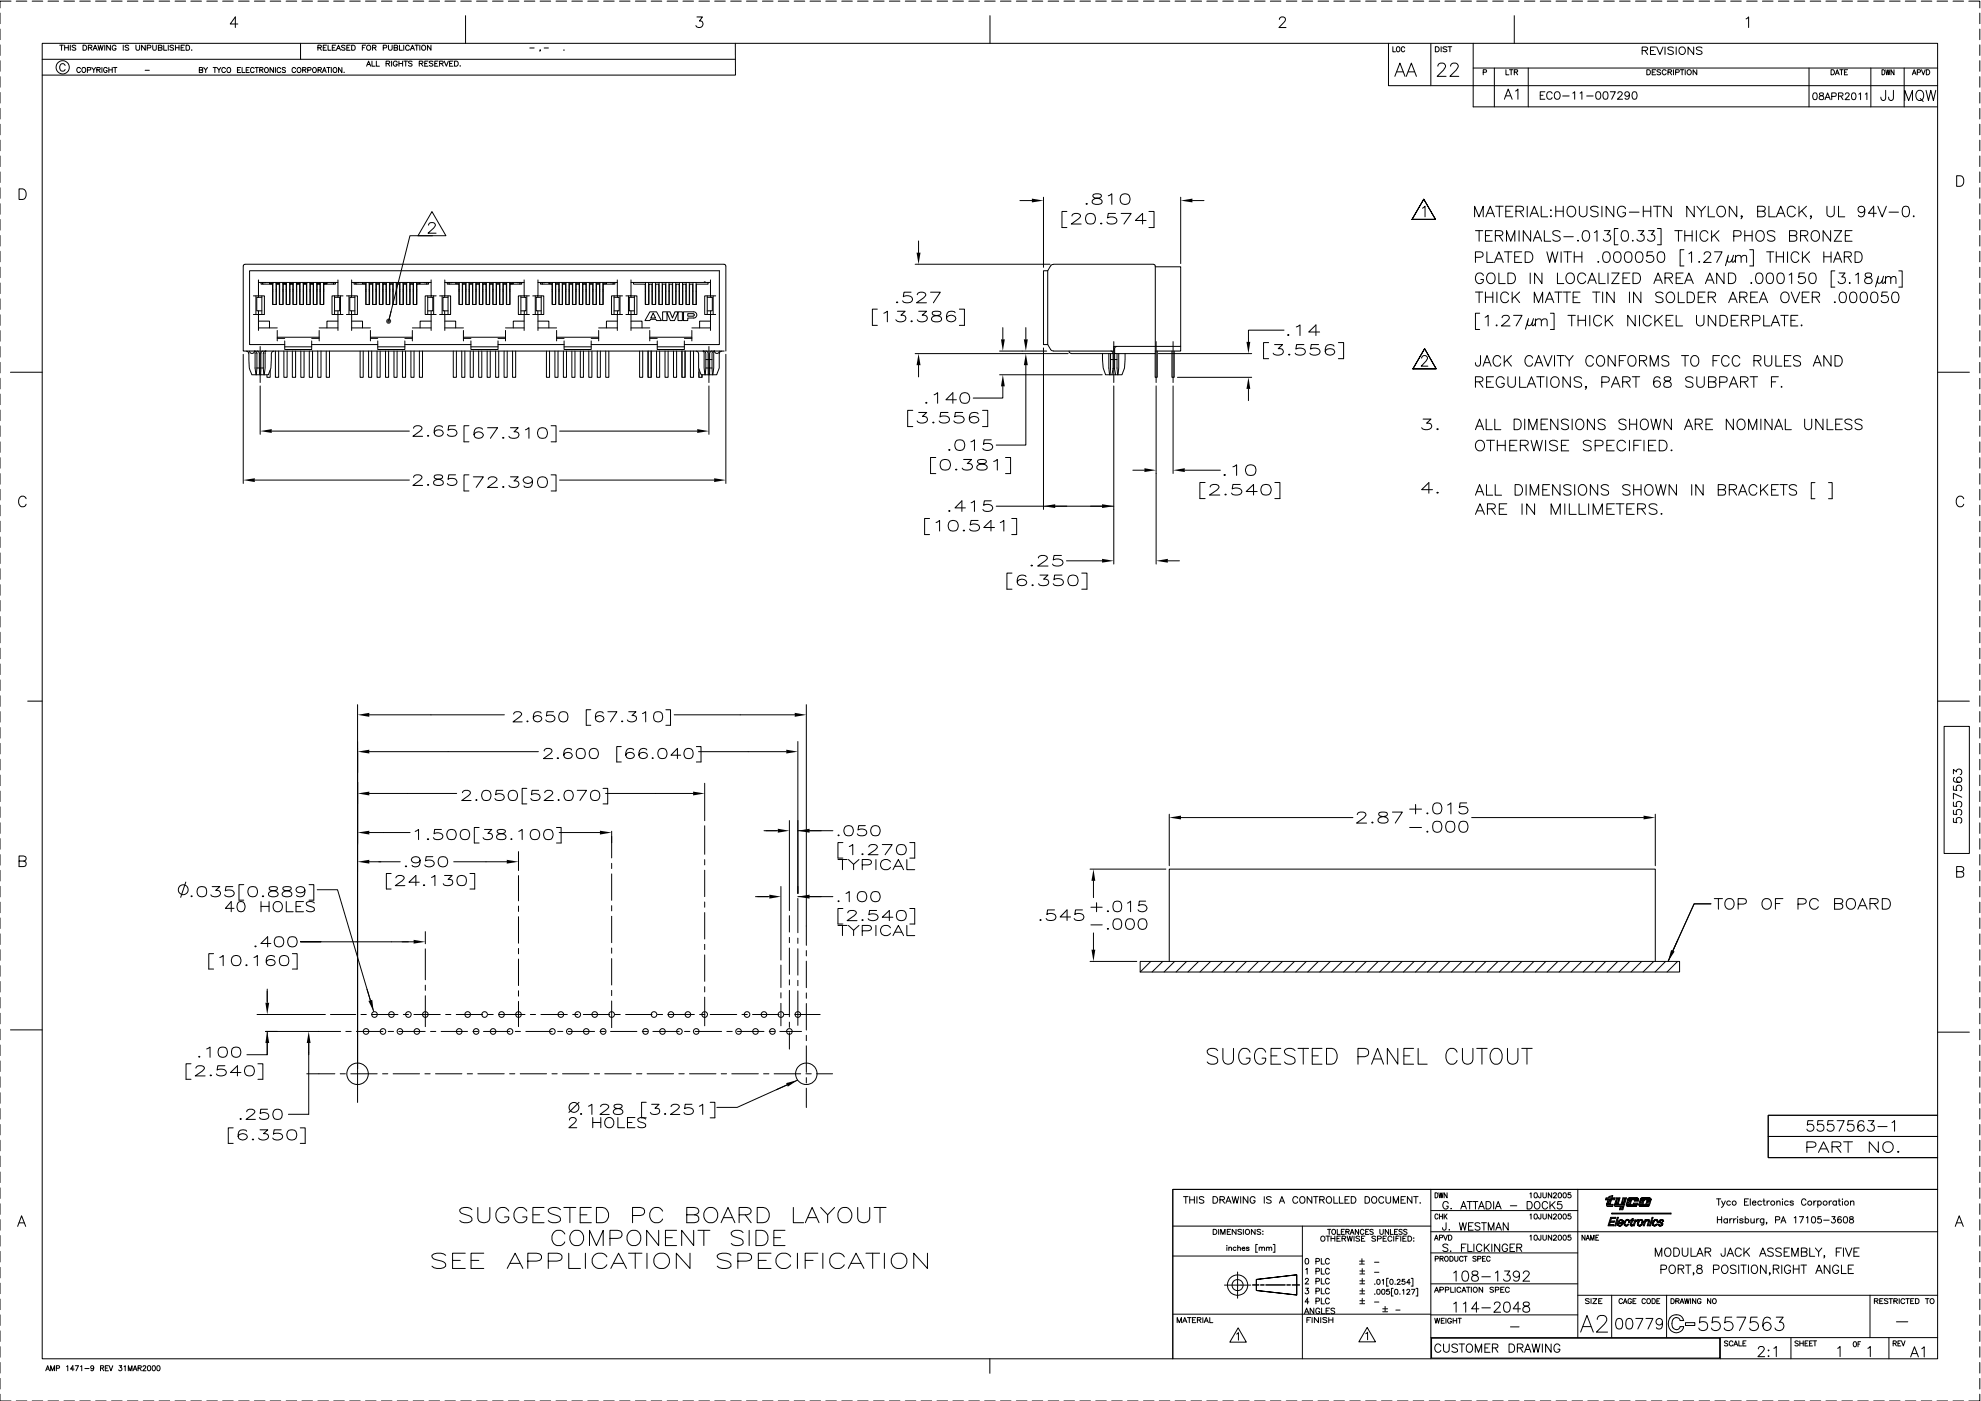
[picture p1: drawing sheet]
<svg xmlns="http://www.w3.org/2000/svg" width="594mm" height="420mm" viewBox="0 0 594 420" stroke-linecap="round" stroke-linejoin="round" font-family="sans-serif">
<g fill="none" stroke="#000" stroke-width=".3">
<path d="M0 3.9v3.2M0 8.7v3.2M0 13.5v3.1M0 18.2v3.2M3.3 .3h-3.3v2.1M4.9 .3h3.1M9.7 .3h3.1M12.7 13h568.4v394.5h-568.4zM12.7 17.8h207.9M14.4 .3h3.2M17.9 13.5h1.1M18.5 13.5v1.6"/>
<path d="M19.2 .3h3.2M19.4 14.3h1.1M19.4 13.5v1.6M19.5 19.6a.83 .83 0 0 0-.9-.5 .83 .83 0 0 0-.7 .8v.6a.83 .83 0 0 0 .7 .8 .83 .83 0 0 0 .9-.5M20.5 13.5v1.6M21.1 13.5v1.6M22.7 13.8l-.3-.3-.6 .1-.1 .5 .9 .3 .1 .5-.3 .2-.8-.2M23.9 .3h3.2M24.9 13.5h.5a.8 .8 0 0 1 .6 .8 .8 .8 0 0 1-.6 .8h-.5zM26.5 14.3l.9-.1 .2-.4-.4-.3h-.7v1.6M27.1 14.3l.5 .8M27.9 15.1l.6-1.6 .7 1.6"/>
<path d="M28.2 14.6h.7M28.7 .3h3.1M29.4 13.5l.4 1.6 .3-1.6 .4 1.6 .4-1.6M31.4 13.5v1.6M33.1 13.5v1.6l-1.1-1.6v1.6M33.4 .3h3.2M34.8 13.9a.59 .59 0 0 0-.7-.4 .59 .59 0 0 0-.4 .6v.4a.57 .57 0 0 0 .5 .6 .57 .57 0 0 0 .6-.6h-.4M37 13.5v1.6M38.2 .3h3.2M38.6 13.8l-.4-.3-.7 .3 .2 .3 .8 .4-.1 .5-.9-.1M40.8 13.5v1.1l.4 .5 .6-.2 .1-1.4M43 .3h3.1"/>
<path d="M43.6 13.5v1.6l-1.1-1.6v1.6M44.2 14.4l.9-.1 .2-.5-.4-.3h-.7v1.6M45.8 13.5v1.1l.5 .5 .5-.2 .1-1.4M47.5 14.3l1-.2 .1-.3-.4-.3h-.7v1.6l1-.2 .1-.3-.4-.3M47.7 .3h3.2M49.1 13.5v1.6h.9M50.5 13.5v1.6M52.1 13.8l-.4-.3-.6 .1v.5l.8 .3 .2 .5-.4 .2-.7-.2M52.5 .3h3.2M52.6 14.3h1.1M52.6 13.5v1.6M53.7 13.5v1.6"/>
<path d="M54.3 14.3h.6M55.3 13.5h-1v1.6h1M55.8 13.5h.5a.82 .82 0 0 1 .6 .8 .82 .82 0 0 1-.6 .8h-.5zM57.2 .3h3.2M57.5 14.9h.1M62 .3h3.2M66.8 .3h3.1M71.3 7.2h-2.3l1.6-2.1v3.2M71.5 .3h3.2M76.3 .3h3.2M81 .3h3.2M85.8 .3h3.2"/>
<path d="M90.1 13v4.8M90.6 .3h3.1M95.3 14.3l.9-.1 .2-.4-.4-.3h-.7v1.6M95.3 .3h3.2M95.8 14.3l.6 .8M96.9 14.3h.6M97.9 13.5h-1v1.6h1M98.4 13.5v1.6h.9M99.7 14.3h.6M100.1 .3h3.2M100.7 13.5h-1v1.6h1M100.9 15.1l.6-1.6 .6 1.6"/>
<path d="M101.1 14.6h.8M103.5 13.8l-.4-.3-.7 .3 .2 .3 .8 .4-.1 .5-.9-.1M104 14.3h.6M104.9 .3h3.1M105 13.5h-1v1.6h1M105.5 13.5h.5a.82 .82 0 0 1 .5 .8 .82 .82 0 0 1-.5 .8h-.5zM108.7 14.3h.6M109.6 .3h3.2M109.6 13.5h-.9v1.6M109.9 19.9l.6-1.6 .7 1.6M110.2 19.3h.7M111.5 18.3v1.6h1"/>
<path d="M111.7 14.3l.9-.1 .2-.4-.4-.3h-.7v1.6M112.3 14.3l.5 .8M112.9 18.3v1.6h.9M114.4 .3h3.2M114.9 14.4l.9-.1 .2-.5-.4-.3h-.7v1.6M115.8 19.1l.9-.1 .2-.4-.2-.2-.9-.1v1.6M116.3 19.1l.6 .8M116.5 13.5v1.1l.5 .5 .5-.2 .1-1.4M117.4 18.3v1.6M118.2 14.3l.9-.1 .2-.4-.4-.3h-.7v1.6l.9-.1 .2-.4-.4-.3M119.1 18.7a.62 .62 0 0 0-.6-.4 .62 .62 0 0 0-.6 .6v.4a.59 .59 0 0 0 .6 .6 .59 .59 0 0 0 .6-.6h-.4M119.1 .3h3.2"/>
<path d="M119.6 18.3v1.6M119.6 19.1h1.1M119.8 13.5v1.6h.9M120.7 18.3v1.6M121.1 13.5v1.6M121.1 18.3h1.1M121.7 18.3v1.6M122.8 13.9a.59 .59 0 0 0-.7-.4 .59 .59 0 0 0-.5 .6v.4a.6 .6 0 0 0 .5 .6 .6 .6 0 0 0 .7-.4M123.1 15.1l.6-1.6 .6 1.6M123.3 14.6h.8M123.6 18.5l-1-.1v.4l.8 .4 .2 .4-.4 .3-.7-.3M123.9 .3h3.2"/>
<path d="M124.5 13.5h1M125 13.5v1.6M125.7 19.1l1-.1 .1-.4-.1-.2-1-.1v1.6M125.9 13.5v1.6M126.3 19.1l.5 .8M127.4 19.1h.6M128.4 18.3h-1v1.6h1M128.7 .3h3.1M129.2 13.5v1.6l-1-1.6v1.6M129.8 18.5l-.9-.1-.1 .4 .9 .4 .1 .4-.3 .3-.8-.3M130.4 19.1h.6M131.4 18.3h-1v1.6h1"/>
<path d="M131.8 19.1l1-.1 .1-.4-.1-.2-1-.1v1.6M132.4 19.1l.5 .8M133.2 18.3l.7 1.6 .6-1.6M133.4 .3h3.2M134.8 19.1h.7M135.8 18.3h-1v1.6h1M136.3 18.3h.6a.79 .79 0 0 1 .5 .8 .79 .79 0 0 1-.5 .8h-.6zM137.9 19.8h.2zM138.2 .3h3.2M139.6 4.7v8.3M142.9 .3h3.2M147.7 .3h3.2"/>
<path d="M152.4 .3h3.2M157.2 .3h3.2M158.9 14.4h1.3M162 .3h3.1M162.1 15h-.2h.2l-.2 .4M163.2 14.4h1.3M166.8 .3h3.1M169.1 14.9h.1M171.5 .3h3.2M176.3 .3h3.2M181 .3h3.2M185.8 .3h3.1"/>
<path d="M190.5 .3h3.2M195.3 .3h3.2M200.1 .3h3.1M204.8 .3h3.2M209 5.1h1.7l-.9 1.2a1.01 1.01 0 0 1 1.1 1.2 1.01 1.01 0 0 1-1.4 .8l-.7-.3-.1-.3M209.6 .3h3.2M214.3 .3h3.2M219.1 .3h3.2M220.5 13l.1 9.5h-207.9M223.9 .3h3.1M228.6 .3h3.2M233.4 .3h3.2"/>
<path d="M238.2 .3h3.1M242.9 .3h3.2M247.6 .3h3.2M252.4 .3h3.2M257.2 .3h3.2M262 .3h3.1M266.7 .3h3.2M271.5 .3h3.2M276.2 .3h3.2M281 .3h3.2M285.7 .3h3.2M290.5 .3h3.2"/>
<path d="M295.3 .3h3.1M296.9 4.7v8.3M300 .3h3.2M304.8 .3h3.2M309.5 .3h3.2M314.3 .3h3.2M319.1 .3h3.1M323.8 .3h3.2M328.6 .3h3.2M333.4 .3h3.1M338.1 .3h3.2M342.9 .3h3.2"/>
<path d="M347.6 .3h3.2M352.4 .3h3.2M357.2 .3h3.1M361.9 .3h3.2M366.7 .3h3.2M371.4 .3h3.2M376.2 .3h3.2M381 .3h3.1M383.7 5.8l.3-.6a1.04 1.04 0 0 1 1.4 .2 1.01 1.01 0 0 1-.4 1.3l-1.5 1.6h2.2M385.7 .3h3.2M390.5 .3h3.2M395.3 .3h3.1"/>
<path d="M400 .3h3.2M404.8 .3h3.1M409.5 .3h3.2M414.3 .3h3.1M416.4 13v12.7h164.7M417.7 14v1.5h.8M419 14.1a.69 .69 0 0 1 .8 .7 .69 .69 0 0 1-.8 .7l-.2-.6zM419.1 .3h3.1M421.3 14.4a.52 .52 0 0 0-.7-.4 .52 .52 0 0 0-.4 .6v.3a.53 .53 0 0 0 .4 .6 .53 .53 0 0 0 .7-.3M423.8 .3h3.2M428.6 .3h3.2M429.1 13v12.7"/>
<path d="M430.4 14h.6a.8 .8 0 0 1 .6 .8 .8 .8 0 0 1-.6 .7h-.6zM431.2 19.9l.2-.6a1.33 1.33 0 0 1 1.7-.2 .86 .86 0 0 1 .2 1.3l-2.3 2.5h2.7M432.2 14v1.5M433.3 .3h3.2M433.9 14.2l-.4-.2-.8 .2 .2 .4 1 .5-.4 .4-.8-.2M434.2 14h1.2M434.8 14v1.5M435 19.9l.2-.6a1.32 1.32 0 0 1 1.7-.2 .86 .86 0 0 1 .2 1.3l-2.3 2.5h2.7M438.1 .3h3.2M441.8 13v19h139.3M442.8 .3h3.2M447.6 .3h3.2"/>
<path d="M452.4 .3h3.1M454.1 4.7v8.3M457.2 .3h3.1M461.9 .3h3.2M466.6 .3h3.2M471.4 .3h3.2M476.2 .3h3.1M480.9 .3h3.2M485.7 .3h3.2M490.5 .3h3.1M492.5 15.2l1.4-.2 .2-.5-.2-.3-1.4-.1v2.2M493.3 15.2l.8 1.1"/>
<path d="M495 15.2h.9M495.2 .3h3.2M496.5 14.1h-1.5v2.2h1.5M496.8 14.1l1 2.2 .9-2.2M499.3 14.1v2.2M500 .3h3.2M501.8 14.4l-.6-.3-1 .3 .2 .5 1.3 .6 .1 .5a1.12 1.12 0 0 1-1.6 0M502.7 14.1v2.2M503.7 14.4a1.05 1.05 0 0 1 1.5 .1 1.05 1.05 0 0 1 0 1.4 1.05 1.05 0 0 1-1.5 .1l-.2-.5zM504.7 .3h3.2M507.9 14.1v2.2l-1.7-2.2v2.2M509.5 .3h3.2"/>
<path d="M510.4 14.4l-.6-.3-1.1 .3 .3 .5 1.3 .6 .1 .5a1.18 1.18 0 0 1-1.7 0M514.3 .3h3.1M519 .3h3.2M523.6 5.7l.8-.6v3.2M523.8 .3h3.2M528.5 .3h3.2M533.3 .3h3.2M538.1 .3h3.1M542.8 .3h3.2M547.6 .3h3.2M552.4 .3h3.1M557.1 .3h3.2"/>
<path d="M561.9 .3h3.2M566.6 .3h3.2M571.4 .3h3.1M576.2 .3h3.1M580.9 .3h3.2M585.7 .3h3.2M590.4 .3h3.3v2.1M593.7 3.9v3.2M593.7 8.7v3.2M593.7 13.5v3.1M593.7 18.2v3.2M0 23v3.2"/>
<path d="M0 27.7v3.2M0 32.5v3.2M0 37.3v3.1M24.1 20.6a.57 .57 0 0 0-.6-.4 .57 .57 0 0 0-.5 .6v.4a.56 .56 0 0 0 .5 .6 .56 .56 0 0 0 .6-.4M24.7 20.4l.1-.1a.72 .72 0 0 1 .9 .7 .72 .72 0 0 1-.9 .7l-.2-.5zM26.2 21h.9l.1-.6-1-.2v1.6M27.5 20.2l.6 .8v.8M28.7 20.2l-.6 .8M29 21l.9-.1 .2-.4-.2-.2-.9-.1v1.6M29.5 21l.6 .8M30.6 20.2v1.6M32.1 20.6a.55 .55 0 0 0-.6-.4 .55 .55 0 0 0-.4 .6v.4a.53 .53 0 0 0 .5 .6 .53 .53 0 0 0 .5-.6h-.3"/>
<path d="M32.6 20.2v1.6M32.6 21h1.1M33.7 20.2v1.6M34 20.2h1.1M34.5 20.2v1.6M43.5 21.1h1.3M59.8 21l.9-.1v-.5l-.9-.2v1.6l.9-.2v-.5l-.2-.1M61.1 20.2l.6 .8v.8M62.2 20.2l-.5 .8M63.9 20.2h1M64.4 20.2v1.6M65.1 20.2l.6 .8v.8"/>
<path d="M66.2 20.2l-.5 .8M67.6 20.6a.56 .56 0 0 0-.6-.4 .56 .56 0 0 0-.5 .6v.4a.57 .57 0 0 0 .5 .6 .57 .57 0 0 0 .6-.4M68.3 20.3a.72 .72 0 0 1 .9 .7 .72 .72 0 0 1-.9 .7l-.3-.5zM71.2 21h.6M72.2 20.2h-1v1.6h1M72.6 20.2v1.6h.8M73.8 21h.6M74.8 20.2h-1v1.6h1M76.2 20.6a.54 .54 0 0 0-.6-.4 .54 .54 0 0 0-.5 .6v.4a.55 .55 0 0 0 .5 .6 .55 .55 0 0 0 .6-.4M76.5 20.2h1M77 20.2v1.6M77.9 21l.8-.1 .1-.5-.9-.2v1.6"/>
<path d="M78.4 21l.5 .8M82 20.2v1.6l-1-1.6v1.6M82.6 20.2v1.6M84.2 20.6a.54 .54 0 0 0-.7-.4 .54 .54 0 0 0-.4 .6v.4a.55 .55 0 0 0 .4 .6 .55 .55 0 0 0 .7-.4M85.6 20.5l-.3-.3-.7 .3 .2 .3 .8 .4-.1 .5-.9-.2M88.6 20.6a.54 .54 0 0 0-.6-.4 .54 .54 0 0 0-.4 .6v.4a.55 .55 0 0 0 .4 .6 .55 .55 0 0 0 .6-.4M90.8 21l.8-.1 .2-.4-.4-.3h-.6v1.6M91.3 21l.5 .8M92.3 21h.8l.2-.5-.4-.3h-.6v1.6M93.9 20.5l.1-.2a.68 .68 0 0 1 .9 .8 .68 .68 0 0 1-1 .4zM95.4 21l.9-.1v-.6l-.9-.1v1.6M95.9 21l.5 .8"/>
<path d="M96.7 21.8l.6-1.6 .5 1.6M96.9 21.3h.7M98 20.2h1M98.5 20.2v1.6M99.4 20.2v1.6M100.2 20.3a.72 .72 0 0 1 .8 .7 .72 .72 0 0 1-.8 .7l-.3-.5zM102.5 20.2v1.6l-1-1.6v1.6M103.2 21.6h.1M418.3 22.9l1.5-4 1.5 4M418.9 21.5h1.9M421.7 22.9l1.5-4 1.6 4M422.3 21.5h1.9"/>
<path d="M441.8 20.4h139.3M444.8 21.7l.8-.1 .2-.4-.2-.2-.8-.1v1.5M448.1 20.4v11.6M451.1 29.8l1.2-3.1 1.2 3.1M451.6 28.7h1.4M451.6 20.9v1.5h.9M452.7 20.9h1M453.2 20.9v1.5M454.1 21.6l.9-.1 .1-.5-1-.1v1.5M454.5 27.3l.7-.6v3.1M454.6 21.6l.5 .8M458.3 20.4v11.6"/>
<path d="M461.9 28.6h.8M463.3 27.5h-1.4v2.3h1.4M465.5 28a.83 .83 0 0 0-1-.5 .83 .83 0 0 0-.7 .9v.5a.83 .83 0 0 0 .7 .9 .83 .83 0 0 0 1-.5M466.6 27.6a1.07 1.07 0 0 1 1.3 1 1.07 1.07 0 0 1-1.3 1.1l-.5-.8 .1-.9zM468.6 28.8h2M471.7 27.9l.5-.4v2.3M473.8 27.9l.6-.4v2.3M475.8 28.8h2M478.9 27.6a.76 .76 0 0 1 1 .3 1.07 1.07 0 0 1 .1 1.3 1.07 1.07 0 0 1-1.1 .5l-.4-.9 .1-.9zM481 27.6a.8 .8 0 0 1 1.1 .3l.1 .6a.98 .98 0 0 1-.6 1.3h-.2a1.41 1.41 0 0 1-.4-2.2zM482.9 27.5h1.5l-1.1 2.3M485.2 28l.2-.4 .6-.1 .5 .7-1.4 1.6h1.5"/>
<path d="M488.7 28.3a.7 .7 0 0 1-1 .6 .7 .7 0 0 1-.3-1.1 .7 .7 0 0 1 1.1 0 1.12 1.12 0 0 1 .2 1.3 1.12 1.12 0 0 1-1.2 .6l-.2-.2M489.8 27.6a.76 .76 0 0 1 1 .3 1.07 1.07 0 0 1 .1 1.3 1.07 1.07 0 0 1-1.1 .5 1.73 1.73 0 0 1 0-2.1zM493.9 20.9h.5a.79 .79 0 0 1 .5 .8 .79 .79 0 0 1-.5 .7h-.5zM495.5 21.6h.6M496.5 20.9h-1v1.5h1M498 21.1l-.9-.1-.1 .4 .8 .4 .2 .4-.4 .2-.7-.2M499.7 21.3a.62 .62 0 0 0-.7-.4 .62 .62 0 0 0-.5 .6v.3a.61 .61 0 0 0 .5 .6 .61 .61 0 0 0 .7-.3M500.2 21.6l.9-.1 .2-.3-.2-.2-.9-.1v1.5M500.8 21.6l.5 .8M501.9 20.9v1.5M502.5 21.7l.9-.1 .2-.4-.2-.2-.9-.1v1.5M503.9 20.9h1.1"/>
<path d="M504.4 20.9v1.5M505.4 20.9v1.5M508.8 20.9v1.5l-1.1-1.5v1.5M542.5 20.4v11.6M543.9 27.9a.68 .68 0 0 1 1 .3l.1 .5a.93 .93 0 0 1-.6 1.2h-.2a1.3 1.3 0 0 1-.3-2zM545.8 27.9v.6l.5 .2a.6 .6 0 0 1 .6 .5 .6 .6 0 0 1-.5 .7l-.6-.1-.2-.3a1.03 1.03 0 0 1 1.1-1v-.6zM547.3 29.9l.8-2 .8 2M547.6 29.2h1M549.1 20.9h.5a.81 .81 0 0 1 .6 .8 .81 .81 0 0 1-.6 .7h-.5zM549.3 28.9l1.2-.1 .1-.8-1.3-.1v2M550.4 22.4l.6-1.5 .6 1.5M550.6 21.9h.7"/>
<path d="M551.3 28.8l1.2-.1 .1-.7-1.3-.1v2M551.7 20.9h1M552 28.8l.7 1.1M552.2 20.9v1.5M553.1 21.6h.6M553.4 28.3l.2-.4h.6l.4 .5-1.3 1.5h1.4M554.1 20.9h-1v1.5h1M555.5 27.9a.64 .64 0 0 1 1 .3l.1 .5a.91 .91 0 0 1-.8 1.2 1.33 1.33 0 0 1-.3-2zM557.4 28.2l.6-.3v2M559.4 28.2l.5-.3v2M561 20.4v11.6M564.4 20.9a.77 .77 0 0 1 .9 .8 .77 .77 0 0 1-.9 .7z"/>
<path d="M565.5 27.1l-.1 2.7a.68 .68 0 0 1-1.2 0l-.2-.7M565.5 20.9l.3 1.5 .4-1.5 .3 1.5 .3-1.5M567.8 27.1v2.3a.79 .79 0 0 1-.8 .7 .8 .8 0 0 1-.6-1M568 20.9v1.5l-.9-1.5v1.5M571 20.4v11.6M571.2 30.1v-3l1.2 3 1.1-3v3M573.5 22.4l.5-1.5 .6 1.5M573.7 21.9h.7M575 21.7l.8-.1v-.6l-.8-.1v1.5M575.1 27.2a1.5 1.5 0 0 1 1.8 .9 1.5 1.5 0 0 1-.6 1.9 1.37 1.37 0 0 1-1.6-.5 1.37 1.37 0 0 1 0-1.7zM575.9 29.5l.8 .9M576.2 20.9l.6 1.5 .5-1.5"/>
<path d="M577.6 27.1l.7 3 .7-3 .8 3 .7-3M577.7 20.9h.5a.81 .81 0 0 1 .5 .8 .81 .81 0 0 1-.5 .7h-.5zM593.7 23v3.2M593.7 27.7v3.2M593.7 32.5v3.2M593.7 37.3v3.1M0 42v3.2M0 46.8v3.2M0 51.6v3.1M0 56.3v3.2M5.7 56.6h1.1a1.7 1.7 0 0 1 1.1 1.6 1.7 1.7 0 0 1-1.1 1.6h-1.1zM312.9 59.1v21.1"/>
<path d="M328 58.3l-.3 .6a2.67 2.67 0 0 0 2.2 .7l.6 .6v.5a2.04 2.04 0 0 1-3 0 1.14 1.14 0 0 1 1.3-1.2l1.3-.3 .2-.6a2.03 2.03 0 0 0-2.3-.3zM332.4 58.7l1-.6v3.2M354.1 59.1v19.9M427 59.7l-3.5 6.1 3.5-6.1 3.5 6.1h-7h7zM586.8 52.7h1a1.69 1.69 0 0 1 1.1 1.6 1.69 1.69 0 0 1-1.1 1.6h-1zM593.7 42v3.2M593.7 46.8v3.2M593.7 51.6v3.1M593.7 56.3v3.2M0 61.1v3.2M0 65.8v3.2M0 70.6v3.2"/>
<path d="M0 75.4v3.1M73.4 79.3l-.5 .5v25.5h144.3M73.4 79.2h143.8M128.5 67.5l.2-.4a1.21 1.21 0 0 1 1.7 0l.2 .3-.2 .5-2 2h2.4M129.5 63.5l4.2 7.2h-8.4zM129.7 70.7h-6.8l-6.4 25.6M217.2 79.3l.4 .5 .1 25.5M274.4 79.2h40.5M275.5 72.3v3.5M305.9 60.2h3.6M315.9 79.3l-.6 .2-1.1 1.7h-1.3v22.1h1.3l1.1 1.7 .6 .2 18.1 .1v-1.4h20.1v-23.9h-7.6M315.9 79.2h30"/>
<path d="M320 63.4h-1.5v4.8h1.5M321.5 64.8a1.45 1.45 0 0 1 2.5-.2v.3l-.6 .8-2.1 1.5h2.9M325.7 61.1h.4l-.2 .2zM330 67.1l.2-.2 .3 .2zM334.5 64h-2.1l-.3 1.4a1.95 1.95 0 0 1 2.8 .6 1.34 1.34 0 0 1-1.9 1.2l-.6-.1-.5-.5M336.2 64h3l-2.1 3.2M343.7 66.1h-3.2l2.1-2.1v3.2M344.6 63.4h1.5v4.8h-1.5M345.9 79.3l.6 .5v26.2h-12.1l-.1-.1M357.6 60.2h3.5M426.6 62.4l.8-.6v3.2M442.2 65v-3.2l1.3 3.2 1.3-3.2v3.2"/>
<path d="M442.5 77.2h1.5l.6-.3a.82 .82 0 0 0 .1-.9 .82 .82 0 0 0-.7-.5h-1.5v3.2M442.5 69.2h2.2M443.6 69.2v3.1M445.5 70.7h1.2M445.6 65l1.3-3.2 1.3 3.2M445.9 75.5v3.2h1.9M446.1 64h1.6M447.5 69.2h-2v3.1h2M448.2 78.7l1.3-3.2 1.3 3.2M448.4 70.7l1.9-.2a.71 .71 0 0 0 0-1.2l-1.9-.1v3.1M448.5 61.8h2.3M448.7 77.6h1.6"/>
<path d="M449.6 70.7l1.1 1.6M449.6 61.8v3.2M451.1 75.5h2.3M451.6 63.3h1.3M451.8 72.3v-3.1l1.2 3.1 1.3-3.1v3.1M452.3 75.5v3.2M453.7 61.8h-2.1v3.2h2.1M454.2 77h1.3M454.6 63.3l2-.1a.71 .71 0 0 0 0-1.2l-2-.2v3.2M455.5 69.2v3.1M455.8 63.3l1.1 1.7M456.4 75.5h-2.2v3.2h2.2"/>
<path d="M457.4 75.5h1.1a1.65 1.65 0 0 1 1.2 1.6 1.65 1.65 0 0 1-1.2 1.6h-1.1zM458 61.8v3.2M458.8 65l1.3-3.2 1.3 3.2M459 69.2v3.1l-2.2-3.1v3.1M459.3 64h1.6M459.8 72.3l1.3-3.1 1.2 3.1M460.3 71.3h1.6M462.2 61.8v3.2h1.9M463.1 69.2v3.1h1.9M463.9 75.5l.8 3.2 .8-3.2 .8 3.2 .9-3.2M464.9 63h.3l-.1 .2zM464.9 64.9l.2-.2 .1 .2-.1 .1z"/>
<path d="M466.6 63.3h2.2M466.6 61.8v3.2M467.9 69.6a1.57 1.57 0 0 0-2.2 0 .75 .75 0 0 0 .6 .9 1.78 1.78 0 0 1 1.6 .9v.5a1.47 1.47 0 0 1-2.2 0M468.2 75.5v3.2M468.8 61.8v3.2M469 71h2.8M469 75.5h2.3M470.1 75.5v3.2M470.2 62.3a1.5 1.5 0 0 1 2.2 .1 1.5 1.5 0 0 1-.2 2.2 1.37 1.37 0 0 1-1.8 .2 1.37 1.37 0 0 1-.5-1.8zM472.1 77h2.3M472.1 75.5v3.2M473.1 72.2h.3l-.2 .1z"/>
<path d="M473.6 61.8v2.3a1.16 1.16 0 0 0 1.2 .9 1.16 1.16 0 0 0 1.1-.9v-2.3M474.4 75.5v3.2M475 69.3a1.14 1.14 0 0 1 1.5 .5 1.62 1.62 0 0 1-1.1 2.5 1.95 1.95 0 0 1-.4-3zM478.1 69.8l.8-.6v3.1M479.1 78.5h.4l-.2 .2zM479.3 62.3a1.61 1.61 0 0 0-2.3 0v.3a2.14 2.14 0 0 0 2 1 .76 .76 0 0 1 0 1.3 1.58 1.58 0 0 1-2-.3M480.4 61.8v3.2M481.1 75.6a1.21 1.21 0 0 1 1.6 .5 1.62 1.62 0 0 1-1.1 2.6 1.72 1.72 0 0 1-.8-2.6zM481.1 69.2h1.8l-1 1.2a1.04 1.04 0 0 1 1.1 1.2 1.04 1.04 0 0 1-1.4 .7l-.7-.2-.1-.4M484 61.8v3.2l-2.3-3.2v3.2M484.4 75.6a1.18 1.18 0 0 1 1.6 .5 1.62 1.62 0 0 1-1.2 2.6 1.95 1.95 0 0 1-.4-3.1zM485.2 68.5h-1.1v4.9h1.1"/>
<path d="M486.6 69.3a1.17 1.17 0 0 1 1.6 .5 2.64 2.64 0 0 1-.3 2.4 1.06 1.06 0 0 1-1.6-.5 2.51 2.51 0 0 1 .3-2.4zM487.5 62.6a1.25 1.25 0 0 0-1.4-.8 1.25 1.25 0 0 0-1 1.2 1.35 1.35 0 0 0 .6 1.8 1.35 1.35 0 0 0 1.8-.5v-.5h-.8M487.6 75.6a1.24 1.24 0 0 1 1.7 .5 2.66 2.66 0 0 1-.4 2.4 1.14 1.14 0 0 1-1.6-.4 2.41 2.41 0 0 1 .3-2.5zM488.6 63.6h2.9M489.6 72.1l.2 .1-.2 .1zM490.9 75.6a1.22 1.22 0 0 1 1.6 .5 1.61 1.61 0 0 1-1.1 2.6 1.72 1.72 0 0 1-.8-2.6zM491.2 69.2h1.8l-1 1.2a1.04 1.04 0 0 1 1.1 1.1 1.04 1.04 0 0 1-1.4 .8l-.6-.2-.2-.4M492.8 63.3h2.2M492.8 61.8v3.2M494.4 69.2h1.7l-.9 1.2a1.04 1.04 0 0 1 1.1 1.2 1.04 1.04 0 0 1-1.5 .7l-.6-.2-.1-.4M495 61.8v3.2M495.6 75.5h-1.6l-.1 1.4a1.17 1.17 0 0 1 1.7-.1 1.17 1.17 0 0 1-.1 1.7 1.27 1.27 0 0 1-1.8-.4"/>
<path d="M495.9 61.8h2.2M497 61.8v3.2M497 68.5h1.1v4.9h-1.1M497.5 75.6a1.24 1.24 0 0 1 1.6 .5 2.66 2.66 0 0 1-.3 2.4 1.14 1.14 0 0 1-1.7-.4 2.4 2.4 0 0 1 .4-2.5zM501.2 61.8v3.2l-2.3-3.2v3.2M502.2 69.2h2.3M503.3 69.2v3.1M505 74.9h-1.1v4.9h1.1M505.2 70.7h2.2M505.2 69.2v3.1M506.5 76.1l.8-.6v3.2M507.4 69.2v3.1"/>
<path d="M508.1 61.8v3.2l-2.3-3.2v3.2M508.7 69.2v3.1M508.9 61.8l1.3 1.5v1.7M509.4 78.5h.3l-.1 .2zM511 76.3l.2-.5 .5-.3 1 .1a.68 .68 0 0 1 .1 1.1l-1.9 2h2.3M511.5 61.8l-1.3 1.5M512.2 69.9a1.22 1.22 0 0 0-1.4-.7 1.22 1.22 0 0 0-1 1.2 1.35 1.35 0 0 0 .5 1.7 1.35 1.35 0 0 0 1.7-.2l.2-.3M512.3 61.8v3.2h1.9M513.3 69.2v3.1M514.1 70.5l1.4 1.8M514.1 75.5h2.3l-1.6 3.2M515.5 62a1.55 1.55 0 0 1 1.9 .6 1.55 1.55 0 0 1-.3 2 1.37 1.37 0 0 1-1.8 .2 1.37 1.37 0 0 1-.4-1.8z"/>
<path d="M515.5 69.2l-2.2 2.1M518.3 76.5l-.9 3.2M519.6 77.6l-.2 .6 .2 .4h.3l.4-.6M519.9 76.5a2.1 2.1 0 0 1-1.2 2.1l-.7-.3 .2-1.2M519.9 70.8l1.9-.1a.85 .85 0 0 0 0-1.4l-1.9-.1v3.1M520.4 77.2l.8-.6 .8 .1 .1 2M520.4 76.6v2.1M520.8 61.8v3.2l-2.2-3.2v3.2M522.1 77.2l.8-.6 .8 .1 .1 2M522.4 64.9l-.1 .1-.2-.1 .2-.2 .1 .2-.3 .7M523.2 70.7h2.2M523.2 69.2v3.1"/>
<path d="M524.7 74.9h1.1v4.9h-1.1M525.4 69.2v3.1M527.1 63.3l1.9-.1a.71 .71 0 0 0 0-1.2l-1.9-.2v3.2h1.5a.87 .87 0 0 0 .6-1.4l-.6-.3M527.2 69.3a1.48 1.48 0 0 1 1.7 .5 1.48 1.48 0 0 1 0 1.8 1.22 1.22 0 0 1-1.4 .8 1.22 1.22 0 0 1-1-1.3 2.05 2.05 0 0 1 .7-1.8zM529.8 75.5h2.1M530.5 61.8v3.2h1.9M530.9 75.5v3.2M532.3 69.6a1.61 1.61 0 0 0-2.3 0v.3a2.24 2.24 0 0 0 1.9 1.1l.4 .4v.5a1.51 1.51 0 0 1-2.3 0M532.7 77h2.1M532.7 75.5v3.2M532.7 65l1.3-3.2 1.3 3.2M533.2 64h1.6"/>
<path d="M534.8 75.5v3.2M536.1 75.5v3.2M536.7 70.7l1.9-.2a.76 .76 0 0 0 0-1.2l-1.9-.1v3.1l1.9-.1a.87 .87 0 0 0 0-1.4l-.5-.1M538.4 62.6a1.35 1.35 0 0 0-1.8-.6 1.35 1.35 0 0 0-.6 1.8 1.25 1.25 0 0 0 1 1.2 1.25 1.25 0 0 0 1.4-.7M539.5 76.3a1.2 1.2 0 0 0-1.4-.8 1.2 1.2 0 0 0-1 1.2 1.42 1.42 0 0 0 .4 1.5 1.42 1.42 0 0 0 1.5 .3l.5-.6M539.5 61.8v3.2M540 70.7l1.9-.2 .3-.4-.2-.6-.6-.3h-1.4v3.1M540.3 63.2l1.4 1.8M540.5 75.5v3.2M541.1 70.7l1.1 1.6M541.3 76.9l1.4 1.8M541.7 61.8l-2.2 2.2"/>
<path d="M542.7 75.5l-2.2 2.1M543.2 64.9l-.1 .1-.2-.1 .2-.2 .1 .2-.3 .7M543.4 69.6a1.35 1.35 0 0 1 1.8-.2 1.35 1.35 0 0 1 .4 1.7 1.25 1.25 0 0 1-1.2 1.3 1.25 1.25 0 0 1-1.3-1.3zM546.9 77h2.2M546.9 75.5v3.2M547.9 61.8v2.3a1.11 1.11 0 0 0 1.1 .9 1.11 1.11 0 0 0 1.1-.9v-2.3M549 69.2v3.1l-2.3-3.1v3.1M549.1 75.5v3.2M549.9 78.7l1.2-3.2 1.2 3.2M550.1 69.2h2.2l-2.2 3.1h2.2M550.3 77.6h1.6M551.3 61.8v3.2h1.9"/>
<path d="M553.1 77l1.8-.1 .3-.5-.1-.6-.7-.3h-1.3v3.2M553.4 70.7h1.3M554.1 77l1.1 1.7M555.4 69.2h-2v3.1h2M556.3 75.5h1.1a1.69 1.69 0 0 1 1.1 1.6 1.69 1.69 0 0 1-1.1 1.6h-1.1zM559.2 62.9a1.02 1.02 0 0 1-1.4 .9 1.02 1.02 0 0 1-.4-1.6 1.02 1.02 0 0 1 1.7 .1 2.77 2.77 0 0 1-.3 2.6 .99 .99 0 0 1-1.5-.3M562.7 64h-2.4l1.6-2.2v3.2M563.2 61.8l1.2 3.2 1.3-3.2M566.5 63.6h2.8M570.9 62a1.12 1.12 0 0 1 1.6 .4 1.62 1.62 0 0 1-1.1 2.6 1.44 1.44 0 0 1-1-1.8zM573.7 64.9l.2-.2 .1 .2-.1 .1zM593.7 61.1v3.2"/>
<path d="M593.7 65.8v3.2M593.7 70.6v3.2M593.7 75.4v3.1M0 80.1v3.2M0 84.9v3.2M0 89.6v3.2M0 94.4v3.2M0 99.1v3.2M76 94.3h1.5v4.8M76.8 88.7v5.6M77.5 89.2v-.5h1.8v5.6h-1.8v-1.1M77.5 96.3h3.3v2"/>
<path d="M77.5 83.9v4.8h-1.5M77.5 98.3h5.6M77.5 84.7h23.8M78.3 84.7v.5h3.4v6.1h1.2v-6.1h.9v6.1h1.1v-6.1h.9v6.1h1.2v-6.1h.8v6.1h1.2v-6.1h.9v6.1h1.1v-6.1h.9v6.1h1.1v-6.1h.9v6.1h1.2v-6.1h.9v6.1h1.1v-6.1h3.5v-.5M78.5 89.2h-1.5v4h1.5M78.5 88.7v5.6M79.6 84.7l-.9 .1 .2 .4M80.8 84.7v.4h1h-1M81.7 87.3h.1M81.7 86.8h.1M81.8 84.7v6.6M82.8 87.3h.1"/>
<path d="M82.8 86.8h.1M82.8 85.1h1.1M82.8 84.7v6.6M83.1 99.1v3.1M83.8 87.3h.1M83.8 86.8h.1M83.9 84.7v6.6M84.8 87.3h.1M84.8 86.8h.1M84.8 85.1h1.1M84.8 84.7v6.6M85.8 87.3h.1"/>
<path d="M85.8 86.8h.1M85.9 84.7v6.6M86.9 87.3h.1M86.9 86.8h.1M86.9 85.1h1M86.9 84.7v6.6M87.8 87.3h.1M87.8 86.8h.1M87.9 84.7v6.6M88.9 87.3h.1M88.9 86.8h.1M88.9 85.1h1.1"/>
<path d="M88.9 84.7v6.6M89.9 87.3h.1M89.9 86.8h.1M90 84.7v6.6M90.9 87.3h.1M90.9 86.8h.1M90.9 85.1h1.1M90.9 84.7v6.6M91.9 87.3h.1M91.9 86.8h.1M92 84.7v6.6M93 87.3h.1"/>
<path d="M93 86.8h.1M93 85.1h1M93 84.7v6.6M93.9 87.3h.1M93.9 86.8h.1M94 84.7v6.6M95 87.3h.1M95 86.8h.1M95 85.1h1.1M95 84.7v6.6M95.7 98.3h5.6M95.7 99.1v3.1"/>
<path d="M96 87.3h.1M96 86.8h.1M96.1 84.7v6.6M97 87.3h.1M97 86.8h.1M97 84.7v6.6M98 84.7v.4h-1h1M99.2 84.7l1 .1-.2 .4M100.3 89.2h1.6v4h-1.6M100.3 88.7v5.6M101.3 89.2v-.5h-1.7v5.6h1.7v-1.1M101.3 96.3h-3.3v2"/>
<path d="M101.3 83.9v4.8h1.6M102.1 88.7v5.6M102.9 94.3h-1.6v4.8M103.9 94.3h1.6v4.8M104.6 88.7v5.6M105.4 88.7v.5M105.4 93.2v1.1M105.5 88.7h1.7v5.6h-1.7M105.5 96.3h3.2v2M105.5 83.9v4.8h-1.6M105.5 98.3h5.6M105.5 84.7h23.8"/>
<path d="M106.2 84.7v.5h3.5v6.1h1.1v-6.1h.9v6.1h1.2v-6.1h.8v6.1h1.2v-6.1h.9v6.1h1.1v-6.1h.9v6.1h1.2v-6.1h.8v6.1h1.2v-6.1h.9v6.1h1.1v-6.1h.9v6.1h1.1v-6.1h3.5v-.5M106.4 89.2h-1.5v4h1.5M106.4 88.7v5.6M107.6 84.7l-1 .1 .2 .4M108.7 84.7v.4h1.1M109.7 87.3h.1M109.7 86.8h.1M109.8 84.7v6.6M110.7 87.3h.1M110.7 86.8h.1M110.7 85.1h1.1M110.7 84.7v6.6"/>
<path d="M111.1 99.1v3.1M111.7 87.3h.1M111.7 86.8h.1M111.8 84.7v6.6M112.7 87.3h.2M112.7 86.8h.2M112.7 85.1h1.1M112.7 84.7v6.6M113.7 87.3h.1M113.7 86.8h.1M113.8 84.7v6.6M114.8 87.3h.1"/>
<path d="M114.8 86.8h.1M114.8 85.1h1.1M114.8 84.7v6.6M115.8 87.3h.1M115.8 86.8h.1M115.9 84.7v6.6M116.8 87.3h.1M116.8 86.8h.1M116.8 85.1h1.1M116.8 84.7v6.6M117.3 93.4l-.6 2.2M117.8 87.3h.1"/>
<path d="M117.8 86.8h.1M117.9 84.7v6.6M118.8 87.3h.2M118.8 86.8h.2M118.8 85.1h1.1M118.8 84.7v6.6M119.8 87.3h.1M119.8 86.8h.1M119.9 84.7v6.6M120.9 87.3h.1M120.9 86.8h.1M120.9 85.1h1.1"/>
<path d="M120.9 84.7v6.6M121.9 87.3h.1M121.9 86.8h.1M122 84.7v6.6M122.9 87.3h.1M122.9 86.8h.1M122.9 85.1h1.1M122.9 84.7v6.6M123.7 98.3h5.6M123.7 99.1v3.1M123.9 87.3h.1M123.9 86.8h.1"/>
<path d="M124 84.7v6.6M124.9 87.3h.1M124.9 86.8h.1M124.9 84.7v6.6M126 84.7v.4h-1.1M127.2 84.7l.9 .1-.2 .4M128.3 89.2h1.5v4h-1.5M128.3 88.7v5.6M129.3 89.2v-.5h-1.8v5.6h1.8v-1.1M129.3 96.3h-3.3v2M129.3 83.9v4.8h1.5M130 88.7v5.6"/>
<path d="M130.8 94.3h-1.5v4.8M131.8 94.3h1.6v4.8M132.6 88.7v5.6M133.3 89.2l.1-.5h1.7v5.6h-1.7l-.1-1.1M133.4 96.3h3.3v2M133.4 83.9v4.8h-1.6M133.4 98.3h5.6M133.4 84.7h23.8M134.1 84.7v.5h3.5v6.1h1.1v-6.1h1v6.1h1.1v-6.1h.9v6.1h1.1v-6.1h.9v6.1h1.1v-6.1h1v6.1h1.1v-6.1h.9v6.1h1.1v-6.1h.9v6.1h1.1v-6.1h.9v6.1h1.1v-6.1h3.6v-.5M134.4 89.2h-1.6v4h1.6M134.4 88.7v5.6M135.5 84.7l-1 .1 .2 .4"/>
<path d="M136.7 84.7v.4h1M137.6 87.3h.1M137.6 86.8h.1M137.7 84.7v6.6M138.6 87.3h.1M138.6 86.8h.1M138.6 85.1h1.1M138.6 84.7v6.6M139 99.1v3.1M139.7 87.3h.1M139.7 86.8h.1M139.7 84.7v6.6"/>
<path d="M140.7 87.3h.1M140.7 86.8h.1M140.7 85.1h1.1M140.7 84.7v6.6M141.7 87.3h.1M141.7 86.8h.1M141.8 84.7v6.6M142.7 87.3h.1M142.7 86.8h.1M142.7 85.1h1.1M142.7 84.7v6.6M143.7 87.3h.1"/>
<path d="M143.7 86.8h.1M143.8 84.7v6.6M144.7 87.3h.1M144.7 86.8h.1M144.7 85.1h1.1M144.7 84.7v6.6M145.8 87.3h.1M145.8 86.8h.1M145.8 84.7v6.6M146.8 87.3h.1M146.8 86.8h.1M146.8 85.1h1.1"/>
<path d="M146.8 84.7v6.6M147.8 87.3h.1M147.8 86.8h.1M147.9 84.7v6.6M148.8 87.3h.1M148.8 86.8h.1M148.8 85.1h1.1M148.8 84.7v6.6M149.8 87.3h.1M149.8 86.8h.1M149.9 84.7v6.6M150.8 87.3h.1"/>
<path d="M150.8 86.8h.1M150.8 85.1h1.1M150.8 84.7v6.6M151.6 98.3h5.6M151.6 99.1v3.1M151.8 87.3h.1M151.8 86.8h.1M151.9 84.7v6.6M152.9 87.3h.1M152.9 86.8h.1M152.9 84.7v6.6M153.9 84.7v.4h-1h1"/>
<path d="M155.1 84.7l.9 .1-.1 .4M156.2 89.2h1.5v4h-1.5M156.2 88.7v5.6M157.2 96.3h-3.3v2M157.2 83.9v4.8h1.5M157.2 89.2v-.5h-1.8v5.6h1.8v-1.1M158 88.7v5.6M158.7 94.3h-1.5v4.8M159.8 94.3h1.5v4.8M160.5 88.7v5.6M161.3 88.7v.5M161.3 93.2v1.1"/>
<path d="M161.3 88.7h1.8v5.6h-1.8M161.3 96.3h3.3v2M161.3 83.9v4.8h-1.5M161.3 98.3h5.6M161.3 84.7h23.8M162.1 84.7v.5h3.5v6.1h1.1v-6.1h.9v6.1h1.1v-6.1h.9v6.1h1.1v-6.1h1v6.1h1.1v-6.1h.9v6.1h1.1v-6.1h.9v6.1h1.1v-6.1h1v6.1h1.1v-6.1h.9v6.1h1.1v-6.1h3.5v-.5M162.3 89.2h-1.5v4h1.5M162.3 88.7v5.6M163.4 84.7l-.9 .1 .1 .4M164.6 84.7v.4h1.1M165.6 87.3h.1M165.6 86.8h.1"/>
<path d="M165.7 84.7v6.6M166.6 87.3h.1M166.6 84.7v6.6M166.6 86.8h.1M166.6 85.1h1.1M166.9 99.1v3.1M167.6 87.3h.1M167.6 86.8h.1M167.7 84.7v6.6M168.6 87.3h.1M168.6 84.7v6.6M168.6 86.8h.1"/>
<path d="M168.6 85.1h1.1M169.6 87.3h.1M169.6 86.8h.1M169.7 84.7v6.6M170.6 87.3h.1M170.6 84.7v6.6M170.6 86.8h.1M170.6 85.1h1.1M171.7 87.3h.1M171.7 86.8h.1M171.7 84.7v6.6M172.7 87.3h.1"/>
<path d="M172.7 84.7v6.6M172.7 86.8h.1M172.7 85.1h1.1M173.7 87.3h.1M173.7 86.8h.1M173.8 84.7v6.6M174.7 87.3h.1M174.7 84.7v6.6M174.7 86.8h.1M174.7 85.1h1.1M175.7 87.3h.1M175.7 86.8h.1"/>
<path d="M175.8 84.7v6.6M176.7 87.3h.1M176.7 84.7v6.6M176.7 86.8h.1M176.7 85.1h1.1M177.8 87.3h.1M177.8 86.8h.1M177.8 84.7v6.6M178.8 87.3h.1M178.8 84.7v6.6M178.8 86.8h.1M178.8 85.1h1.1"/>
<path d="M179.5 99.1v3.1M179.5 98.3h5.6M179.8 87.3h.1M179.8 86.8h.1M179.9 84.7v6.6M180.8 87.3h.1M180.8 84.7v6.6M180.8 86.8h.1M181.9 84.7v.4h-1.1M183 84.7l1 .1-.2 .4M184.1 89.2h1.6v4h-1.6M184.1 88.7v5.6"/>
<path d="M185.1 88.7h-1.7v5.6h1.7M185.1 96.3h-3.2v2M185.1 83.9v4.8h1.6M185.2 88.7v.5M185.2 93.2v1.1M185.9 88.7v5.6M186.7 94.3h-1.6v4.8M187.7 94.3h1.5v4.8M188.5 88.7v5.6M189.2 89.2v-.5h1.8v5.6h-1.8v-1.1M189.2 96.3h3.3v2M189.2 83.9v4.8h-1.5"/>
<path d="M189.2 98.3h5.7M189.2 84.7h23.9M190 84.7v.5h3.5v6.1h1.1v-6.1h.9v6.1h1.1v-6.1h1v6.1h1.1v-6.1h.9v6.1h1.1v-6.1h.9v6.1h1.1v-6.1h1v6.1h1.1v-6.1h.9v6.1h1.1v-6.1h.9v6.1h1.1v-6.1h3.5v-.5M190.2 89.2h-1.5v4h1.5M190.2 88.7v5.6M193.5 87.3h.1M193.6 84.7v6.6M194.5 84.7v6.6M194.5 87.3h.1M194.9 99.1v3.1M194.9 93.5h2l1.4 2.6h-1.4l-.2-.3h-1.6l-.2 .3h-1.5zM195.5 87.3h.1"/>
<path d="M195.6 84.7v6.6M195.9 93.9l.7 1.5h-1.4zM196.6 84.7v6.6M196.6 87.3h.1M197.6 87.3h.1M197.7 84.7v6.6M198.6 84.7v6.6M198.6 87.3h.1M198.7 93.5h2.2l.8 1.9 .7-1.9h2.2v2.6h-1.3v-2.4l-1 2.4h-1.3l-1-2.3v2.3h-1.3zM199.6 87.3h.1M199.7 84.7v6.6M200.6 84.7v6.6"/>
<path d="M200.6 87.3h.1M201.6 87.3h.1M201.7 84.7v6.6M202.6 84.7v6.6M202.6 87.3h.1M203.7 87.3h.1M203.8 84.7v6.6M204.7 84.7v6.6M204.7 87.3h.1M205 93.5h3a.93 .93 0 0 1 1 .9 .93 .93 0 0 1-1 1h-1.8v.7h-1.2zM205.7 87.3h.1M205.8 84.7v6.6"/>
<path d="M206.2 94.1h1.7l.3 .3-.3 .4h-1.7zM206.7 84.7v6.6M206.7 87.3h.1M207.5 98.3h5.6M207.5 99.1v3.1M207.7 87.3h.1M207.8 84.7v6.6M208.7 84.7v6.6M208.7 87.3h.1M211.2 84.5h.1M212.1 89.2h1.5v4h-1.5M212.1 88.7v5.6"/>
<path d="M213.1 96.3h-3.3v2M213.1 83.9v4.8h1.5M213.1 89.2v-.5h-1.8v5.6h1.8v-1.1M213.9 88.7v5.6M214.6 94.3h-1.5v4.8M263.1 92.7h-1.5v4.9h1.5M265 93.9l1.1-.6v3.2M268.8 90.7l.2-.2 .2 .2zM269.1 93.3h2.3l-1.2 1.2a1.11 1.11 0 0 1 1.5 1.1 1.81 1.81 0 0 1-3.1 .3M273.2 96.4l.2-.2 .2 .2-.2 .1zM273.2 87.6h-2.1l-.2 1.4a1.91 1.91 0 0 1 2.7 .6v.3a1.83 1.83 0 0 1-2.9 .3M275.1 88.4l.2-.5a1.58 1.58 0 0 1 2.3 .4v.3l-.6 .7-2.1 1.5h2.9"/>
<path d="M275.5 93.3h2.4l-1.3 1.2a1.19 1.19 0 0 1 1.5 .8v.3a1.82 1.82 0 0 1-3 .3M279.1 87.6h2.9l-2.1 3.2M279.8 93.5l-.2 .6a2.68 2.68 0 0 0 2.1 .7l.5 .3a.74 .74 0 0 1-.3 1.3 2.17 2.17 0 0 1-2.5-.5v-.4a2.1 2.1 0 0 1 2.1-1l.4-.1 .3-.6a2.3 2.3 0 0 0-2.4-.3zM286.4 93.8a1.59 1.59 0 0 0-1.9-.2 1.59 1.59 0 0 0-.7 1.9 1.45 1.45 0 0 0 1.4 1 1.45 1.45 0 0 0 1.4-1 1.51 1.51 0 0 0-1.4-1 1.51 1.51 0 0 0-1.4 1M287.7 92.7h1.5v4.9h-1.5M300.7 98.3v3.5M307.6 98.3v3.5M314.2 81.2v22.1M385.1 99h-10.7v3.5M388.7 98l1.1-.5v3.1M395.7 99.6h-3.2l2.1-2.1v3.1M442.5 87.6h2.2"/>
<path d="M443.6 87.6v3.2M443.7 93.9h-1.2v4.9h1.2M444.8 82.6a1.22 1.22 0 0 0-1.3-.7 1.22 1.22 0 0 0-1 1.2 1.37 1.37 0 0 0 .4 1.7 1.37 1.37 0 0 0 1.8-.2l.1-.8h-.7M445.4 95.2l.9-.6v3.1M445.5 87.6v3.2M445.5 89.1h2.2M446.1 82.3a1.35 1.35 0 0 1 1.8-.2 1.35 1.35 0 0 1 .5 1.7 1.27 1.27 0 0 1-1.3 1.3 1.27 1.27 0 0 1-1.3-1.3v-.7zM447.7 87.6v3.2M448.6 97.6l.2-.2 .2 .2-.2 .1zM448.9 87.6v3.2M449.5 81.9v3.1h1.9M450.5 95.3l.1-.4a1.27 1.27 0 0 1 2 .3l-.5 1-1.8 1.5h2.5"/>
<path d="M452.2 81.9h1.1a1.65 1.65 0 0 1 1.2 1.6 1.65 1.65 0 0 1-1.2 1.5h-1.1zM452.4 88.4a1.2 1.2 0 0 0-1.4-.8 1.2 1.2 0 0 0-1 1.2 1.35 1.35 0 0 0 .5 1.7 1.35 1.35 0 0 0 1.7-.2l.2-.3M453.5 87.6v3.2M453.9 94.6h2.5l-1.7 3.1M454.3 88.9l1.4 1.9M455.7 87.6l-2.2 2.1M458.4 95.5l-.9 3.2M458.9 81.9v3.1M459.6 96.6v1.1h.3l.4-.6M459.9 95.5a2.11 2.11 0 0 1-1.2 2.2l-.7-.3 .2-1.2M460.1 90.8v-3.2l1.3 3.2 1.2-3.2v3.2M460.5 96.2a1.18 1.18 0 0 1 1.6-.4l.1 1.9"/>
<path d="M460.5 95.6v2.1M462.2 96.2l.8-.6 .8 .2 .2 1.9M462.4 81.9v3.1l-2.2-3.1v3.1M463.4 90.8l1.3-3.2 1.3 3.2M463.9 89.7h1.6M464.9 93.9h1.1v4.9h-1.1M466.3 87.6h2.2M467.1 81.9v3.1h1.9M467.4 87.6v3.2M468.8 87.6h2.2M469.9 87.6v3.2M470.2 94.6h2.2"/>
<path d="M470.2 82a1.6 1.6 0 0 1 2 1 1.6 1.6 0 0 1-1 2 1.67 1.67 0 0 1-1.6-1.1 1.67 1.67 0 0 1 .6-1.9zM471.3 94.6v3.1M471.8 89.1h1.2M473.2 94.6v3.1M473.2 96.1h2.3M473.8 87.6h-2v3.2h2M475.5 94.6v3.1M475.5 82.6a1.25 1.25 0 0 0-1.4-.7 1.25 1.25 0 0 0-1 1.2 1.35 1.35 0 0 0 .6 1.8 1.35 1.35 0 0 0 1.8-.6M476.2 85l1.2-3.1 1.3 3.1M476.6 84h1.6M476.8 94.6v3.1M477.6 87.6h2.2"/>
<path d="M478.7 87.6v3.2M479.5 81.9v3.1h1.9M480.3 95.3a1.23 1.23 0 0 0-1.4-.7 1.23 1.23 0 0 0-1 1.2 1.37 1.37 0 0 0 .5 1.7 1.37 1.37 0 0 0 1.7-.2l.2-.3M480.6 87.6v3.2M481.4 94.6v3.1M482.2 81.9v3.1M482.2 95.9l1.5 1.8M483.4 81.9h2.2l-2.2 3.1h2.2M483.7 94.6l-2.3 2.1M484.1 87.6v3.2l-2.3-3.2v3.2M486.7 83.4h1.3M488.7 87.6v3.2"/>
<path d="M488.8 81.9h-2.1v3.1h2.1M489.7 81.9h1.2a1.67 1.67 0 0 1 1.1 1.6 1.67 1.67 0 0 1-1.1 1.5h-1.2zM490.4 94.6v3.1l-2.3-3.1v3.1M491.7 94.6v3.1M492.1 87.6v3.2l-2.2-3.2v3.2M495.2 95.3a1.35 1.35 0 0 0-1.8-.6 1.35 1.35 0 0 0-.6 1.8 1.25 1.25 0 0 0 1 1.3 1.25 1.25 0 0 0 1.4-.8M496 85l1.2-3.1 1.3 3.1M496.3 94.6v3.1M496.4 84h1.7M497.1 95.9l1.4 1.8M498.5 94.6l-2.2 2.1M498.7 88.1a1.25 1.25 0 0 0-2.2 .3l.3 .4 1.3 .5a.76 .76 0 0 1 .6 .6 .76 .76 0 0 1-.3 .7 1.62 1.62 0 0 1-1.9-.3"/>
<path d="M499.3 83.4l1.9-.2a.71 .71 0 0 0 0-1.2l-1.9-.1v3.1M499.7 96.1h1.2M500 88.1a1.35 1.35 0 0 1 1.8-.2 1.35 1.35 0 0 1 .4 1.7 1.27 1.27 0 0 1-1.3 1.2 1.27 1.27 0 0 1-1.2-1.2v-.8zM500.4 83.4l1.2 1.6M501.7 94.6h-2v3.1h2M502.7 94.6v3.1h1.9M502.7 83.4h1.2M503.3 87.6v3.2h1.9M504.7 81.9h-2v3.1h2M505.2 85l1.3-3.1 1.3 3.1M505.7 84h1.6M506 87.6h1.1a1.67 1.67 0 0 1 1.1 1.6 1.67 1.67 0 0 1-1.1 1.6h-1.1z"/>
<path d="M508.8 94.6v2.2a1.14 1.14 0 0 0 1.1 1 1.14 1.14 0 0 0 1.1-1v-2.2M509.3 89.1h1.2M511.3 87.6h-2v3.2h2M511.4 85l1.3-3.1 1.3 3.1M511.9 84h1.6M512.3 89.1l1.9-.2a.71 .71 0 0 0 0-1.1l-1.9-.2v3.2M513.4 89.1l1.1 1.7M514.5 94.6v3.1l-2.2-3.1v3.1M515.8 94.6h1.1a1.67 1.67 0 0 1 1.2 1.6 1.67 1.67 0 0 1-1.2 1.5h-1.1zM517 81.9v3.1l-2.2-3.1v3.1M518.3 81.9h1.1a1.67 1.67 0 0 1 1.2 1.6 1.67 1.67 0 0 1-1.2 1.5h-1.1zM518.4 90.8l1.3-3.2 1.3 3.2"/>
<path d="M518.9 89.7h1.5M519.2 96.1h1.2M521.2 94.6h-2v3.1h2M521.7 89.1l1.9-.2a.71 .71 0 0 0 0-1.1l-1.9-.2v3.2M522.2 96.1l1.9-.2 .3-.4-.1-.6-.7-.3h-1.4v3.1M522.8 89.1l1.1 1.7M523.3 96.1l1.1 1.6M525 89.1h1.3M525.2 84.7l.2 .2-.2 .1-.2-.1zM525.6 96.2h1.4l.6-.3a.82 .82 0 0 0 .2-.9 .82 .82 0 0 0-.8-.4h-1.4v3.1M526.9 82a1.17 1.17 0 0 1 1.6 .5 1.62 1.62 0 0 1-1.1 2.5 1.73 1.73 0 0 1-.8-2.5zM527.1 87.6h-2.1v3.2h2.1"/>
<path d="M527.6 90.8l1.2-3.2 1.3 3.2M528 89.7h1.6M528.9 94.6v3.1h1.9M530.1 82a1.12 1.12 0 0 1 1.6 .5 1.62 1.62 0 0 1-1.1 2.5 1.96 1.96 0 0 1-.5-3zM531.2 97.7l1.2-3.1 1.3 3.1M531.6 96.7h1.6M533.3 82a1.18 1.18 0 0 1 1.6 .5 1.62 1.62 0 0 1-1.1 2.5 1.72 1.72 0 0 1-.8-2.5zM534 94.6h2.3M534.3 88.1a1.35 1.35 0 0 1 1.8-.2 1.35 1.35 0 0 1 .4 1.7 1.25 1.25 0 0 1-1.2 1.2 1.25 1.25 0 0 1-1.3-1.2zM535.1 94.6v3.1M536.5 82.5l.8-.6v3.1M537.1 96.1h1.3"/>
<path d="M537.2 87.6l1.2 3.2 1.3-3.2M539.2 94.6h-2.1v3.1h2.1M540.3 97.4l.1 .2-.1 .1zM540.5 89.1h1.2M541.1 81.9h-1.6l-.1 1.3a1.17 1.17 0 0 1 1.8 0 1.17 1.17 0 0 1-.3 1.8 1.17 1.17 0 0 1-1.7-.6M542.5 87.6h-2v3.2h2M542.9 82a1.14 1.14 0 0 1 1.6 .5 1.62 1.62 0 0 1-1.1 2.5 1.96 1.96 0 0 1-.5-3zM543.5 89.1l1.9-.2a.71 .71 0 0 0 0-1.1l-1.9-.2v3.2M544.6 89.1l1.1 1.7M550.1 90.6l.1-.1 .2 .1zM550.2 81.2h-1.1v4.9h1.1M551.5 81.9h1.8l-1 1.2a1.04 1.04 0 0 1 1.1 1.1 1.04 1.04 0 0 1-1.4 .8l-.5-.1-.3-.5"/>
<path d="M552 87.8a1.04 1.04 0 0 1 1.5 .4 2.51 2.51 0 0 1-.2 2.4 1.12 1.12 0 0 1-1.6-.4 2.5 2.5 0 0 1 .3-2.4zM554.6 84.9l.1-.2 .2 .2-.2 .1zM555.1 87.8a1.09 1.09 0 0 1 1.6 .4 2.68 2.68 0 0 1-.3 2.4 1.14 1.14 0 0 1-1.6-.4 2.48 2.48 0 0 1 .3-2.4zM556.5 82.5l.8-.6v3.1M558.3 87.8a1.06 1.06 0 0 1 1.6 .4 2.51 2.51 0 0 1-.3 2.4 1.18 1.18 0 0 1-1.6-.4 2.64 2.64 0 0 1 .3-2.4zM559.5 82a.62 .62 0 0 0 .3 1.1 1.34 1.34 0 0 1 1.6 1.3 1.17 1.17 0 0 1-1.3 .7 1.17 1.17 0 0 1-.9-1.1 1.93 1.93 0 0 1 1.9-1.1l.2-.6a1.36 1.36 0 0 0-1.8-.3zM561.4 87.8a1.09 1.09 0 0 1 1.6 .4 2.7 2.7 0 0 1-.3 2.4 1.14 1.14 0 0 1-1.6-.4 2.48 2.48 0 0 1 .3-2.4zM563.3 82.8l-.9 3.2M564.6 83.9l-.2 .6 .2 .5h.3l.4-.6M564.9 82.8a2.03 2.03 0 0 1-1.3 2.2l-.6-.3 .2-1.2M565.4 83.5l.7-.6 .7 .2 .2 1.9M565.4 82.9v2.1"/>
<path d="M566 87.6h-1.6l-.1 1.3a1.17 1.17 0 0 1 1.7 0 1.17 1.17 0 0 1-.1 1.7 1.17 1.17 0 0 1-1.8-.4M567 83.5l.7-.6 .7 .2 .2 1.9M567.7 87.8a1.04 1.04 0 0 1 1.6 .4 2.51 2.51 0 0 1-.3 2.4 1.12 1.12 0 0 1-1.6-.4 2.48 2.48 0 0 1 .3-2.4zM569.4 81.2h1v4.9h-1M593.7 80.1v3.2M593.7 84.9v3.2M593.7 89.6v3.2M593.7 94.4v3.2M593.7 99.1v3.2M0 103.9v3.2M0 108.7v3.1M0 113.5v3.1"/>
<path d="M0 118.2v3.2M3.1 111.6h9.6M72.9 106.3v38.7M73.9 105.3l.6 .4 .1 2.1a8.4 8.4 0 0 0 .9 4.6h5a8.4 8.4 0 0 0 .9-4.6v-1.8M74.8 105.3a.72 .72 0 0 0 .8 .7 .72 .72 0 0 0 .7-.7M76.3 105.3l.5 7.1M76.4 105.3l.4 .2 .2 .5v4.4M77 110.4l-.1 2M77 110.4h2M77.1 105.3l.4 .1 .3 .5v6.5M78 103.9v10.8M78 115.7v14.6"/>
<path d="M78.9 105.3l-.4 .1-.3 .5v6.5M79 110.4l.1 2M79.7 105.3l-.5 .2-.2 .5v4.4M79.7 105.3l-.2 .4v4.7l-.3 2M79.7 105.3h.1M81 111v2.2h-.9v-.8M82.1 105.3l-.5 .2-.2 .5M82.6 105.3v7.9h1v-7.9M83.1 101.5h2.3M83.1 101.1h12.6M85.1 105.3v7.9h1v-7.9M85.4 103.3h-10.6v-22.1h140.9v22.1h-10.5"/>
<path d="M85.4 102.2v2.6h8.1v-2.6M85.4 104h8.1M87.7 105.3v7.9h.9v-7.9M90.2 105.3v7.9h1v-7.9M92.8 105.3v7.9h.9v-7.9M93.5 103.3h19.8M93.5 101.5h2.2M95.3 105.3v7.9h1v-7.9M97.8 105.3v7.9h1v-7.9M108 105.3v7.9h.9v-7.9M110.5 105.3v7.9h1v-7.9M111.1 101.5h2.2"/>
<path d="M111.1 101.1h12.6M113.1 105.3v7.9h.9v-7.9M113.3 102.2v2.6h8.1v-2.6M113.3 104h8.1M115.6 105.3v7.9h.9v-7.9M118.2 105.3v7.9h.9v-7.9M120.7 105.3v7.9h.9v-7.9M121.4 103.3h19.8M121.4 101.5h2.3M123.2 105.3v7.9h1v-7.9M125.8 105.3v7.9h.9v-7.9M135.9 105.3v7.9h1v-7.9"/>
<path d="M138.5 105.3v7.9h.9v-7.9M139 101.5h2.2M139 101.1h12.6M141 105.3v7.9h.9v-7.9M141.2 102.2v2.6h8.2v-2.6M141.2 104h8.2M143.6 105.3v7.9h.9v-7.9M146.1 105.3v7.9h.9v-7.9M148.6 105.3v7.9h1v-7.9M149.4 103.3h19.8M149.4 101.5h2.2M151.2 105.3v7.9h.9v-7.9"/>
<path d="M153.7 105.3v7.9h.9v-7.9M163.9 105.3v7.9h.9v-7.9M166.4 105.3v7.9h.9v-7.9M166.9 101.5h2.3M166.9 101.1h12.6M169 105.3v7.9h.9v-7.9M169.2 102.2v2.6h8.1v-2.6M169.2 104h8.1M171.5 105.3v7.9h.9v-7.9M174 105.3v7.9h1v-7.9M176.6 105.3v7.9h.9v-7.9M177.3 103.3h19.8"/>
<path d="M177.3 101.5h2.2M179.1 105.3v7.9h.9v-7.9M181.7 105.3v7.9h.9v-7.9M191.8 105.3v7.9h.9v-7.9M194.4 113.2v-7.9v7.9h.9v-7.9v7.9M194.9 101.5h2.2M194.9 101.1h12.6M196.9 105.3v7.9h.9v-7.9M197.1 102.2v2.6h8.1v-2.6M197.1 104h8.1M199.4 105.3v7.9h1v-7.9M202 105.3v7.9h.9v-7.9"/>
<path d="M204.5 113.2v-7.9v7.9h.9v-7.9v7.9M205.2 101.5h2.3M207.1 105.3v7.9h.9v-7.9M208.7 105.3l.7 .4 .1 4.7 .8 2h4.6l.8-2v-4.4l.2-.5 .6-.2M209.6 111.6v1.6h.9v-.8v.8M209.6 110.6v2.6M210.8 105.3l.4 .6 .2 6.5M210.9 105.3l.6 .2 .2 .5-.2 6.4M211.7 105.3l.3 .1 .3 .5 .1 6.5M211.7 110.4h1.8M211.7 107.8h1.8M212.6 103.9v10.8"/>
<path d="M212.6 115.7v14.6M213.5 105.3l-.5 .2-.2 .5v6.4M214.2 105.3l-.4 .1-.3 .5 .2 6.5M214.3 105.3l-.3 .4v4.7l-.2 2M214.3 105.3a.72 .72 0 0 0 .7 .7 .72 .72 0 0 0 .7-.7M217.7 106.3v38.7M274.4 106h45.9M275.5 109.5v3.5M280.1 118.4l1.1-.6v3.1M286.8 119.9h-3.1l2-2.1v3.1M299.8 105.3h14.1M299.8 112.4h30.7"/>
<path d="M300.7 115.9v3.5h-8.9M307.6 109.5v24h-8.9M312.9 104.4v48.4M320.6 105.3l.2 .5 .5 .2h12.4l.1-.1M330.6 106l.2 4.4 .8 2h4.9l.7-2 .2-4.4M332.5 106l.2 6.4M333 107.8h2M333 106l-.1 6.4M333.1 105.3l.5 .2 .2 .5v4.6M333.5 112.4l.4-2 .3 .1 .4 1.9M334 102.4v12.3M334 115.7v53.5"/>
<path d="M334.9 103.9l-.3 .1-.3 .5v6.1M335 106l.2 6.4M335.5 106l-.2 6.4M346.7 102.4v12.3M346.7 115.7v53.5M347 105.3v7.9h-.6v-7.2M347.4 106h28M351.5 105.3v7.9h.6v-7.9M351.8 102.4v12.3M351.8 115.7v26.3M353.1 113.2h22.3M354.1 103.9v1.4h-7.6"/>
<path d="M374.4 116.6v3.5M380.4 102.7h-1.5v4.9h1.5M382.2 103.3h2.4l-1.3 1.3h.7a.91 .91 0 0 1 .9 .8 .91 .91 0 0 1-.7 .9 2.1 2.1 0 0 1-2.4-.4M386.1 100.5h.4l-.2 .1zM386.4 106.3h.4l-.2 .2zM391 103.3h-2.2l-.2 1.4a2.04 2.04 0 0 1 2.9 .6v.3a1.92 1.92 0 0 1-3.1 .3M395.4 103.3h-2.2l-.2 1.4a2.04 2.04 0 0 1 2.9 .6v.3a1.92 1.92 0 0 1-3.1 .3M400 103.8a1.59 1.59 0 0 0-1.9-.2 1.59 1.59 0 0 0-.7 1.9 1.48 1.48 0 0 0 1.4 1 1.48 1.48 0 0 0 1.5-1 1.57 1.57 0 0 0-1.5-.9 1.57 1.57 0 0 0-1.4 .9M401.4 102.7h1.5v4.9h-1.5M426.3 107.4v-.2a.93 .93 0 0 1 1.2-.6l.3 .2a.88 .88 0 0 1-.1 1.5l-1.5 1.5h2M427.2 104.6l-3.5 6 3.5-6 3.5 6h-7h7zM442.5 114.5l1.9-.2a.67 .67 0 0 0 0-1.1l-1.9-.2v3.2"/>
<path d="M443.6 114.5l1.1 1.7M444 106.6l-.2 2.9-.4 .3-.6-.1-.3-.9M444.8 109.8l1.1-3.2 1.3 3.2M445.2 108.8h1.5M445.8 114.5h1.3M447.9 113h-2.1v3.2h2.1M450 107.4a1.18 1.18 0 0 0-1.3-.8 1.18 1.18 0 0 0-.9 1.3 1.44 1.44 0 0 0 .3 1.5 1.44 1.44 0 0 0 1.5 .3l.4-.6M451.1 113.7a1.25 1.25 0 0 0-1.4-.7 1.25 1.25 0 0 0-1 1.2 1.47 1.47 0 0 0 .4 1.5 1.47 1.47 0 0 0 1.5 .3l.5-.6v-.4h-.8M451.1 106.6v3.2M451.9 108l1.4 1.8M452.2 113v2.3a1.15 1.15 0 0 0 1.1 .9 1.15 1.15 0 0 0 1.1-.9v-2.3M453.3 106.6l-2.2 2.2"/>
<path d="M455.7 113v3.2h2M458 116.2l1.3-3.2 1.2 3.2M458.5 115.1h1.5M459.6 107.4a1.18 1.18 0 0 0-1.3-.8 1.18 1.18 0 0 0-1 1.3 1.44 1.44 0 0 0 .4 1.5 1.44 1.44 0 0 0 1.5 .3l.4-.6M460.2 109.8l1.2-3.2 1.3 3.2M460.7 108.8h1.5M460.8 113h2.3M462 113v3.2M463 106.6l1.2 3.2 1.2-3.2M463.9 113v3.2M465.3 113.5a1.37 1.37 0 0 1 1.8-.2 1.37 1.37 0 0 1 .5 1.7 1.35 1.35 0 0 1-1.8 1.1 1.35 1.35 0 0 1-.8-1.9zM466.2 106.6v3.2"/>
<path d="M466.9 106.6h2.2M468 106.6v3.2M469.3 106.6l1.3 1.6v1.6M470.9 113v3.2l-2.2-3.2v3.2M471.8 106.6l-1.2 1.6M474.3 113.5a1.29 1.29 0 0 0-2.2 .2l.3 .5 1.3 .4a.8 .8 0 0 1 .5 .6 .8 .8 0 0 1-.2 .8 1.62 1.62 0 0 1-1.9-.3M475.7 116h-.3l.2-.1 .1 .1-.3 .8M477.9 107.4a1.18 1.18 0 0 0-1.4-.8 1.18 1.18 0 0 0-.9 1.3v.7a1.18 1.18 0 0 0 .9 1.2 1.18 1.18 0 0 0 1.4-.7M479.1 107.1a1.17 1.17 0 0 1 1.3-.4 1.17 1.17 0 0 1 .8 1.2 1.41 1.41 0 0 1-.3 1.5 1.41 1.41 0 0 1-1.5 .3 1.89 1.89 0 0 1-.3-2.6zM480.4 114.6l1.9-.1a.87 .87 0 0 0 0-1.3l-1.9-.2v3.2M483.2 116.2l1.3-3.2 1.3 3.2M483.7 115.1h1.6"/>
<path d="M484.4 106.6v3.2l-2.1-3.2v3.2M485.6 108.2h1.2M486.6 114.5l1.9-.2a.67 .67 0 0 0 0-1.1l-1.9-.2v3.2M487.6 106.6h-2v3.2M487.7 114.5l1.2 1.7M488.8 106.8a1.46 1.46 0 0 1 1.7 .5 1.46 1.46 0 0 1 0 1.8 1.17 1.17 0 0 1-1.4 .7 1.17 1.17 0 0 1-.9-1.2 1.79 1.79 0 0 1 .6-1.8zM489.5 113h2.2M490.6 113v3.2M491.7 108.2h1.4a.8 .8 0 0 0 .7-1l-.7-.6h-1.4v3.2M492.7 108.2l1.1 1.6M494.9 109.8v-3.2l1.2 3.2 1.2-3.2v3.2M497.8 113.5a.96 .96 0 0 0-.9-.5 .96 .96 0 0 0-.8 .6 2.27 2.27 0 0 0 .3 2.4 1.04 1.04 0 0 0 1.5-.4 1.04 1.04 0 0 0-.7-1.4 1.04 1.04 0 0 0-1.3 .9"/>
<path d="M499.2 113.2l-.1 .5 .5 .5a1.38 1.38 0 0 1 1.6 1.4l-.2 .3a1.38 1.38 0 0 1-2.1-.3 1.22 1.22 0 0 1 1.6-1.4l.3-.2 .2-.5a1.28 1.28 0 0 0-1.8-.3zM500.5 107.1a1.19 1.19 0 0 0-1.2-.5 1.19 1.19 0 0 0-1 .8l.3 .5 1.3 .4a.77 .77 0 0 1 .6 .8 .77 .77 0 0 1-.8 .7l-1.1-.1-.3-.4M504.3 106.6h2.1M505.3 106.6v3.2M507.6 106.8a1.46 1.46 0 0 1 1.7 .5 1.46 1.46 0 0 1 0 1.8 1.17 1.17 0 0 1-1.3 .7 1.17 1.17 0 0 1-1-1.2 1.79 1.79 0 0 1 .6-1.8zM507.7 113.5a1.25 1.25 0 0 0-2.2 .2l.3 .5 1.3 .4a.79 .79 0 0 1 .6 .6 .79 .79 0 0 1-.3 .8 1.58 1.58 0 0 1-1.9-.3M508.8 113v2.3a1.15 1.15 0 0 0 1.2 .9 1.15 1.15 0 0 0 1.1-.9v-2.3M512.4 114.5l1.9-.2a.67 .67 0 0 0 0-1.1l-1.9-.2v3.2h1.4a.83 .83 0 0 0 .8-.9 .83 .83 0 0 0-.8-.8M513.7 108.2h1.2M515.7 106.6h-2v3.2M515.7 114.6l2-.1a.87 .87 0 0 0 0-1.3l-2-.2v3.2M518.5 107.4a1.15 1.15 0 0 0-1.3-.8 1.15 1.15 0 0 0-.9 1.3 1.41 1.41 0 0 0 .3 1.5 1.41 1.41 0 0 0 1.5 .3l.4-.6"/>
<path d="M518.6 116.2l1.3-3.2 1.3 3.2M519.1 115.1h1.6M521.8 107.4a1.18 1.18 0 0 0-1.4-.8 1.18 1.18 0 0 0-.9 1.3v.7a1.18 1.18 0 0 0 .9 1.2 1.18 1.18 0 0 0 1.4-.7M522 114.5l1.9-.2a.67 .67 0 0 0 0-1.1l-1.9-.2v3.2M523.1 114.5l1.1 1.7M524.8 113h2.3M526 113v3.2M526 108.2l1.8-.2a.71 .71 0 0 0 0-1.2l-1.8-.2v3.2M527 108.2l1.1 1.6M529.2 106.6v2.3a1.07 1.07 0 0 0 1.1 .9 1.07 1.07 0 0 0 1-.9v-2.3M531.2 114.5h1.3M532.6 106.6v3.2h1.8"/>
<path d="M533.3 113h-2.1v3.2M534.1 116l.2-.1 .1 .1zM535.1 108.2h1.2M537.1 106.6h-2v3.2h2M540 107.1a1.19 1.19 0 0 0-1.2-.5 1.19 1.19 0 0 0-1 .8l.3 .5 1.3 .4a.8 .8 0 0 1 .3 1.4 1.5 1.5 0 0 1-1.9-.4M543.8 109.8l1.2-3.2 1.2 3.2M544.2 108.8h1.6M549.1 106.6v3.2l-2.2-3.2v3.2M550.3 106.6h1a1.68 1.68 0 0 1 1.2 1.6 1.68 1.68 0 0 1-1.2 1.6h-1zM581.1 111.6h9.5M593.7 103.9v3.2M593.7 108.7v3.1"/>
<path d="M593.7 113.5v3.1M593.7 118.2v3.2M0 123v3.2M0 127.7v3.2M0 132.5v3.2M0 137.2v3.2M81.5 129.3h41.3M124 128.4a1.42 1.42 0 0 1 2.5-.1v.3l-.6 .7-2.1 1.6h2.9M128.2 130.7l.2-.1 .2 .1zM132.7 128.1a1.52 1.52 0 0 0-1.9-.2 1.52 1.52 0 0 0-.6 1.9 1.39 1.39 0 0 0 1.4 1.1 1.39 1.39 0 0 0 1.3-1.1 1.47 1.47 0 0 0-1.3-.9 1.47 1.47 0 0 0-1.4 .9M136.6 127.7h-2l-.2 1.3a1.82 1.82 0 0 1 2.6 .7 1.3 1.3 0 0 1-1.8 1.2l-.6-.2-.4-.4M140.6 127.7h-1.5v4.8h1.5"/>
<path d="M144.7 128.7a1.54 1.54 0 0 0-2-.2 1.54 1.54 0 0 0-.5 1.9 1.45 1.45 0 0 0 1.4 1 1.45 1.45 0 0 0 1.3-1 1.54 1.54 0 0 0-1.3-.9 1.54 1.54 0 0 0-1.4 .9M146.2 128.3h3l-2.1 3.1M150.7 131.3l.2-.2 .2 .2zM153.1 128.3h2.3l-1.3 1.2a1.11 1.11 0 0 1 1.5 1.1 1.87 1.87 0 0 1-3 .3M157.6 128.9l1-.6v3.1M165.3 127.7h1.5v4.8h-1.5M167.8 129.3h41.3M273.7 123.1h-1.5v4.8h1.5M275.5 123.7h2.4l-1.3 1.2a1.12 1.12 0 0 1 1.5 1 1.89 1.89 0 0 1-3.1 .3M277.6 120.8l.2-.1 .2 .1zM279.7 126.7h.4l-.2 .2zM280.6 137.2h-1.5v4.8h1.5"/>
<path d="M284.3 123.7h-2.2l-.2 1.4a2.04 2.04 0 0 1 2.8 .5v.3a1.89 1.89 0 0 1-3.1 .3M284.5 134.9h.4l-.2 .2zM288.7 123.7h-2.2l-.2 1.4a2.04 2.04 0 0 1 2.8 .5v.3a1.89 1.89 0 0 1-3.1 .3M289 137.8h2.4l-1.3 1.2a1.19 1.19 0 0 1 1.5 .8 1.4 1.4 0 0 1-2 1.2l-.6-.2-.5-.4M291.2 132.5l1-.6v3.2M293.3 124.1a1.61 1.61 0 0 0-1.9-.2 1.61 1.61 0 0 0-.7 1.9 1.48 1.48 0 0 0 1.4 1.1 1.48 1.48 0 0 0 1.4-1.1 1.54 1.54 0 0 0-1.4-.9 1.54 1.54 0 0 0-1.4 .9M293.4 138l-.2 .6a2.92 2.92 0 0 0 2.2 .7l.6 .6v.5a2.19 2.19 0 0 1-3.1 0v-.5a2.22 2.22 0 0 1 2.2-.9l.5-.1 .2-.6a2.12 2.12 0 0 0-2.4-.3zM294.6 123.1h1.6v4.8h-1.6M297.3 131.9h-2.2l-.2 1.4a1.95 1.95 0 0 1 2.8 .6 1.64 1.64 0 0 1-2.8 .9l-.2-.3M298 138.4l1.1-.6v3.2M301.5 137.2h1.6v4.8h-1.6M369.7 140l1.1-.6v3.2"/>
<path d="M426.8 125.7h2.3l-1.3 1.2h.7a.91 .91 0 0 1 .9 .8 .91 .91 0 0 1-.7 1 2.02 2.02 0 0 1-2.4-.4M430.9 128.7h.4l-.2 .2zM442.5 128.9l1.2-3.2 1.2 3.2M442.8 132.5a1.54 1.54 0 0 1 2.3 .3 1.54 1.54 0 0 1-.6 2.2 1.55 1.55 0 0 1-1.9-.5 1.55 1.55 0 0 1 .2-2zM442.9 127.8h1.6M445.7 125.7v3.2h1.8M445.8 132h2.4M447 132v3.2M448.3 125.7v3.2h1.8M449 132v3.2M449 133.6h2.4M451.4 132v3.2"/>
<path d="M452.8 133.6h1.3M454.1 125.7h1a1.7 1.7 0 0 1 1.1 1.6 1.7 1.7 0 0 1-1.1 1.6h-1zM454.9 132h-2.1v3.2h2.1M455.9 133.6l2.1-.2a.67 .67 0 0 0 0-1.2l-2.1-.2v3.2M457.1 133.6l1.2 1.6M457.2 125.7v3.2M458.5 128.9v-3.2l1.2 3.2 1.2-3.2v3.2M459.1 132l.9 3.2 .8-3.2 .9 3.2 .8-3.2M462.2 127.2h1.2M463.5 132v3.2M464.1 125.7h-1.9v3.2h1.9M467.1 132.5a1.39 1.39 0 0 0-2.4 .3l.3 .5 1.4 .4a.75 .75 0 0 1 .6 .5 .75 .75 0 0 1-.3 .8 1.71 1.71 0 0 1-2-.3"/>
<path d="M467.2 125.7v3.2l-2.2-3.2v3.2M468.2 133.6h1.4M470.4 126.2a1.19 1.19 0 0 0-1.2-.6 1.19 1.19 0 0 0-1 .8l.3 .5 1.3 .4a.76 .76 0 0 1 .6 .6 .76 .76 0 0 1-.3 .8 1.42 1.42 0 0 1-1.9-.3M470.5 132h-2.3v3.2h2.3M471.5 125.7v3.2M473.1 125.9a1.51 1.51 0 0 1 1.8 .6 1.51 1.51 0 0 1-.3 1.9 1.17 1.17 0 0 1-1.3 .4 1.17 1.17 0 0 1-.8-1.2 2.05 2.05 0 0 1 .6-1.7zM477.2 132.5a1.4 1.4 0 0 0-2.4 .3l.3 .5 1.4 .4a.75 .75 0 0 1 .6 .6 .75 .75 0 0 1-.3 .7 1.71 1.71 0 0 1-2-.3M478.2 125.7v3.2l-2.2-3.2v3.2M478.4 133.7l2-.1a.81 .81 0 0 0 0-1.4l-2-.2v3.2M481.4 126.2a1.19 1.19 0 0 0-1.2-.6 1.19 1.19 0 0 0-.9 .8l.3 .5 1.2 .4a.79 .79 0 0 1 .3 1.4 1.42 1.42 0 0 1-1.8-.3M481.9 133.6h1.3M484.1 132h-2.2v3.2h2.2"/>
<path d="M487.5 132.8a1.45 1.45 0 0 0-2.1-.5 1.45 1.45 0 0 0-.3 2.2 1.27 1.27 0 0 0 1.2 .8 1.27 1.27 0 0 0 1.2-.8M487.6 126.2a1.22 1.22 0 0 0-1.1-.6 1.22 1.22 0 0 0-1 .8l.3 .5 1.2 .4a.78 .78 0 0 1 .6 .6 .78 .78 0 0 1-.3 .8 1.46 1.46 0 0 1-1.8-.3M488.7 132v3.2M488.7 125.7v3.2M488.7 127.2h2.1M490 133.6h1.3M490.8 125.7v3.2M492.2 132h-2.2v3.2M492.5 125.9a1.46 1.46 0 0 1 1.7 .4 1.46 1.46 0 0 1 0 1.8 1.17 1.17 0 0 1-1.3 .8 1.17 1.17 0 0 1-1-1.3 1.76 1.76 0 0 1 .6-1.7zM493 132v3.2M494.4 133.6h1.3M495.1 125.7l.8 3.2 .7-3.2 .8 3.2 .7-3.2"/>
<path d="M496.6 132h-2.2v3.2h2.2M497.6 132h1.1a1.64 1.64 0 0 1 1.3 1.6 1.64 1.64 0 0 1-1.3 1.6h-1.1zM501.1 135h.3l-.1 .2zM501.2 125.7v3.2l-2.1-3.2v3.2M505.2 128.9l1.2-3.2 1.2 3.2M505.6 127.8h1.6M508.4 127.2h1.3l.7-.3a.74 .74 0 0 0-.2-1l-1.8-.2v3.2M509.4 127.2l1.1 1.7M511.6 127.2h1.2M513.6 125.7h-2v3.2h2M519.8 125.7v3.2l-2.1-3.2v3.2M521.5 125.9a1.46 1.46 0 0 1 1.7 .4 1.46 1.46 0 0 1 0 1.8 1.17 1.17 0 0 1-1.3 .8 1.17 1.17 0 0 1-1-1.3 1.76 1.76 0 0 1 .6-1.7z"/>
<path d="M524.4 128.9v-3.2l1.2 3.2 1.2-3.2v3.2M528.1 125.7v3.2M531.4 125.7v3.2l-2.1-3.2v3.2M532.2 128.9l1.2-3.2 1.2 3.2M532.6 127.8h1.6M535.4 125.7v3.2h1.8M541.2 125.7v2.3a1.07 1.07 0 0 0 1 .9 1.07 1.07 0 0 0 1.1-.9v-2.3M546.7 125.7v3.2l-2.2-3.2v3.2M547.9 125.7v3.2h1.8M550.5 127.2h1.2M552.5 125.7h-2v3.2h2M555.4 126.2a1.19 1.19 0 0 0-1.2-.6 1.19 1.19 0 0 0-.9 .8l.2 .5 1.3 .4a.76 .76 0 0 1 .6 .6 .76 .76 0 0 1-.3 .8 1.42 1.42 0 0 1-1.8-.3"/>
<path d="M558.4 126.2a1.19 1.19 0 0 0-1.1-.6 1.19 1.19 0 0 0-1 .8l.3 .5 1.2 .4a.76 .76 0 0 1 .6 .6 .76 .76 0 0 1-.3 .8 1.42 1.42 0 0 1-1.8-.3M593.7 123v3.2M593.7 127.7v3.2M593.7 132.5v3.2M593.7 137.2v3.2M0 142v3.2M0 146.8v3.1M0 151.5v3.2M0 156.3v3.2M7.8 149.6a1.15 1.15 0 0 0-1.3-.8 1.15 1.15 0 0 0-.9 1.2 1.41 1.41 0 0 0 .3 1.5 1.41 1.41 0 0 0 1.5 .4l.4-.7M76.4 144h46.4M124 143.2a1.42 1.42 0 0 1 2.5-.2v.3l-.6 .8-2.1 1.5h2.9"/>
<path d="M128.2 145.4h.4l-.2 .2zM130.4 142.5l-.2 .7 .7 .4a1.74 1.74 0 0 1 2 1.4 1.96 1.96 0 0 1-2.9 0v-.5a2.12 2.12 0 0 1 2.1-.9l.4-.1 .2-.6a2.07 2.07 0 0 0-2.3-.4zM136.6 142.4h-2l-.2 1.4a1.85 1.85 0 0 1 2.6 .6 1.63 1.63 0 0 1-1.2 1.2 1.63 1.63 0 0 1-1.6-.6M140.6 142.4h-1.5v4.8h1.5M141.9 143h3l-2.1 3.2M146.4 143.8a1.48 1.48 0 0 1 2.6-.2v.3l-.7 .8-2.1 1.5h3M150.7 146.1l.2-.2 .2 .2zM153.1 143h2.3l-1.3 1.2h.7a.89 .89 0 0 1 .8 .6 .89 .89 0 0 1-.2 .9 2.02 2.02 0 0 1-2.8-.1M159.7 144.1a1.48 1.48 0 0 1-1.5 .9 1.48 1.48 0 0 1-1.3-1.1 1.47 1.47 0 0 1 1.8-.8 1.47 1.47 0 0 1 1 1.7l-.2 .8a1.54 1.54 0 0 1-2.4 .1M165.3 142.4h1.5v4.8h-1.5M167.8 144h46.4M278.8 155.5h-1.5v4.8h1.5"/>
<path d="M280.7 156.7l1.1-.6v3.2M284.5 153.2l.2-.1 .2 .1zM286.6 140.8l.2-.1 .2 .1zM288.8 159.1l.3-.1 .2 .1zM289.5 152.3h-3.1l2.1-2.1v3.2M291.2 150.8l1-.6v3.2M293.3 156.1h-2.1l-.2 1.3a1.95 1.95 0 0 1 2.8 .7v.3a1.87 1.87 0 0 1-3.1 .3M297.3 150.2h-2.1l-.2 1.4a1.88 1.88 0 0 1 2.7 .6 1.59 1.59 0 0 1-1.1 1.3 1.59 1.59 0 0 1-1.6-.4l-.2-.3M298.2 158.2h-3.2l2.2-2.1v3.2M298.7 151.8h35.3M300 156.7l1-.6v3.2M303.4 155.5h1.5v4.8h-1.5"/>
<path d="M339.7 141h3.5M355.3 141h10.7M361.4 144.7h-1.6v4.8h1.6M362.9 146.1l.2-.5a1.65 1.65 0 0 1 2.4 .3v.3l-.6 .8-2.2 1.5h3.1M367 142.5l.3-.2 .2 .2zM367.3 148.3l.2-.1 .2 .1zM371.9 145.3h-2.2l-.2 1.3a2.07 2.07 0 0 1 2.9 .7v.3a1.97 1.97 0 0 1-3.1 .3M377 147.4h-3.3l2.2-2.1v3.2M382.3 144.7h1.5v4.8h-1.5M429.6 146.9h-3.3l2.2-2.2v3.2M430.9 147.7h.4l-.2 .2zM442.5 148.5l1.2-3.2 1.3 3.2"/>
<path d="M442.5 154.3l1.3-3.2 1.4 3.2M442.9 147.4h1.6M443 153.2h1.7M445.8 145.3v3.2h1.8M446.1 152.6l2-.2a.71 .71 0 0 0 0-1.2l-2-.1v3.2M447.3 152.6l1.1 1.7M448.4 145.3v3.2h1.9M449.6 152.6h1.4M451.9 151.1h-2.3v3.2h2.3M454.4 145.3h1.1a1.67 1.67 0 0 1 1.1 1.6 1.67 1.67 0 0 1-1.1 1.6h-1.1zM456.4 151.1v3.2M457.7 145.3v3.2"/>
<path d="M458.9 148.5v-3.2l1.3 3.2 1.2-3.2v3.2M460.2 151.1v3.2l-2.4-3.2v3.2M462.7 146.9h1.2M464.7 145.3h-2v3.2h2M465.2 154.3v-3.2l1.3 3.2 1.4-3.2v3.2M467.8 145.3v3.2l-2.2-3.2v3.2M469.3 151.1v3.2M470.6 151.1v3.2h2.1M471.1 145.8a1.26 1.26 0 0 0-2.2 .3l.4 .5 1.2 .4a.8 .8 0 0 1 .6 .6 .8 .8 0 0 1-.3 .8 1.58 1.58 0 0 1-1.9-.4M472.2 145.3v3.2M473.5 151.1v3.2h2.1M473.9 145.5a1.52 1.52 0 0 1 1.9 .6 1.52 1.52 0 0 1-.3 1.9 1.19 1.19 0 0 1-1.4 .5 1.19 1.19 0 0 1-.8-1.2 1.79 1.79 0 0 1 .6-1.8z"/>
<path d="M476.4 151.1v3.2M477.8 154.3v-3.2l1.4 3.2 1.3-3.2v3.2M479.1 145.3v3.2l-2.2-3.2v3.2M481.9 152.6h1.3M482.4 145.8a1.26 1.26 0 0 0-2.2 .3l.3 .5 1.3 .4a.79 .79 0 0 1 .6 .6 .79 .79 0 0 1-.3 .8 1.63 1.63 0 0 1-1.9-.4M484.1 151.1h-2.2v3.2h2.2M484.6 151.1h2.4M485.8 151.1v3.2M487.8 152.6h1.4M488.8 145.8a1.26 1.26 0 0 0-2.2 .3l.4 .5 1.2 .4a.82 .82 0 0 1 .3 1.4 1.62 1.62 0 0 1-1.9-.4M489.9 146.9h2.2M489.9 145.3v3.2"/>
<path d="M490.1 151.1h-2.3v3.2h2.3M491.1 152.6l2-.2a.71 .71 0 0 0 0-1.2l-2-.1v3.2M492.1 145.3v3.2M492.3 152.6l1.2 1.7M493.8 145.5a1.52 1.52 0 0 1 1.9 .6 1.52 1.52 0 0 1-.3 1.9 1.19 1.19 0 0 1-1.4 .5 1.19 1.19 0 0 1-.8-1.2 1.79 1.79 0 0 1 .6-1.8zM496.5 145.3l.8 3.2 .8-3.2 .8 3.2 .7-3.2M496.9 151.6a1.39 1.39 0 0 0-2.4 .3l.4 .4 1.3 .4a.75 .75 0 0 1 .7 .6 .75 .75 0 0 1-.3 .8 1.71 1.71 0 0 1-2.1-.3M498.1 154.1h.3l-.1 .2zM502.8 145.3v3.2l-2.3-3.2v3.2M507.3 145.3v3.2M510.8 145.3v3.2l-2.3-3.2v3.2M515.3 146.9l1.9-.2a.71 .71 0 0 0 0-1.2l-1.9-.2v3.2l1.9-.1a.91 .91 0 0 0 0-1.4l-.5-.1"/>
<path d="M518.6 146.9l1.8-.2a.67 .67 0 0 0 0-1.2l-1.8-.2v3.2M519.7 146.9l1.1 1.6M521.4 148.5l1.2-3.2 1.3 3.2M521.9 147.4h1.6M526.9 146.1a1.23 1.23 0 0 0-1.4-.8 1.23 1.23 0 0 0-1 1.3 1.46 1.46 0 0 0 .4 1.5 1.46 1.46 0 0 0 1.5 .3l.5-.7M528 145.3v3.2M528.7 146.7l1.5 1.8M530.2 145.3l-2.2 2.1M531.3 146.9h1.2M533.3 145.3h-2v3.2h2M533.8 145.3h2.2M534.9 145.3v3.2"/>
<path d="M538.8 145.8a1.26 1.26 0 0 0-2.2 .3l.3 .5 1.2 .4a.82 .82 0 0 1 .4 1.4 1.63 1.63 0 0 1-1.9-.4M544.3 144.7h-1.1v4.9h1.1M548.3 144.7h1.1v4.9h-1.1M588.9 149.6a1.08 1.08 0 0 0-1.7-.6 1.85 1.85 0 0 0 .3 3l1-.1 .4-.7M593.7 142v3.2M593.7 146.8v3.1M593.7 151.5v3.2M593.7 156.3v3.2M0 161v3.2M0 165.8v3.2M0 170.6v3.1M0 175.3v3.2"/>
<path d="M303.5 171.9h-1.5v4.8h1.5M307.7 172.9a1.59 1.59 0 0 0-2-.2 1.59 1.59 0 0 0-.6 1.9 1.48 1.48 0 0 0 1.4 1 1.48 1.48 0 0 0 1.4-1 1.57 1.57 0 0 0-1.4-.9 1.57 1.57 0 0 0-1.4 .9M309.2 169.6l.2-.1 .2 .1zM309.5 175.5l.2-.2 .2 .2zM311.4 167.3a1.56 1.56 0 0 1 2.7-.1v.3l-.7 .7-2.2 1.6h3.1M311.9 172.5h2.4l-1.3 1.2a1.19 1.19 0 0 1 1.5 .8v.3a1.92 1.92 0 0 1-3.1 .2M318.3 166.6h-2.2l-.3 1.3a2.11 2.11 0 0 1 3 .7v.3a2 2 0 0 1-3.2 .3M318.5 172.5h-2.2l-.2 1.4a1.95 1.95 0 0 1 2.8 .6v.3a1.92 1.92 0 0 1-3.1 .2M319.8 168.2h10.7M324.4 171.9h1.6v4.8h-1.6M350.2 168.2h3.5M593.7 161v3.2"/>
<path d="M593.7 165.8v3.2M593.7 170.6v3.1M593.7 175.3v3.2M0 180.1v3.2M0 184.9v3.1M0 189.6v3.2M0 194.4v3.2M0 199.1v3.2M593.7 180.1v3.2M593.7 184.9v3.1M593.7 189.6v3.2M593.7 194.4v3.2"/>
<path d="M593.7 199.1v3.2M0 203.9v3.2M0 208.7v3.1M0 213.4v3.2M0 218.2v3.2M8.3 210.3h4.4M107.2 211.3v119.3M110.7 214.4h40.6M154.1 214.2a1.36 1.36 0 0 1 2.3-.2l-.6 1-2 1.5h2.8M158 216.3h.4l-.2 .2zM162.3 213.9a1.44 1.44 0 0 0-1.9-.2 1.44 1.44 0 0 0-.5 1.8 1.3 1.3 0 0 0 1.3 1 1.3 1.3 0 0 0 1.3-1 1.35 1.35 0 0 0-1.3-.9 1.35 1.35 0 0 0-1.3 .9M166 213.4h-2l-.1 1.4a1.75 1.75 0 0 1 2.5 .5 1.54 1.54 0 0 1-1.2 1.2 1.54 1.54 0 0 1-1.5-.6"/>
<path d="M168.1 213.6a1.43 1.43 0 0 1 1.7 0 1.43 1.43 0 0 1 .5 1.6 1.4 1.4 0 0 1-1.6 1.3 1.4 1.4 0 0 1-1.1-1.7l.2-.8zM177.2 212.9h-1.4v4.6h1.4M180.9 213.9a1.44 1.44 0 0 0-1.9-.2 1.44 1.44 0 0 0-.4 1.8 1.3 1.3 0 0 0 1.2 1 1.3 1.3 0 0 0 1.3-1 1.35 1.35 0 0 0-1.3-.9 1.35 1.35 0 0 0-1.2 .9M182.3 213.4h2.7l-2 3.1M186.4 216.3h.4l-.2 .2zM188.6 213.4h2.1l-1.2 1.2a1.02 1.02 0 0 1 1.4 1 1.64 1.64 0 0 1-2.8 .3M192.7 214l.9-.6v3.1M196.6 213.6a1.43 1.43 0 0 1 1.6 0 1.43 1.43 0 0 1 .5 1.6 1.38 1.38 0 0 1-1.6 1.3 1.38 1.38 0 0 1-1.1-1.7l.2-.8zM199.7 212.9h1.4v4.6h-1.4M202.2 214.4h36.1M241.8 211.3v72.2M581.1 210.3h9.5"/>
<path d="M583 217.8h7.6v38.1h-7.6zM593.7 203.9v3.2M593.7 208.7v3.1M593.7 213.4v3.2M593.7 218.2v3.2M0 222.9v3.2M0 227.7v3.2M0 232.5v3.1M0 237.2v3.2M110.7 225.4h50.8M110.7 238h26.2M138.7 237.7a1.34 1.34 0 0 1 2.4-.1l-.2 .6-.4 .4-2 1.5h2.8"/>
<path d="M142.7 239.9l.2-.1 .1 .1zM150.8 237h-2l-.2 1.3a1.76 1.76 0 0 1 2.6 .6 1.58 1.58 0 0 1-1.2 1.2 1.58 1.58 0 0 1-1.6-.6M158 236.4h-1.4v4.7h1.4M161.5 237h-1.9l-.2 1.3a1.78 1.78 0 0 1 2.6 .6v.3a1.71 1.71 0 0 1-2.8 .3M163.2 225.2l.2-.5a1.39 1.39 0 0 1 2.1 .3l-.5 1.1-2 1.4h2.7M163.4 237.7l.1-.4a1.49 1.49 0 0 1 2.2 .3l-.6 1-1.9 1.5h2.7M167.1 227.4h.4zM167.3 239.9l.2-.1 .2 .1zM171.4 224.9a1.42 1.42 0 0 0-1.8-.2 1.42 1.42 0 0 0-.5 1.8 1.3 1.3 0 0 0 1.2 1 1.3 1.3 0 0 0 1.3-1 1.37 1.37 0 0 0-1.3-.9 1.37 1.37 0 0 0-1.2 .9M173 225a1.42 1.42 0 0 1 1.7-.4 1.42 1.42 0 0 1 .8 1.6 1.38 1.38 0 0 1-1.6 1.3 1.38 1.38 0 0 1-1.1-1.7zM173.1 237h2.8l-2 3.1M180.8 236.4h1.4v4.7h-1.4"/>
<path d="M181.6 238h26.3M186.3 223.9h-1.3v4.6h1.3M190 224.9a1.44 1.44 0 0 0-1.8-.2 1.44 1.44 0 0 0-.5 1.8 1.33 1.33 0 0 0 1.3 1 1.33 1.33 0 0 0 1.2-1 1.41 1.41 0 0 0-1.2-.9 1.41 1.41 0 0 0-1.3 .9M194 224.9a1.44 1.44 0 0 0-1.9-.2 1.44 1.44 0 0 0-.5 1.8 1.3 1.3 0 0 0 1.3 1 1.3 1.3 0 0 0 1.2-1 1.37 1.37 0 0 0-1.2-.9 1.37 1.37 0 0 0-1.3 .9M195.5 227.4h.4zM204.1 226.5h-2.9l2-2v3M205.7 224.6a1.43 1.43 0 0 1 1.6 .1 1.43 1.43 0 0 1 .6 1.5 1.4 1.4 0 0 1-1.7 1.3 1.4 1.4 0 0 1-1.1-1.7zM208.8 223.9h1.4v4.6h-1.4M209.5 225.4h26.3M211.3 234.9v11.2M239.3 222.4v45.5M585.8 235.7v1.2l1.1 .2a.91 .91 0 0 1-.1-1.4 .91 .91 0 0 1 1.4 .1 .91 .91 0 0 1-.4 1.4"/>
<path d="M585.8 232.1v-1.3l.9 .7a.85 .85 0 0 1 1.4-.7 .85 .85 0 0 1-.3 1.5M586.1 233.2l-.2 .1a.92 .92 0 0 0 .4 1.2 2.02 2.02 0 0 0 1.9-.2 .79 .79 0 0 0-.3-1.2 .79 .79 0 0 0-1.1 .5 .79 .79 0 0 0 .7 1M588.3 239.1l-2.5-1.2v1.7M593.7 222.9v3.2M593.7 227.7v3.2M593.7 232.5v3.1M593.7 237.2v3.2M0 242v3.2M0 246.8v3.1M0 251.5v3.2M0 256.3v3.2M5.7 258.2l1.8-.1a.71 .71 0 0 0 0-1.2l-1.8-.2v3.2l1.8-.1a.85 .85 0 0 0 .3-1 .85 .85 0 0 0-.7-.6"/>
<path d="M110.7 258.4h9.3M110.7 249.7h12.3M121.5 259.8h.5l-.2 .2zM124.5 249.3l1-.5v3M126 257.9a1.39 1.39 0 0 1-1.4 .9 1.39 1.39 0 0 1-1.2-1 1.47 1.47 0 0 1 2.1-.6 1.47 1.47 0 0 1 .3 2.2 1.4 1.4 0 0 1-2.2 .1M128.1 251.7l.3-.2 .2 .2zM129.8 256.9h-2l-.2 1.3 .2-.1a1.54 1.54 0 0 1 2.4 1 1.72 1.72 0 0 1-2.8 .3M132.4 248.8h-2.1l-.1 1.3a1.81 1.81 0 0 1 2.6 .6 1.55 1.55 0 0 1-2.6 .8l-.2-.3M136.1 258.4h15.9M143.7 248.2h-1.5v4.6h1.5M145.3 248.8h2.2l-1.2 1.1 1 .2a.91 .91 0 0 1-.2 1.6 1.94 1.94 0 0 1-2.2-.5M149.3 248.9l-.2 .6a2.46 2.46 0 0 0 2 .7l.5 .3a.76 .76 0 0 1-.3 1.2 2.12 2.12 0 0 1-2.4-.5v-.4a1.9 1.9 0 0 1 2-.9l.4-.1 .3-.6a1.99 1.99 0 0 0-2.3-.3z"/>
<path d="M153.2 251.7l.2-.2 .1 .2zM155.5 255.4v5.7M155.6 249.3l1-.5v3M166.9 248.2h1.4v4.6h-1.4M167.7 249.7h12.2M183.4 249.3v8M183.4 258.9v1.6M211.3 247.6v8.6M211.3 257.8v1.6M229.1 249.1h4.2M236.7 246.1v27M239.3 249.1h10.5"/>
<path d="M251.3 250.5l.2-.1 .2 .1zM251.3 257.8h2.7M252.6 257.8v3M252.8 252.7h-1.5v4.6h1.5M254.4 257.8l1.6 1.4v1.6M254.7 253.9l1-.6v3M257.6 257.8l-1.6 1.4M258.4 256.2h.5l-.2 .1zM258.6 259.4l2.3-.2 .4-.4v-.4l-.4-.5-.5-.1h-1.8v3M259.5 247.6h-2l-.2 1.3a1.81 1.81 0 0 1 2.6 .6v.3a1.74 1.74 0 0 1-2.8 .3M260.6 254a1.47 1.47 0 0 1 2.5-.1l-.6 1-2.1 1.4h2.9M262.7 257.8v3"/>
<path d="M264.6 253.3h2.9l-2.1 3M267 258.5a1.61 1.61 0 0 0-2.4-.4 1.61 1.61 0 0 0 0 2.4 1.61 1.61 0 0 0 2.4-.4M268.4 259.8h2M271.9 257.8v3h2.4M272.8 252.7h1.5v4.6h-1.5M350.6 244.2v15.4M354.2 245.2h51.5M407 244.3a.87 .87 0 0 1 .9-.8h.9a.76 .76 0 0 1 .7 .5 .76 .76 0 0 1-.1 .8l-2.6 2h3M411.4 246.7l.2-.2 .2 .2-.2 .1zM413.7 243.7l-.2 .6a2.87 2.87 0 0 0 2.1 .8l.7 .6v.5a1.99 1.99 0 0 1-3 0v-.5a2.21 2.21 0 0 1 2.1-.9l.4-.2 .3-.6a2.17 2.17 0 0 0-2.4-.3zM417.6 243.5h2.9l-2.1 3.3M422.7 242.7h3.6"/>
<path d="M422.7 248.2h3.6M424.5 241.3v2.8M427.9 243.9l.2-.1 .1 .1-.1 .2zM427.9 249.4l.2-.1 .1 .1-.1 .2zM430.2 240.9a1.46 1.46 0 0 1 1.7 .1 1.46 1.46 0 0 1 .5 1.7l-.2 .8a1.41 1.41 0 0 1-2.4 0 2.38 2.38 0 0 1 .4-2.6zM430.2 246.4a1.49 1.49 0 0 1 2.2 1.3 1.5 1.5 0 0 1-1.6 1.9 1.91 1.91 0 0 1-.6-3.2zM434.1 246.4a1.47 1.47 0 0 1 1.7 .1 1.47 1.47 0 0 1 .5 1.7l-.2 .8a1.41 1.41 0 0 1-2.4 0 2.27 2.27 0 0 1 .4-2.6zM434.1 241.4l1-.6v3.3M438.1 246.4a1.49 1.49 0 0 1 2.1 1.3 1.5 1.5 0 0 1-1.5 1.9 1.9 1.9 0 0 1-.6-3.2zM439.8 240.8h-1.9l-.2 1.4a1.59 1.59 0 0 1 2.5 .9 1.58 1.58 0 0 1-2.7 .4M441.3 245.2h51.6M496.4 244.2v15.4"/>
<path d="M585.8 245.4v1.2l1.1 .1a.9 .9 0 0 1 0-1.3 .9 .9 0 0 1 1.3 .1 .9 .9 0 0 1-.4 1.3M585.8 243v1.2l1.1 .1a.9 .9 0 0 1 0-1.3 .9 .9 0 0 1 1.3 .1 .9 .9 0 0 1-.4 1.3M585.8 240.5v1.3l1.1 .1a.9 .9 0 0 1 0-1.4 .9 .9 0 0 1 1.3 .2 .9 .9 0 0 1-.4 1.3M593.7 242v3.2M593.7 246.8v3.1M593.7 251.5v3.2M593.7 256.3v3.2M0 261v3.2M0 265.8v3.2M0 270.6v3.1M0 275.3v3.2M55.7 264.5l-1.5 4.6"/>
<path d="M57.3 268.8h.4l-.3 .1zM63.6 265.9h2.3l-1.2 1.1a1.05 1.05 0 0 1 1.4 1.1 1.76 1.76 0 0 1-2.9 .3M69.8 265.9h-2l-.2 1.3 .2-.2a1.57 1.57 0 0 1 2.4 1.1 1.75 1.75 0 0 1-2.8 .3M70.2 272.4h-2.6l1.7-2v3M71.6 270.5a1.3 1.3 0 0 1 1.9 1.2 1.4 1.4 0 0 1-1.4 1.7 1.8 1.8 0 0 1-.5-2.9zM73.1 265.3h-1.4v4.7h1.4M78.3 270.4v3M78.3 271.8h2.4M78.7 268.8h.4l-.2 .1zM80.7 270.4v3M80.9 266l-.2 .6 .7 .4a1.63 1.63 0 0 1 2 1.4 1.94 1.94 0 0 1-2.9 0 1.13 1.13 0 0 1 1.2-1.2l1.3-.3 .2-.6a2.09 2.09 0 0 0-2.3-.3zM85 266l-.2 .6 .7 .4a1.63 1.63 0 0 1 2 1.4 1.94 1.94 0 0 1-2.9 0 1.14 1.14 0 0 1 1.3-1.2l1.2-.3 .2-.6a2.2 2.2 0 0 0-2.3-.3z"/>
<path d="M85.9 270.4v3h2M88.8 271.8h1.4M91 270.4h-2.2v3h2.2M91.4 266.9a1.42 1.42 0 0 1-1.4 .9 1.42 1.42 0 0 1-1.2-1.1 1.48 1.48 0 0 1 2.1-.6 1.48 1.48 0 0 1 .3 2.3 1.49 1.49 0 0 1-2.3 .1M92.7 265.3h1.4v4.7h-1.4M94.3 270.8a1.81 1.81 0 0 0-2.4 0 .8 .8 0 0 0 .7 .9l1.5 .5 .2 .8a1.81 1.81 0 0 1-2.4 0M95.1 266.8h6.1l10.9 36.6M117.3 262h-1.4v4.6h1.4M118.7 263.3v-.2a1.48 1.48 0 0 1 2.5 0l-.6 1.1-2.1 1.4h2.9M125.7 264.6h-3.1l2.1-2v3M127 265.5l.2-.2 .2 .2zM127.6 279.4v3.6"/>
<path d="M129.4 263.1l1-.5v3M133.3 262.6h2.3l-1.2 1.1 1 .2a.91 .91 0 0 1-.2 1.6 1.94 1.94 0 0 1-2.3-.5M140.9 262h1.5v4.6h-1.5M155.5 262.6v7.6M155.5 271.7v1.6M155.5 274.9v8M183.4 262.1v7.9M183.4 271.6v1.6M183.4 274.8v7.9M211.3 261v7.9M211.3 270.5v1.6M211.3 273.7v7.9"/>
<path d="M226.6 268.9h4.1M234.2 265.9v22M236.7 274.6v4.9M239.3 269.5v10.2M239.3 268.9h10.5M251.3 270.3h.4l-.2 .1zM251.3 277.5h2.7M252.6 277.5v3.1M252.8 272.5h-1.5v4.6h1.5M253.7 268l1-.6v3M254.3 273.8a1.49 1.49 0 0 1 2.5-.2v.3l-.6 .7-2.2 1.5h3M254.4 277.5l1.6 1.5v1.6"/>
<path d="M257.6 277.5l-1.6 1.5M258.4 275.9h.5l-.2 .2zM258.6 279.1h1.8l.7-.3a.72 .72 0 0 0-.2-1.1l-2.3-.2v3.1M262.7 277.5v3.1M262.9 273.1h-2.1l-.2 1.2 .2-.1a1.61 1.61 0 0 1 2.5 1 1.83 1.83 0 0 1-2.9 .3M267 278.3a1.61 1.61 0 0 0-2.4-.5 1.61 1.61 0 0 0 0 2.5 1.61 1.61 0 0 0 2.4-.4M267.8 275.1h-3.2l2.1-2v3M267.8 260.8l1.6-3 1.6 3M268.4 279.6h2M271.9 277.5v3.1h2.4M272.8 272.5h1.5v4.6h-1.5M311.8 275.9l.2-.1 .3 .1z"/>
<path d="M316.2 272.9h-2l-.3 1.4a1.82 1.82 0 0 1 2.8 .6v.3a1.8 1.8 0 0 1-3 .3M321.1 275h-3.2l2.1-2.1v3.2M324.6 272.9h-2.1l-.2 1.4a1.82 1.82 0 0 1 2.7 .6v.3a1.8 1.8 0 0 1-2.9 .3M326.9 260.6h22.7M327.2 272.1h3.3M327.2 277.4h3.3M327.9 264.2v5M327.9 279.8v5M328.8 270.7v2.7M332.1 273.3h.3l-.2 .1zM332.1 278.6h.3l-.2 .1zM334.3 270.4a1.41 1.41 0 0 1 1.7 .1 1.41 1.41 0 0 1 .4 1.6l-.2 .7a1.39 1.39 0 0 1-1.8 .5 1.39 1.39 0 0 1-.6-1.7l.1-.8z"/>
<path d="M334.3 275.7a1.41 1.41 0 0 1 1.7 .1 1.41 1.41 0 0 1 .4 1.6l-.2 .7a1.39 1.39 0 0 1-1.8 .5 1.39 1.39 0 0 1-.6-1.7l.1-.8zM338.1 275.7a1.42 1.42 0 0 1 1.7 .1 1.42 1.42 0 0 1 .4 1.6l-.2 .7a1.34 1.34 0 0 1-2.3 0 2.14 2.14 0 0 1 .4-2.4zM338.1 270.8l.9-.5v3.1M341.9 275.7a1.42 1.42 0 0 1 1.6 .1 1.42 1.42 0 0 1 .5 1.6l-.3 .7a1.34 1.34 0 0 1-2.2 0 2.14 2.14 0 0 1 .4-2.4zM343.6 270.3h-1.9l-.2 1.3a1.53 1.53 0 0 1 2.5 .9 1.55 1.55 0 0 1-2.7 .3M513.1 271.1h-5.1l-7.7 17.2M514.1 269.5h2.5M515.3 269.5v3.2M517.6 269.9a1.56 1.56 0 0 1 2.5 .9 1.56 1.56 0 0 1-1.8 1.9 1.78 1.78 0 0 1-.7-2.8zM521.2 271.1h1.6l.7-.3a.83 .83 0 0 0-.1-1.2l-2.2-.1v3.2M528.7 269.9a1.51 1.51 0 0 1 2.1 .1 1.51 1.51 0 0 1 0 2.1 1.51 1.51 0 0 1-2.1 .1 1.93 1.93 0 0 1 0-2.3zM532.4 271h1.4"/>
<path d="M534.7 269.5h-2.3v3.2M539.2 271.1h1.6l.9-.5a.89 .89 0 0 0-.9-1.1h-1.6v3.2M545.3 270.2a1.54 1.54 0 0 0-2.1-.3 1.54 1.54 0 0 0-.5 2 1.54 1.54 0 0 0 2.1 .6l.5-.6M550.2 271l2.1-.2a.71 .71 0 0 0 0-1.2l-2.1-.1v3.2l2.1-.2a.81 .81 0 0 0 0-1.4l-.6-.1M554 269.9a1.56 1.56 0 0 1 2.5 .9 1.56 1.56 0 0 1-1.8 1.9 1.78 1.78 0 0 1-.7-2.8zM557.1 272.7l1.4-3.2 1.4 3.2M557.7 271.6h1.7M560.8 271l2.1-.2a.71 .71 0 0 0 0-1.2l-2.1-.1v3.2M562 271l1.2 1.7M564.5 269.5h1.2a1.62 1.62 0 0 1 1.2 1.6 1.62 1.62 0 0 1-1.2 1.6h-1.2zM586.8 261.4l1.8-.2a.71 .71 0 0 0 0-1.1l-1.8-.2v3.2l1.8-.2a.85 .85 0 0 0 .3-.9 .85 .85 0 0 0-.7-.6M593.7 261v3.2"/>
<path d="M593.7 265.8v3.2M593.7 270.6v3.1M593.7 275.3v3.2M0 280.1v3.2M0 284.8v3.2M0 289.6v3.2M0 294.3v3.2M0 299.1v3.2M64.1 286h-1.5v4.6h1.5M65.9 287.1l1-.5v3M73.7 289.5l.2-.2 .2 .2zM76.2 287.1l1-.5v3"/>
<path d="M76.4 283.8h.4l-.2 .2zM80.1 296.6v4.1M81.2 283h-3l2.1-2.1v3.1M82.3 287a1.5 1.5 0 0 0-1.9-.2 1.5 1.5 0 0 0-.6 1.8 1.38 1.38 0 0 0 1.4 1 1.38 1.38 0 0 0 1.3-1 1.47 1.47 0 0 0-1.3-.9 1.47 1.47 0 0 0-1.4 .9M87.7 286h1.4v4.6h-1.4M96.2 282.4h-6.1h33.9M110.1 296.7l1 3.3M127.6 284.6v9.2M127.6 295.4v1.6M127.6 298.6v9.3M155.5 284.4v1.6M155.5 287.6v8"/>
<path d="M155.5 297.1v1.6M183.4 284.3v1.6M183.4 287.5v7.9M183.4 297v1.6M211.3 283.2v1.6M211.3 286.4v7.9M211.3 295.9v1.6M211.3 299v8.6M234.2 289.4v6.8M234.2 297.7v1.6M236.7 281.1v1.6M236.7 284.3v7.9"/>
<path d="M236.7 293.8v1.6M236.7 297v7.9M239.3 281.3v1.6M239.3 284.5v7.9M239.3 294v1.6M239.3 297.2v10.3M241.8 285.1v1.6M241.8 288.2v8M241.8 297.8v1.6M267.8 280.6l1.6-3.1 1.6 3.1M326.9 288.3h14M341.9 288.3h161.8v3.2h-161.8z"/>
<path d="M345.1 288.3l-3.2 3.2M348.7 288.3l-3.2 3.2M350.6 288.3v-27.7h145.8v27.7M352.3 288.3l-3.2 3.2M355.9 288.3l-3.2 3.2M359.5 288.3l-3.3 3.2M363.1 288.3l-3.3 3.2M366.6 288.3l-3.2 3.2M370.2 288.3l-3.2 3.2M373.8 288.3l-3.2 3.2M377.4 288.3l-3.2 3.2M381 288.3l-3.2 3.2"/>
<path d="M384.6 288.3l-3.2 3.2M388.2 288.3l-3.2 3.2M391.8 288.3l-3.2 3.2M395.4 288.3l-3.2 3.2M398.9 288.3l-3.1 3.2M402.5 288.3l-3.2 3.2M406.1 288.3l-3.2 3.2M409.7 288.3l-3.2 3.2M413.3 288.3l-3.2 3.2M416.9 288.3l-3.2 3.2M420.5 288.3l-3.2 3.2M424.1 288.3l-3.2 3.2"/>
<path d="M427.7 288.3l-3.2 3.2M431.3 288.3l-3.2 3.2M434.8 288.3l-3.1 3.2M438.4 288.3l-3.1 3.2M442 288.3l-3.1 3.2M445.6 288.3l-3.2 3.2M449.2 288.3l-3.2 3.2M452.8 288.3l-3.2 3.2M456.4 288.3l-3.2 3.2M460 288.3l-3.2 3.2M463.6 288.3l-3.2 3.2M467.2 288.3l-3.2 3.2"/>
<path d="M470.8 288.3l-3.2 3.2M474.4 288.3l-3.2 3.2M477.9 288.3l-3.1 3.2M481.5 288.3l-3.1 3.2M485.1 288.3l-3.1 3.2M488.7 288.3l-3.2 3.2M492.3 288.3l-3.2 3.2M495.9 288.3l-3.2 3.2M499.5 288.3l-3.2 3.2M503.1 288.3l-3.2 3.2M503.1 281.9l-1.4 3.2M593.7 280.1v3.2"/>
<path d="M593.7 284.8v3.2M593.7 289.6v3.2M593.7 294.3v3.2M593.7 299.1v3.2M0 303.9v3.1M0 308.7v3.1M0 313.4v3.2M0 318.2v3.2M3.1 308.9h9.6M57.3 319h-1.5v4.7h1.5M59.6 316.9h.3l-.1 .2zM62 314.6l1-.6v3.1"/>
<path d="M67.4 319.6h-2.1l-.2 1.3a1.98 1.98 0 0 1 2.8 .6v.3a1.83 1.83 0 0 1-3 .3M77.1 304.2h20.5M77.3 319h1.5v4.7h-1.5M79.6 309.3h22.6M80.1 312.8v3.5h-6.1M80.1 309.3v7M92.6 312.5v21.7M99.1 304.2h7.6M103.7 309.3h1.6M106.9 309.3h8M108.2 304.2h1.7M111.4 304.2h7.9"/>
<path d="M116.4 309.3h1.6M119.6 309.3h7.9M120.9 304.2h1.6M124.1 304.2h7.9M129.1 309.3h1.6M132.3 309.3h7.9M133.6 304.2h1.6M136.8 304.2h7.9M141.8 309.3h1.6M145 309.3h7.9M146.3 304.2h1.6M149.5 304.2h7.9"/>
<path d="M154.5 309.3h1.6M155.5 300.3v7.6M157.7 309.3h7.9M159 304.2h1.6M162.2 304.2h7.9M167.2 309.3h1.6M170.4 309.3h7.9M171.7 304.2h1.6M174.9 304.2h7.9M179.9 309.3h1.6M183.1 309.3h7.9M183.4 300.2v8"/>
<path d="M184.4 304.2h1.6M187.6 304.2h7.9M192.6 309.3h1.6M195.8 309.3h7.9M197.1 304.2h1.6M200.3 304.2h7.9M205.3 309.3h1.6M208.4 309.3h8M209.8 304.2h1.6M213 304.2h7.9M218 309.3h1.6M221.1 309.3h8"/>
<path d="M222.5 304.2h1.6M225.7 304.2h7.9M230.7 309.3h1.6M233.8 309.3h6.6M234.2 300.9v6.7M235.2 304.2h1.6M236.7 306.5v1.6M236.7 309.7v4.9M238.4 304.2h7.6M241.8 300.9v8M241.8 310.5v1.6M241.8 313.6v8"/>
<path d="M365.2 315.1a2.04 2.04 0 0 0-3.2 0 1.21 1.21 0 0 0 .9 1.3l1.4 .5a1.15 1.15 0 0 1 .9 .9 1.15 1.15 0 0 1-.5 1.1 2.18 2.18 0 0 1-2.7-.4M366.7 314.4v3.4a1.6 1.6 0 0 0 1.6 1.4 1.6 1.6 0 0 0 1.6-1.4v-3.4M374.9 315.6a1.74 1.74 0 0 0-2-1.2 1.74 1.74 0 0 0-1.4 1.8 2.09 2.09 0 0 0 .4 2.3 2.09 2.09 0 0 0 2.3 .4l.7-.9v-.7h-1.2M379.6 315.6a1.72 1.72 0 0 0-2-1.2 1.72 1.72 0 0 0-1.4 1.8 2.07 2.07 0 0 0 .5 2.3 2.07 2.07 0 0 0 2.2 .4l.7-.9v-.7h-1.1M381.2 316.7h1.7M384.1 314.4h-2.9v4.8h2.9M388.4 315.1a2.1 2.1 0 0 0-3.2 0 1.29 1.29 0 0 0 .9 1.3l1.4 .5a1.13 1.13 0 0 1 .9 .9 1.13 1.13 0 0 1-.5 1.1 2.22 2.22 0 0 1-2.7-.4M389.3 314.4h3.1M390.8 314.4v4.8M393.5 316.7h1.9M396.5 314.4h-3v4.8h3M397.8 314.4h1.6a2.52 2.52 0 0 1 1.6 2.4 2.52 2.52 0 0 1-1.6 2.4h-1.6z"/>
<path d="M407.2 316.9h2.1a1.25 1.25 0 0 0 1.2-1.2 1.25 1.25 0 0 0-1.2-1.3h-2.1v4.8M411.3 319.2l1.8-4.8 1.8 4.8M412 317.6h2.2M419.2 314.4v4.8l-3.1-4.8v4.8M421 316.7h1.8M423.9 314.4h-2.9v4.8h2.9M425.3 314.4v4.8h2.7M437 315.6a1.72 1.72 0 0 0-2-1.2 1.72 1.72 0 0 0-1.4 1.8 2.06 2.06 0 0 0 .4 2.3 2.06 2.06 0 0 0 2.3 .4l.7-.9M438.6 314.4v3.4a1.58 1.58 0 0 0 1.5 1.4 1.58 1.58 0 0 0 1.6-1.4v-3.4M442.8 314.4h3.2M444.4 314.4v4.8M447.3 315.1a1.73 1.73 0 0 1 2-.6 1.73 1.73 0 0 1 1.2 1.7 2.06 2.06 0 0 1-.5 2.3 2.06 2.06 0 0 1-2.2 .4 2.91 2.91 0 0 1-.5-3.8z"/>
<path d="M452.1 314.4v3.4a1.58 1.58 0 0 0 1.5 1.4 1.58 1.58 0 0 0 1.6-1.4v-3.4M456.4 314.4h3.1M457.9 314.4v4.8M581.1 309.5h9.5M593.7 303.9v3.1M593.7 308.7v3.1M593.7 313.4v3.2M593.7 318.2v3.2M0 322.9v3.2M0 327.7v3.2M0 332.4v3.2M0 337.2v3.2"/>
<path d="M58.8 320.3a1.47 1.47 0 0 1 2.5-.1l-.6 1-2.2 1.5h3M63 322.5h.4l-.2 .2zM69.9 338.2h-1.4v4.7h1.4M72 335.6h.4zM72.3 321.6h-3.2l2.1-2v3.1M74 339.3a1.55 1.55 0 0 0-1.9-.2 1.55 1.55 0 0 0-.7 1.8 1.44 1.44 0 0 0 1.4 1 1.44 1.44 0 0 0 1.4-1 1.51 1.51 0 0 0-1.4-.9 1.51 1.51 0 0 0-1.4 .9M74 333.4l.2-.4a1.52 1.52 0 0 1 2.2 .2v.3l-.6 .8-2 1.4h2.8M78 338.8h2.3l-1.3 1.2a1.11 1.11 0 0 1 1.5 1 1.83 1.83 0 0 1-2.9 .3M80.2 332.7h-2l-.2 1.3a1.76 1.76 0 0 1 2.6 .6v.3a1.73 1.73 0 0 1-2.8 .3M82.4 332.8a1.54 1.54 0 0 1 2.2 1.4 1.54 1.54 0 0 1-2.2 1.4 1.86 1.86 0 0 1 0-2.8zM84.3 338.8h-2.1l-.2 1.3a1.99 1.99 0 0 1 2.8 .6v.3a1.83 1.83 0 0 1-3 .3M86.5 334.2h6.1z"/>
<path d="M90 338.2h1.5v4.7h-1.5M92 322h8.4M102 322h1.6M105.2 322h7.9M114.7 322h1.6M117.9 322h7.9M127.4 322h1.6M130.6 322h7.9M140.1 322h1.6M143.3 322h7.9M152.8 322h1.6M156 322h7.9"/>
<path d="M165.5 322h1.6M168.7 322h7.9M170.8 335.9l.1-.5a1.21 1.21 0 0 1 1.7 0l.2 .3-.2 .6-2 1.9h2.4M173.7 330.6l-3.1 3M174.1 334.1l.1-.2 .3 .2zM176.5 331.8l1-.6v3M177.8 335.2v3M177.8 336.6h2.4M178.2 322h1.6M180.1 331.9l.2-.4a1.52 1.52 0 0 1 2.2 .3v.3l-.6 .7-2 1.4h2.8M180.2 335.2v3M181.4 322h7.9"/>
<path d="M181.7 335.6a1.45 1.45 0 0 1 2 .1 1.45 1.45 0 0 1 0 2 1.45 1.45 0 0 1-2 .1 1.74 1.74 0 0 1 0-2.2zM184.3 331.3l-.2 .6a2.26 2.26 0 0 0 2 .7l.7 .6v.4a1.9 1.9 0 0 1-2.9 0v-.4a1.92 1.92 0 0 1 2.1-.8l.4-.2 .2-.6a2 2 0 0 0-2.3-.3zM185.3 335.2v3h2M188.2 336.6h1.3M190.4 335.2h-2.2v3h2.2M190.9 322h1.6M193.6 335.6a1.39 1.39 0 0 0-2.3 .3l.3 .4 1.4 .5a.73 .73 0 0 1 .6 .5 .73 .73 0 0 1-.3 .8 1.9 1.9 0 0 1-2-.3M193.8 330.6h-1.4v4.6h1.4M194.1 322h7.9M195.4 331.2h2.3l-1.3 1.2 1 .1a.91 .91 0 0 1-.2 1.6 1.9 1.9 0 0 1-2.2-.5M199.3 334.1l.2-.2 .1 .2zM201.3 331.9v-.1a1.48 1.48 0 0 1 2.4 0v.3l-.6 .7-2 1.4h2.8"/>
<path d="M203.6 322h1.6M206.8 322h7.9M207.5 331.2h-2l-.2 1.3a1.81 1.81 0 0 1 2.6 .6 1.55 1.55 0 0 1-2.6 .8l-.2-.3M209.7 331.8l1-.6v3M213 330.6h1.4v4.6h-1.4M216.3 322h1.6M219.5 322h7.9M229 322h1.6M232.2 322h7.9M236 325.4l-3.2 1.4M239.2 323.9l-18.1 8.2h-6.1M241.7 322h1.6"/>
<path d="M241.8 323.2v1.6M241.8 326.3v5.8M244.9 322h4.8M543.7 336.1h-1.5l-.2 1.3a1.12 1.12 0 0 1 1.7 0 1.12 1.12 0 0 1-.2 1.7 1.12 1.12 0 0 1-1.6-.5M546.7 336.1h-1.5l-.2 1.3a1.11 1.11 0 0 1 1.7 0 1.11 1.11 0 0 1-.2 1.7 1.11 1.11 0 0 1-1.6-.5M549.7 336.1h-1.5l-.2 1.3a1.12 1.12 0 0 1 1.7 0 1.12 1.12 0 0 1-.1 1.7 1.12 1.12 0 0 1-1.7-.5M550.9 336.1h2.1l-1.5 3.2M555.8 336.1h-1.5l-.2 1.3a1.1 1.1 0 0 1 1.7 0 1.1 1.1 0 0 1-.2 1.6 1.1 1.1 0 0 1-1.6-.4M558.9 336.5a.92 .92 0 0 0-.9-.4 .92 .92 0 0 0-.7 .6 1.82 1.82 0 0 0 .7 2.6 .99 .99 0 0 0 1.1-1 .99 .99 0 0 0-.9-1 .99 .99 0 0 0-1.1 .9M560.3 336.1h1.7l-1 1.2a1.06 1.06 0 0 1 1 1.5 1.06 1.06 0 0 1-1.8 .1l-.2-.3M563.2 337.9h2.7M567.4 336.7l.8-.6v3.2"/>
<path d="M581.1 334.5h-50.8v6.3M593.7 322.9v3.2M593.7 327.7v3.2M593.7 332.4v3.2M593.7 337.2v3.2M0 342v3.1M0 346.7v3.2M0 351.5v3.2M0 356.2v3.2M75.6 341.7h.5l-.2 .2zM354.9 358.9h1.4M355.6 358.9v1.9"/>
<path d="M356.8 358.9v1.9M356.8 359.8h1.4M358.2 358.9v1.9M358.9 358.9v1.9M361 359.2l-.5-.3h-.7l-.1 .6 1.2 .6 .1 .5-.5 .2-.8-.2M363.8 358.9h.6a1.04 1.04 0 0 1 .8 1 1.04 1.04 0 0 1-.8 .9h-.6zM365.8 359.8h.9l.4-.2 .1-.4-.5-.3h-.9v1.9M366.5 359.8l.7 1M369.5 358.9l.5 1.9 .5-1.9 .5 1.9 .5-1.9M372.1 358.9v1.9M374.2 358.9v1.9l-1.4-1.9v1.9M376.4 359.3a.83 .83 0 0 0-1.1-.4 .83 .83 0 0 0-.4 1.2 .74 .74 0 0 0 .7 .8 .74 .74 0 0 0 .8-.8h-.5"/>
<path d="M379.1 358.9v1.9M381.2 359.2l-.5-.3-.9 .3 .2 .4 1 .4 .2 .3v.3l-.5 .2-.9-.2M389.2 359.3a.83 .83 0 0 0-1.2-.4 .83 .83 0 0 0-.3 1.2 .77 .77 0 0 0 .6 .8 .77 .77 0 0 0 .9-.5M390.1 358.9a.95 .95 0 0 1 1.3 1 .95 .95 0 0 1-1.3 .9l-.3-.7v-.8zM393.4 358.9v1.9l-1.4-1.9v1.9M393.9 358.9h1.4M394.6 358.9v1.9M395.8 359.8l1.2-.1 .1-.2-.1-.6h-1.2v1.9M396.5 359.8l.6 1M397.9 359.2a.95 .95 0 0 1 1.4 .2 .95 .95 0 0 1-.4 1.4 .95 .95 0 0 1-1.2-.4 .95 .95 0 0 1 .2-1.2zM400 358.9v1.9h1.2M401.7 358.9v1.9h1.1"/>
<path d="M403.4 359.8h.7M404.6 358.9h-1.2v1.9h1.2M405.2 358.9h.7a1.04 1.04 0 0 1 .7 1 1.04 1.04 0 0 1-.7 .9h-.7zM409.4 358.9h.6a1.05 1.05 0 0 1 .7 1 1.05 1.05 0 0 1-.7 .9h-.6zM411.7 358.9a.95 .95 0 0 1 1.2 1 .95 .95 0 0 1-1.2 .9l-.4-.7zM415 359.3a.83 .83 0 0 0-1.2-.4 .83 .83 0 0 0-.3 1.2 .77 .77 0 0 0 .6 .8 .77 .77 0 0 0 .9-.5M415.6 358.9v1.4l.6 .5 .7-.2 .1-1.7M420.2 359.8h.8M421.5 358.9h-1.3v1.9h1.3M423.4 358.9v1.9l-1.3-1.9v1.9M423.9 358.9h1.4M424.6 358.9v1.9"/>
<path d="M429.1 356.7v50.8M430.4 357.7a.77 .77 0 0 1 .8 .8 .77 .77 0 0 1-.8 .7zM431.5 357.7l.3 1.5 .3-1.5 .3 1.5 .3-1.5M434 357.7v1.5l-.9-1.5v1.5M458.8 358l.3-.3v1.5M460.2 357.8a.69 .69 0 0 1 .9 .7 .69 .69 0 0 1-.9 .7l-.2-.6zM462.1 357.7v1.4l-.4 .1-.3-.5M462.7 357.7v1.1l.4 .4h.4l.2-.4v-1.1M465.3 357.7v1.5l-1-1.5v1.5M465.9 358.1l.3-.4 .6 .3-.2 .5-.8 .7h1M467.5 357.8a.69 .69 0 0 1 .8 .7 .69 .69 0 0 1-.8 .7l-.2-.6zM468.9 357.8a.69 .69 0 0 1 .8 .7 .69 .69 0 0 1-.8 .7l-.2-.6z"/>
<path d="M471 357.7h-.7l-.1 .7a.54 .54 0 0 1 .8 0 .54 .54 0 0 1-.1 .8 .54 .54 0 0 1-.7-.3M473.2 356.7v44.5M481.6 359.2h.8l.2-.4 1.1-.3-.3 .7h1l-.2 .6h-.9l-.4 1.2v.2h.9l-.2 .6-1.7-.1-.1-.5 .4-1.4h-.7zM488.1 359.7h3.3M488.1 359.8h3.3M488.2 359.6l-.5 1.6 .1 .4 .2 .2h2.6M488.2 359.6h3.2M488.2 359.5h3.1M488.2 359.5h3.2M488.2 359.5v.1M488.5 359.3h2.6M488.7 359.2l-.5 .3"/>
<path d="M490.1 359.8l-.8 .1-.4 1.2 .9 .1 .1-.4h1.2l-.2 .7M490.1 359.8h.1M490.9 359.2l.2 .1M491.1 359.3l.3 .2M491.2 359.3l-2.9 .1M491.4 359.6l-.1 .6h-1.2v-.4M491.4 359.5v.1M491.9 359.7h3.2M491.9 359.8h3.2M491.9 359.6h3.2M492 359.5h3.1M492 359.5l-.6 1.6 .1 .5 .4 .2"/>
<path d="M492 359.4l3 .1M492.1 359.3l2.9 .1M492.2 359.3h2.6M492.4 359.2l-.4 .3M493.1 359.9l-.4 1.1 .1 .2M493.1 359.8l.8 .2-.5 1.2M493.1 359.8v.1M494.7 359.2l.4 .3M495.1 359.5v.1M495.1 359.6l-.5 1.9-.4 .3M514.8 359.5h1.2M515.4 359.5v1.9"/>
<path d="M524.3 359.5h-1.1v1.9h1.1M524.9 359.5v1.9M529 359.5v1.6v.3h.4M534.5 359.6h.1zM541.9 344.1l2.3-.2 .4-.4v-.5l-.4-.4-2.3-.2v3.2M545.3 345.6l1.6-3.2 1.5 3.2M545.9 344.6h1.9M549.4 343.9l2.3-.1a.67 .67 0 0 0 .4-.6 .67 .67 0 0 0-.4-.6l-2.3-.2v3.2M550.8 343.9l1.3 1.7M551.5 359.5v1.6l.1 .3h.4M552.5 359.5v.2zM552.9 342.4h2.6"/>
<path d="M554.2 342.4v3.2M563.3 342.4v3.2l-2.7-3.2v3.2M569 345.4l.3-.1 .2 .1-.2 .2zM581.1 340.8h-50.8v6.4h50.8M581.1 356.7h-229.4v50.8M593.7 342v3.1M593.7 346.7v3.2M593.7 351.5v3.2M593.7 356.2v3.2M0 361v3.2M0 365.8v3.1M0 370.5v3.2"/>
<path d="M0 375.3v3.2M5.3 367.8l1.2-3.2 1.2 3.2M5.7 366.7h1.5M133.6 376.5a3.4 3.4 0 0 0-4.1 0 1.23 1.23 0 0 0 1.2 1.3 3.1 3.1 0 0 1 2.9 1.3v.6a3.2 3.2 0 0 1-4.1 0M135.7 378h2.3M139.5 375.8h-3.8v4.6h3.8M141.3 378h2.3M141.5 362.8a2.64 2.64 0 0 0-3.6 0 1.16 1.16 0 0 0 1 1.3 2.84 2.84 0 0 1 2.6 1.3v.7a2.77 2.77 0 0 1-3.6 0M143.3 362.1v3.3a1.88 1.88 0 0 0 1.8 1.3 1.88 1.88 0 0 0 1.8-1.3v-3.3M145.1 375.8h-3.8v4.6h3.8M152.6 363.2a2.12 2.12 0 0 0-2.8-.9 2.12 2.12 0 0 0-1.1 2.7 2.03 2.03 0 0 0 1.7 1.7 2.03 2.03 0 0 0 2.2-1.1v-.6h-1.3M153 378.9h2.9"/>
<path d="M158 363.2a2.12 2.12 0 0 0-2.8-.9 2.12 2.12 0 0 0-1.1 2.7 2.03 2.03 0 0 0 1.7 1.7 2.03 2.03 0 0 0 2.2-1.1v-.6h-1.3M158.3 378.2h2.6l.9-.2 .6-.6v-.7l-.6-.7-.9-.2h-2.6v4.6M159.8 364.3h2M163.2 362.1h-3.4v4.6h3.4M164.4 378.2h2.6l.9-.2 .6-.6v-.7l-.6-.7-.9-.2h-2.6v4.6M168.1 362.8a2.64 2.64 0 0 0-3.7 0 1.16 1.16 0 0 0 1.1 1.3 2.84 2.84 0 0 1 2.6 1.3v.7a2.77 2.77 0 0 1-3.7 0M169.1 362.1h3.6M169.4 370.1a2.12 2.12 0 0 0-2.8-1 2.12 2.12 0 0 0-1.1 2.7 2.03 2.03 0 0 0 1.7 1.8 2.03 2.03 0 0 0 2.2-1.2M170.6 375.8v4.6h3.5M170.9 362.1v4.6M171.4 369.7a2.25 2.25 0 0 1 3.2 0 2.25 2.25 0 0 1-.1 3.2 2.25 2.25 0 0 1-3.2-.1 2.25 2.25 0 0 1 .1-3.1zM174 364.3h2"/>
<path d="M175.6 375.8v4.6M176.8 373.5v-4.5l2.1 4.5 2-4.5v4.5M177.3 362.1h-3.3v4.6h3.3M178.9 362.1h1.8a2.33 2.33 0 0 1 1.9 2.3 2.33 2.33 0 0 1-1.9 2.3h-1.8zM182 376.9a2.39 2.39 0 0 0-3.6-.6 2.39 2.39 0 0 0 0 3.7 2.39 2.39 0 0 0 3.6-.7M182.9 371.4h2.4l.7-.2a1.17 1.17 0 0 0 0-2l-.7-.2h-2.4v4.5M184.1 378.9h2.9M188.5 375.8h4M188.6 369.7a2.25 2.25 0 0 1 3.1 0 2.25 2.25 0 0 1-.1 3.2 2.25 2.25 0 0 1-3.1-.1 2.25 2.25 0 0 1 .1-3.1zM189.7 364.5h2.3l.8-.2a1.17 1.17 0 0 0 0-2l-.8-.2h-2.3v4.6M190.5 375.8v4.6M194 375.8v4.6"/>
<path d="M197.5 369v4.5l-3.6-4.5v4.5M198.7 363.2a2.12 2.12 0 0 0-2.7-.9 2.12 2.12 0 0 0-1.1 2.7 2.03 2.03 0 0 0 1.6 1.7 2.03 2.03 0 0 0 2.2-1.1M199.6 371.2h2M202.9 369h-3.3v4.5h3.3M206 364.3h2.2l.8-.2a.97 .97 0 0 0 .6-.9 .97 .97 0 0 0-.6-.9l-.8-.2h-2.2v4.6h2.2l1.1-.4 .2-.5v-.6l-.5-.7-.8-.2M206.9 375.8v4.6l-4.1-4.6v4.6M208 369v4.5l-3.6-4.5v4.5M209.3 369h3.6M211.1 369v4.5M211.6 362.8a2.26 2.26 0 0 1 3.4 .4 2.26 2.26 0 0 1-.8 3.3 2.27 2.27 0 0 1-2.9-.8 2.27 2.27 0 0 1 .3-2.9zM216.2 366.7l2.1-4.6 2.1 4.6M217 365.2h2.6"/>
<path d="M219.2 376.5a3.4 3.4 0 0 0-4.1 0 1.23 1.23 0 0 0 1.2 1.3l1.8 .4a1.33 1.33 0 0 1 1.1 1.5 3.2 3.2 0 0 1-4.1 0M221.3 378.2h2.6l.9-.2 .6-.6v-.7l-.6-.7-.9-.2h-2.6v4.6M221.7 364.3h2.3l.7-.2a.97 .97 0 0 0 .6-.9 .97 .97 0 0 0-.6-.9l-.7-.2h-2.3v4.6M222.8 369.7a2.53 2.53 0 0 0-3.5 0 1.17 1.17 0 0 0 1 1.2l1.5 .5a1.07 1.07 0 0 1 1 .8 1.07 1.07 0 0 1-.5 1.1 2.8 2.8 0 0 1-3-.4M223.5 364.3l1.8 2.4M224.7 369v4.5M226.7 369h1.8a2.33 2.33 0 0 1 1.9 2.3 2.33 2.33 0 0 1-1.9 2.2h-1.8zM227.1 362.1h1.8a2.33 2.33 0 0 1 1.8 2.3 2.33 2.33 0 0 1-1.8 2.3h-1.8zM227.4 378h2.4M231.2 375.8h-3.8v4.6h3.8M232.1 371.2h2M235.4 369h-3.3v4.5h3.3"/>
<path d="M237.1 376.9a2.39 2.39 0 0 0-3.6-.6 2.39 2.39 0 0 0 0 3.7 2.39 2.39 0 0 0 3.6-.7M237.9 362.1v4.6h3.1M239.1 375.8v4.6M241.5 378h2.3M241.5 366.7l2-4.6 2.1 4.6M242.3 365.2h2.6M245.3 375.8h-3.8v4.6M246.1 362.1l2.1 2.2v2.4M246.8 375.8v4.6M250.3 362.1l-2.1 2.2M251.8 362.8a2.27 2.27 0 0 1 3.4 .4 2.27 2.27 0 0 1-.8 3.3 2.28 2.28 0 0 1-2.9-.8 2.28 2.28 0 0 1 .3-2.9zM253.2 376.9a2.37 2.37 0 0 0-3.6-.6 2.37 2.37 0 0 0 0 3.6 2.37 2.37 0 0 0 3.6-.6"/>
<path d="M255.3 378.9h2.9M257.2 362.1v3.3a1.88 1.88 0 0 0 1.8 1.3 1.88 1.88 0 0 0 1.8-1.3v-3.3M259.7 375.8h4.1M261.7 375.8v4.6M262.1 362.1h3.6M263.9 362.1v4.6M265.2 375.8v4.6M278.1 375.8v4.6l-4.1-4.6v4.6M351.7 376.7h38.8M351.7 367.7h77.4M363.8 368.7h.6a.79 .79 0 0 1 .5 .7 .79 .79 0 0 1-.5 .8h-.6zM365.5 368.7v1.5"/>
<path d="M366.1 370.2v-1.5l.6 1.5 .7-1.5v1.5M367.6 360.8l.8-1.9 .8 1.9M367.9 373.5v.2zM367.9 360.2h1M367.9 374.1v.9M368 369.4h.7M368.5 374.3l.3-.3 .4 .1 .1 .9M368.5 374v1M369.1 368.7h-1.1v1.5h1.1M370.7 368.7v1.5l-1.2-1.5v1.5M370.7 374.2a.5 .5 0 0 0-.8 0 .5 .5 0 0 0 0 .7 .5 .5 0 0 0 .8-.1M371.2 374.3l.4-.3 .3 .1 .1 .9"/>
<path d="M371.2 373.5v1.5M372.3 368.9l-.4-.2-.7 .2 .2 .4 .8 .3v.5l-.6 .1-.4-.2M372.5 374.4h.8a.49 .49 0 0 0-.7-.3 .49 .49 0 0 0-.1 .8 .49 .49 0 0 0 .7 0l.1-.1M372.9 368.7v1.5M374.6 374.2l-.3-.2-.5 .2 .7 .4v.3l-.4 .1-.3-.2M376.4 368.7v1.5l-1.1-1.5v1.5M377.1 373.2h-.5v2.3h.5M377.6 374.3l.4-.3 .3 .1 .1 .9M377.6 374v1M378.1 368.9l-.4-.2-.6 .1-.1 .4 .9 .4 .2 .4-.4 .2-.7-.2M378.4 374.3l.4-.3 .3 .1 .1 .9M378.6 369.3h.2z"/>
<path d="M378.6 370.1h.2zM379.8 374.3l.4-.3 .3 .1 .1 .9M379.8 374v1M380.6 374.3l.4-.3 .3 .1 .1 .9M381.8 373.2h.5v2.3h-.5M383.7 360.8l.7-1.9 .8 1.9M384 360.2h.9M390.6 367.7v26.4zM391.6 377.5a.83 .83 0 0 1 1 .6 .83 .83 0 0 1-.6 1l-.5-.3zM394.6 378.3l1-.1v-.7l-1-.1v1.7M396.2 377.4v1.7h1M397.6 370.7h1.2"/>
<path d="M398.1 368.7h1M398.2 370.7v1.5M398.6 368.7v1.5M398.7 377.8a.61 .61 0 0 0-.7-.4 .61 .61 0 0 0-.5 .6v.5a.61 .61 0 0 0 .5 .6 .61 .61 0 0 0 .7-.4M399.2 370.7v1.5M399.2 371.4h1.1M399.5 368.9a.65 .65 0 0 1 1 .5 .65 .65 0 0 1-1 .6l-.1-.4zM400.3 370.7v1.5M400.9 371.4h.7M401 368.7v1.5h.9M402 370.7h-1.1v1.5h1.1M402.3 369.4h.5"/>
<path d="M402.5 371.4h.9l.2-.4-.4-.3h-.7v1.5M403 371.4l.6 .8M403.2 368.7h-.9v1.5h.9M403.6 369.4l.9-.1v-.5l-.9-.1v1.5M404 370.7l.4 1.5 .4-1.5 .4 1.5 .4-1.5M404.1 369.4l.5 .8M404.9 370.2l.6-1.5 .6 1.5M405.1 369.7h.7M406.1 370.7v1.5M407.4 368.7v1.5l-1-1.5v1.5M407.7 378.2h1.5M407.7 379.1h1.5"/>
<path d="M407.8 371l-.5-.3-.5 .1-.1 .4 .9 .4 .2 .4-.5 .2-.7-.2M408.3 371.4h.6M408.4 377.5v1.5M409 369a.69 .69 0 0 0-.9-.1 .69 .69 0 0 0-.2 1 .69 .69 0 0 0 .9 .2l.2-.3M409.3 370.7h-1v1.5h1M409.5 369.4h.6M410.5 368.7h-1v1.5h1M411.8 368.9l-.4-.2-.6 .2 .1 .4 .9 .4v.3l-.4 .2-.6-.2M412.2 378.5h1.3M412.5 371l-.4-.3-.5 .1-.1 .4 .9 .4 .1 .4-.4 .2-.7-.2M413.1 371.5l1-.1 .1-.4-.4-.3h-.7v1.5M413.8 368.7v1l.5 .5 .4-.2 .1-1.3"/>
<path d="M414.8 371.4h.6M415.8 370.7h-1v1.5h1M416.4 368.7v1.5l-1-1.5v1.5M417 368.7v1.5h.8M417.4 371.1a.61 .61 0 0 0-.7-.4 .61 .61 0 0 0-.5 .6v.4a.62 .62 0 0 0 .5 .5 .62 .62 0 0 0 .7-.3M417.8 360.8v-1.9l.8 1.9 .8-1.9v1.9M418 370.7v1.5M418.2 369.4h.6M418.6 371.4h.7M419.1 368.7h-.9v1.5h.9M419.6 370.7h-1v1.5M420.1 370.7v1.5"/>
<path d="M420.5 368.9l-.3-.2-.7 .2 .1 .4 .9 .4-.3 .5-.7-.2M420.7 371.4h.6M421.7 370.7h-1v1.5h1M421.9 368.9l-.3-.2-.7 .2 .2 .4 .8 .4v.3l-.3 .2-.7-.2M422.2 370.7h.6a.79 .79 0 0 1 .6 .8 .79 .79 0 0 1-.6 .7h-.6zM423.9 371.3h.2zM423.9 372.2h.2zM425.8 360.8h.2zM429.1 369.4h152M429.1 363.1h44.1M429.1 375.8h44.1M430.2 371.9l.5-1.5 .6 1.5"/>
<path d="M430.4 377.5h.8l.1-.6-.9-.1v1.4M430.4 371.4h.7M431.3 364.4a.48 .48 0 0 0-.6-.3 .48 .48 0 0 0-.4 .5v.4a.48 .48 0 0 0 .4 .6 .48 .48 0 0 0 .6-.4M431.7 371.2l.8-.1v-.6l-.8-.1v1.5M431.7 364.1v1.5M431.7 364.8h.9M431.8 377.5h.7l.3-.5-.2-.2h-.8v1.4M432.3 377.5l.5 .7M432.6 364.1v1.5M432.9 370.4l.6 1.5 .5-1.5M433.1 364.1v1.5M433.4 364.7l.6 .9"/>
<path d="M433.7 366.7l-.1 2-.6 .2-.3-.2-.1-.5M434 364.1l-.9 1M434.2 373.4a.85 .85 0 0 0-.8-.3 .85 .85 0 0 0-.7 .5l1.5 1.1v.3l-.5 .3-1-.3M434.3 360.9a.82 .82 0 0 0-.9-.6 .82 .82 0 0 0-.7 .9v.5a.81 .81 0 0 0 .8 .9 .81 .81 0 0 0 .8-.9h-.5M434.4 370.4h.5a.81 .81 0 0 1 .5 .8 .81 .81 0 0 1-.5 .7h-.5zM434.5 368.8h.2zM434.8 376.8h.5a.78 .78 0 0 1 .5 .7 .78 .78 0 0 1-.5 .7h-.5zM435.1 362.5h.2zM435.1 375.1v.2zM436.2 376.8v1l.5 .4h.3l.2-.4v-1M437.6 366.7l.6 2.2 .5-2.2 .5 2.2 .6-2.2M438.1 362.6l.8-2.3 .9 2.3"/>
<path d="M438.3 374.2h.8M438.4 361.8h1.1M438.7 377.1a.55 .55 0 0 0-.6-.3 .55 .55 0 0 0-.4 .5v.4a.55 .55 0 0 0 .4 .6 .55 .55 0 0 0 .6-.4M439 376.8h1M439.5 376.8v1.4M439.7 373.1h-1.4v2.2M440 360.3h1.5M440.2 373.1v2.2h1.3M440.4 367.7h.9M440.7 360.3v2.3M441.7 360.3h1.5M441.8 366.7h-1.4v2.2h1.4"/>
<path d="M442 373.1v2.2M442.5 360.3v2.3M442.7 377l-.9-.2-.1 .5 .8 .3 .2 .4-.4 .2-.6-.2M443.1 377.5h.9l.1-.5-.1-.2h-.9v1.4M443.4 362.6l.9-2.3 .8 2.3M443.7 361.8h1.1M443.8 367l-.5-.3-1 .3 .3 .5 1.1 .6 .1 .5a.93 .93 0 0 1-1.5 0M444.3 366.7h1.5M444.4 373.6a.82 .82 0 0 0-1-.5 .82 .82 0 0 0-.6 .8v.6a.83 .83 0 0 0 .6 .8 .83 .83 0 0 0 1-.5M444.6 377.5h.5M445 366.7v2.2M445.1 373.1v2.2"/>
<path d="M445.5 376.8h-.9v1.4h.9M445.6 360.3h.8a1.19 1.19 0 0 1 .8 1.2 1.19 1.19 0 0 1-.8 1.1h-.8zM445.6 374.1l1 1.2M446.3 368.9v-2.2l.9 2.2 .8-2.2v2.2M446.6 373.1l-1.5 1.5M446.9 377.1a.55 .55 0 0 0-.6-.3 .55 .55 0 0 0-.5 .5v.4a.55 .55 0 0 0 .5 .6 .55 .55 0 0 0 .6-.4M447.4 373.1v2.2M447.9 360.3v2.3M448.4 362.6l.9-2.3 .9 2.3M448.6 368.9l.8-2.2 .9 2.2M448.8 361.8h1M448.9 368.2h1.1"/>
<path d="M449.7 373.1v2.2l-1.5-2.2v2.2M452.1 373.6a.77 .77 0 0 0-1.2-.4 1.12 1.12 0 0 0-.4 1.4 1.12 1.12 0 0 0 1.3 .6l.3-.7h-.5M452.3 366.7v2.2l-1.5-2.2v2.2M452.8 374.2h.9M452.9 361.6h2M454.2 373.1h-1.4v2.2h1.4M454.9 374.2l1.2-.1 .3-.4-.1-.4-1.4-.2v2.2M455.6 374.2l.8 1.1M458 360.3h.7a1.19 1.19 0 0 1 .8 1.2 1.19 1.19 0 0 1-.8 1.1h-.7zM458.8 370.7l.3-.3v1.5M458.8 364.4l.3-.3v1.5M460.2 370.5a.69 .69 0 0 1 .9 .7 .69 .69 0 0 1-.9 .7l-.2-.6z"/>
<path d="M460.2 364.2a.69 .69 0 0 1 .9 .6 .69 .69 0 0 1-.9 .7l-.2-.6zM460.3 360.6l.2-.2a1.09 1.09 0 0 1 1.4 1 1.09 1.09 0 0 1-1.1 1.2l-.7-.9zM462.1 370.4v1.4l-.4 .1-.3-.5M462.1 364.1v1.3l-.4 .2-.3-.5M462.7 370.4v1.1l.4 .4 .5-.2 .1-1.3M462.7 364.1v1.1l.4 .4 .4-.1 .2-.3v-1.1M464.1 360.9a.83 .83 0 0 0-.9-.6 .83 .83 0 0 0-.7 .9v.5a.83 .83 0 0 0 .7 .9 .83 .83 0 0 0 .9-.6M464.8 360.3v2.3M465.3 370.4v1.5l-1-1.5v1.5M465.3 364.1v1.5l-1-1.5v1.5M465.4 361.3l.9 1.3M465.9 370.8l.6-.4 .3 .4-1 1.1h1"/>
<path d="M465.9 364.4l.6-.3 .3 .4-1 1.1h1M466.3 360.3l-1.5 1.5M467.5 370.5a.69 .69 0 0 1 .8 .7 .69 .69 0 0 1-.8 .7l-.2-.6zM467.5 364.2a.69 .69 0 0 1 .8 .6 .69 .69 0 0 1-.8 .7l-.2-.6zM468.2 360.3h-1l-.1 1a.79 .79 0 0 1 1.2 0 .79 .79 0 0 1-.2 1.1 .79 .79 0 0 1-1.1-.2M468.9 370.5a.69 .69 0 0 1 .8 .7 .69 .69 0 0 1-.8 .7l-.2-.6zM468.9 364.2a.69 .69 0 0 1 .8 .6 .69 .69 0 0 1-.8 .7l-.2-.6zM471 370.4h-.7l-.1 .7a.54 .54 0 0 1 .8 0 .54 .54 0 0 1-.1 .8 .54 .54 0 0 1-.7-.3M471 364.1h-.7l-.1 .6a.54 .54 0 0 1 .8 0 .54 .54 0 0 1-.1 .8 .54 .54 0 0 1-.7-.2M475.3 370.4v1.5l-.9-1.5v1.5M475.7 371.9l.5-1.5 .5 1.5M475.8 371.4h.7"/>
<path d="M477 371.9v-1.5l.5 1.5 .5-1.5v1.5M478.6 371.1h.5M479.4 370.4h-.8v1.5h.8M483 365.1h1.5l-.1 .3h-1.2l-.2 .8h1.2l-.1 .3h-1.2l-.2 .8h1.3l-.1 .3h-1.7zM483.4 363.8h17.7v.3h-17.7zM483.4 363.9h17.7M484.1 361.5l.4 .3M484.1 361.5l.7-2.3h1l-.5 2h.9l.5-2h1.1l-1.1 3.6h-1.1l.3-1M484.1 361.4h3M484.1 361.6h2.9M484.1 361.5h3M484.2 361.3h3"/>
<path d="M484.2 361.6h2.8M484.2 361.7h2.8M484.3 361.8h2.7M485 365.1h.3l-.7 2.5h-.3zM485.5 366.1a.75 .75 0 0 1 1-.3 .75 .75 0 0 1 .2 1.1h-1.3a.42 .42 0 0 0 .3 .6 .42 .42 0 0 0 .5-.3h.4a.83 .83 0 0 1-1.2 .4 .83 .83 0 0 1-.1-1.3zM485.8 366.1l.5-.1 .1 .6h-.9zM486.5 366.4h.1M487.7 361.4h3.2M487.7 361.2h3.3M487.7 361.3h3.2M487.8 361.6h3M487.9 361.7h2.8"/>
<path d="M488 365.7l-.6 .3-.4 .8 .2 .7 .8 .1M488 365.7h.1M488 365.7l.6 .3 .1 .5h-.3l-.2-.5a.96 .96 0 0 0-.7 1.5l1-.4-.5 .5M488 367.6h.1M489 365.8l.8-.4-.1 .4h.3l-.1 .3h-.3l-.4 1.1 .2 .2 .3-.1-.1 .3-.7-.1 .3-1.4h-.3zM490.3 365.8h.3v.4l.7-.4-.8 .6-.4 1.2h-.3zM490.8 361.6h-3M490.9 361.5l-.5 .3M490.9 361.5h-3.2M491 365.8v.1M491.4 361.4h3.2M491.4 361.2h3.3"/>
<path d="M491.4 361.3h3.3M491.4 361.4h3.3M491.5 366a.73 .73 0 0 1 .9-.2 .73 .73 0 0 1 .4 .8 .89 .89 0 0 1-.7 1 .89 .89 0 0 1-1.1-.6zM491.6 361.6h2.9M491.7 366.1l.2-.1a.64 .64 0 0 1 .6 .5 .64 .64 0 0 1-.4 .7l-.3 .3-.4-.1zM491.7 361.8h2.6M493.3 365.8h.3v.4l.5-.4 .6 .1-.4 1.7h-.4l.4-1.2-.1-.3-.7 .3-.4 1.2h-.3zM494.5 361.7h-2.8M494.6 361.6h-3.1M494.6 361.5h-3.1M495.2 365.8h.4l-.6 1.8h-.4zM495.4 365.1h.4l-.1 .3h-.4z"/>
<path d="M495.9 366l.9-.3 .4 .3 .1 .4-.4 .1-.1-.5-.6 .1a1.04 1.04 0 0 0-.1 1.4l.9-.4a.82 .82 0 0 1-.7 .5 .82 .82 0 0 1-.7-.4zM496.4 376.8v-2.5l1 2.5 .9-2.5v2.5M496.7 367.1v.1M497.7 365.9l.7-.2 .4 .2 .1 .4h-.3l-.2-.3-.5 .1v.3l.8 .5-.4 .7h-.8l-.3-.5h.4a.38 .38 0 0 0 .4 .4 .38 .38 0 0 0 .3-.5 .38 .38 0 0 0-.4-.3l-.3-.3zM499.4 374.6a1.06 1.06 0 0 1 1.4-.1 1.06 1.06 0 0 1 .3 1.3 .95 .95 0 0 1-1 1 .95 .95 0 0 1-.9-1zM501 379.5a1.26 1.26 0 0 1 1.5 .9 1.26 1.26 0 0 1-.8 1.5 1.34 1.34 0 0 1-1.2-.9 1.34 1.34 0 0 1 .5-1.5zM501.9 374.3h.9a1.33 1.33 0 0 1 .9 1.2 1.33 1.33 0 0 1-.9 1.3h-.9zM504.5 374.3v1.7a.86 .86 0 0 0 .8 .8 .86 .86 0 0 0 .9-.8v-1.7M505.5 379.4h1.6M506.3 379.4v2.5M507.1 374.3v2.5h1.4M508.8 376.8l1-2.5 1 2.5"/>
<path d="M509.1 379.5a.52 .52 0 0 0 .2 .9 .93 .93 0 0 1 1 .3 .93 .93 0 0 1 .1 1l-1 .2a.72 .72 0 0 1-.6-.7 .72 .72 0 0 1 .7-.7l.5-.1a.52 .52 0 0 0 .2-.9zM509.2 376h1.2M511.3 375.5l1.5-.2 .2-.3-.1-.5-1.6-.2v2.5M512.2 375.5l.8 1.3M515 364.9v1.9M515 365.8h1.3M516.3 360.2l.5 1.2 .6-1.2M516.3 364.9v1.9M516.5 379.8a1.04 1.04 0 0 1 1.4-.2 1.04 1.04 0 0 1 .3 1.4 .97 .97 0 0 1-1 1 .97 .97 0 0 1-.9-1zM516.8 361.4l-.6 .7M517.4 374.3l-.2 2.3-.4 .2-.4-.1-.3-.7M517.9 376.8l1-2.5 1 2.5"/>
<path d="M518 365.8a.61 .61 0 0 0-.9-.1 .61 .61 0 0 0 0 .9 .61 .61 0 0 0 .9-.1M518 365.5v1.3M518.3 376h1.2M518.8 365.5v1.3M518.9 360.4a.62 .62 0 0 0-.9 0 .62 .62 0 0 0 0 .9 .62 .62 0 0 0 .9-.1M519.5 365.5l-.5 .1-.2 .5M519.9 365.5v1.3M520.6 379.8a.95 .95 0 0 0-.9-.5 .95 .95 0 0 0-.8 .7l.2 .4 1.3 .4a.58 .58 0 0 1 0 1 1.11 1.11 0 0 1-1.5-.2M520.7 365.5l-.5 .1-.3 .5M521 365h.2zM521.1 365.6v1.2M521.4 379.4v2.5"/>
<path d="M522.1 379.4h1.6M522.2 374.9a.94 .94 0 0 0-1.1-.6 .94 .94 0 0 0-.7 .9v.6a.94 .94 0 0 0 .7 1 .94 .94 0 0 0 1.1-.6M522.7 365.8l-.3-.3-.7 .3 .9 .4v.5l-.5 .1-.4-.3M522.9 379.4v2.5M523 374.3v2.5M523.2 360.4h.7M523.4 365.8a.59 .59 0 0 1 .8-.1 .59 .59 0 0 1 0 .9 .59 .59 0 0 1-.8-.1M523.4 364.9v1.9M523.6 375.3l1.1 1.5M524.3 379.4v2.5M524.7 374.3l-1.7 1.7M525.1 365.5v1.2l.5 .1 .5-.4"/>
<path d="M525.5 360.7h1.1v-.1a.58 .58 0 0 0-.9-.2 .58 .58 0 0 0 0 .9 .58 .58 0 0 0 .9-.1M525.7 379.5a1.2 1.2 0 0 1 1.4 .6 1.2 1.2 0 0 1-.3 1.5 .91 .91 0 0 1-1 .3 .91 .91 0 0 1-.6-.9 1.34 1.34 0 0 1 .5-1.5zM526.1 365.5v1.3M526.8 365.5v1.3M527.5 365.5l-.5 .1-.2 .5M527.7 376.8l1-2.5 .9 2.5M528.1 376h1.2M528.2 360.4a.62 .62 0 0 0-.9 0 .62 .62 0 0 0 0 .9 .62 .62 0 0 0 .9-.1M528.7 360.2h.6M529 365.5l-.1 1.7-.3 .2-.5-.1M529 365.8a.61 .61 0 0 0-.9-.1 .61 .61 0 0 0 0 .9 .61 .61 0 0 0 .9-.1M529.6 379.4v2.5l-1.7-2.5v2.5"/>
<path d="M529.8 366.7h-.1h.1l-.1 .4M529.9 360.2v1.2M530.6 360.2l-.4 .1-.3 .4M531.8 374.6a.97 .97 0 0 0-1.7 .3l.3 .3 1.1 .5 .3 .7a1.16 1.16 0 0 1-1.7 0M532.5 365.8h1.1l.1-.8-1.2-.1v1.9M532.8 360.6l.5-.4 .4 .1 .1 1.1M532.8 360.2v1.2M534.1 366.8l.7-1.9 .8 1.9M534.2 374.6a.97 .97 0 0 0-1.7 .3l.3 .3 1.1 .5 .3 .7a1.16 1.16 0 0 1-1.7 0M534.3 379.4v2.5M534.4 366.1h.9M534.5 360.3v1.1"/>
<path d="M535.1 375.5h.9M536.3 360.4a.62 .62 0 0 0-.9 0 .62 .62 0 0 0 0 .9 .62 .62 0 0 0 .9-.1M536.6 374.3h-1.5v2.5h1.5M537 380a.94 .94 0 0 0-1.1-.6 .94 .94 0 0 0-.8 1v.6a.91 .91 0 0 0 .9 .9 .91 .91 0 0 0 1-.9h-.6M537.3 376.8v-2.5l1 2.5 .9-2.5v2.5M537.8 360.4l-.4-.2-.6 .2 .9 .5v.5h-.5l-.4-.2M537.8 379.4v2.5M538.1 365.2l.4-.3v1.9M539.5 379.4v2.5M539.6 364.9h1.2l-.8 1.9M540.1 379.4h1.7M540.2 375.5l1.6-.3 .1-.5-.2-.3-1.5-.1v2.5l1.5-.1 .2-.4a.68 .68 0 0 0-.6-.8"/>
<path d="M540.9 379.4v2.5M541.6 360a.69 .69 0 0 0-.8-.5 .69 .69 0 0 0-.5 .8v.4a.69 .69 0 0 0 .5 .8 .69 .69 0 0 0 .8-.5M541.7 365.2l.4-.3v1.9M542.7 374.3v2.5h1.5M543.5 365l.3-.1a.99 .99 0 0 1 .7 .9 .99 .99 0 0 1-.7 1 1.25 1.25 0 0 1-.3-1.8zM543.9 360.2v1.2M544.4 374.3l1 1.2v1.3M544.7 360.2l-.5 .1-.3 .4M545.1 360.4a.6 .6 0 0 1 .9 0 .6 .6 0 0 1 0 .8 .6 .6 0 0 1-.9 0M545.1 360.2v1.9M546.1 364.9h-.9l-.1 .8a.65 .65 0 0 1 1 0 .65 .65 0 0 1-.1 .9 .65 .65 0 0 1-1-.2M546.4 374.3l-1 1.2"/>
<path d="M546.9 365.9h1.7M547.2 376.7h-.3h.3l-.3 .6M548.6 360.2v1.2M548.8 379.4v2.5l-1.7-2.5v2.5M549.3 360.2l-.5 .1-.2 .4M549.4 364.9h.9l-.5 .7a.62 .62 0 0 1 .5 1 .62 .62 0 0 1-1.1-.2M550.7 375.5h.9M550.7 360.4a.62 .62 0 0 0-.9 0 .62 .62 0 0 0 0 .9 .62 .62 0 0 0 .9-.1M550.7 360.2v1.2M551.3 360.2h.6M551.4 380a.94 .94 0 0 0-1.1-.6 .94 .94 0 0 0-.7 1v.6a.91 .91 0 0 0 .9 .9 .91 .91 0 0 0 .9-.9h-.6M552.2 365.1l-.6-.2a1.05 1.05 0 0 0-.6 1 1.05 1.05 0 0 0 .7 .9 .59 .59 0 0 0 .6-.6 .59 .59 0 0 0-.6-.6 .59 .59 0 0 0-.6 .5"/>
<path d="M552.2 374.3h-1.5v2.5M552.2 379.4v2.5h1.5M552.5 360.3v1.1M552.8 374.3v2.5M553 365l.3-.1a.99 .99 0 0 1 .8 .9 .99 .99 0 0 1-.8 1 1.25 1.25 0 0 1-.3-1.8zM553.4 374.3l1 2.5 1-2.5M554.8 365v.5l.8 .3 .3 .3a.66 .66 0 0 1-.6 .7 .66 .66 0 0 1-.7-.4l.3-.6 .9-.5-.1-.3zM554.9 360.6l.5-.4 .5 .1 .1 1.1M554.9 360.2v1.2M555.8 379.4h-1.5v2.5h1.5M556 375.5h.9M557.5 374.3h-1.5v2.5h1.5"/>
<path d="M586.4 367.8l1.1-3.2 1.3 3.2M586.8 366.7h1.5M593.7 361v3.2M593.7 365.8v3.1M593.7 370.5v3.2M593.7 375.3v3.2M0 380.1v3.1M0 384.8v3.2M0 389.6v3.2M0 394.3v3.2M0 399.1v3.2M152.1 380.4l2.4-4.6 2.3 4.6"/>
<path d="M183.2 380.4l2.3-4.6 2.4 4.6M254.4 380.4l2.3-4.6 2.4 4.6M351.7 394.1h77.4zM353 396.7v-1.6l.7 1.6 .6-1.6v1.6M354.7 396.7l.6-1.6 .6 1.6M354.9 396.2h.8M356.1 395.1h1.1M356.7 395.1v1.6M357.6 395.9h.6M358.6 395.1h-1v1.6h1M359.1 395.9h.7l.4-.5-.2-.2-.9-.1v1.6M359.6 395.9l.6 .8"/>
<path d="M360.7 395.1v1.6M361.1 396.7l.6-1.6 .7 1.6M361.4 396.2h.8M362.8 395.1v1.6h.9M367.2 385.4h7.9M371.1 381.5v7.8M371.3 398.2l2.5 4.3h-5zM375.6 385.4h1.9M376.8 383.7l12.1-1.4v6.1l-12.1-1.4v-3.3l12.1-1.4v6.1l-12.1-1.4zM378 385.4h1.1M379.6 385.4h5.8M385.9 385.4h1.1"/>
<path d="M387.5 385.4h2.2M390.6 394.1v13.4M391.2 394l.6-1.7 .7 1.7M391.5 383.8l.3-.4 .6 .3-1 1.4h1.1M391.5 393.4h.8M391.5 386.3h.9l-.5 .7a.56 .56 0 0 1 .5 .9 .56 .56 0 0 1-1-.2M391.6 380.7l.4-.3v1.7M391.9 395.9h.7M392.5 390.4h-1.1l.7-1.1v1.7M393.1 395.1h-1.2v1.6M393.5 395.1v1.6M394 392.3v1.7l-1.1-1.7v1.7"/>
<path d="M394.6 390.2l1-.1v-.7l-1-.1v1.7M394.6 384.3l1-.1v-.7l-1-.1v1.7M394.6 387.2l1-.1v-.7l-1-.1v1.7M394.6 381.3l1-.1v-.8h-1v1.7M395.4 395.1v1.6l-1.2-1.6v1.6M395.8 392.7a.61 .61 0 0 0-.7-.4 .61 .61 0 0 0-.5 .6v.5a.6 .6 0 0 0 .6 .6 .6 .6 0 0 0 .6-.6h-.4M396.1 395.1v1.6M396.2 389.3v1.7h1M396.2 383.4v1.7h1M396.2 386.3v1.7h1M396.2 380.4v1.7h1M396.3 392.3v1.7h1"/>
<path d="M397.7 393.1h.6M397.9 395.4l-.4-.3-.8 .3 .1 .2 1 .5-.1 .5-.6 .1-.4-.3M398.5 395.9h1.2M398.5 395.1v1.6M398.7 389.7a.68 .68 0 0 0-1-.3 .68 .68 0 0 0-.2 1 .61 .61 0 0 0 .4 .6 .61 .61 0 0 0 .8-.4M398.7 383.8a.61 .61 0 0 0-.7-.4 .61 .61 0 0 0-.5 .6v.4a.61 .61 0 0 0 .5 .7 .61 .61 0 0 0 .7-.5M398.7 386.8a.61 .61 0 0 0-.7-.5 .61 .61 0 0 0-.5 .7v.4a.61 .61 0 0 0 .5 .6 .61 .61 0 0 0 .7-.4M398.7 380.8a.68 .68 0 0 0-1-.4 .68 .68 0 0 0-.2 1 .61 .61 0 0 0 .4 .7 .61 .61 0 0 0 .8-.4M398.7 392.3h-1v1.7h1M399.7 395.1v1.6M400.3 392.6l-.5-.3-.7 .3 .2 .3 1 .6-.5 .5-.7-.3M407.8 390.1h1.4"/>
<path d="M407.8 391h1.4M407.8 387.1h1.4M407.8 388h1.4M407.8 385h1.4M407.8 384.1h1.4M407.8 381.2h1.4M407.8 382.1h1.4M408.5 380.4v1.5M408.5 383.4v1.5M408.5 386.4v1.5M408.5 389.4v1.4M409.6 400l.5-.5v2.3"/>
<path d="M410 398.1l2.5 4.3h-5zM412.2 385.1h.2zM412.2 390.5h1.3M412.2 381.6h1.3M412.3 388h.1M413.1 383.8a.69 .69 0 0 1 .8 .6 .69 .69 0 0 1-.8 .7l-.2-.5zM413.1 386.7a.71 .71 0 0 1 .8 .7 .71 .71 0 0 1-.8 .7l-.2-.6zM414.5 386.7a.74 .74 0 0 1 .9 .6 .74 .74 0 0 1-.5 .9l-.5-.3zM414.5 384l.4-.3v1.5M414.7 392.5h1.4M414.7 393.4h1.4M415.4 391.8v1.4"/>
<path d="M416.3 383.4h-.5v2.3h.5M416.6 386.7h-.7l-.1 .6a.53 .53 0 0 1 .8 0 .53 .53 0 0 1-.1 .8 .53 .53 0 0 1-.7-.2M417 383.8a.74 .74 0 0 1 .9 .5 .74 .74 0 0 1-.5 .9l-.5-.3zM417.8 386.4h-.5v2.3h.5M418.4 385.1h.1M418.4 386.7a.74 .74 0 0 1 .9 .5 .74 .74 0 0 1-.5 1l-.5-.3zM418.6 392.9h1.3M419 384l.3-.3 .6 .3-1 1.2h1M419.8 388h.1M420.6 386.9l.4-.2v1.5M421.3 383.7h-.8v.6a.53 .53 0 0 1 .8 0 .53 .53 0 0 1-.2 .8 .53 .53 0 0 1-.7-.2M421.9 387l.3-.3 .5 .1-.1 .6-.7 .8h.9"/>
<path d="M422.9 384.7h-1l.7-1v1.5M423.2 383.4h.5v2.3h-.5M423.3 386.7h1l-.7 1.5M424.6 386.4h.6v2.3h-.6M429.1 394.3h44.1M429.1 385h44.1M430.2 387.6l.6-1.6 .6 1.6M430.3 395.4l.3 1.4 .4-1.4 .4 1.4 .4-1.4M430.4 387.1h.8M431.8 386.8h.9l.2-.5-.4-.3h-.7v1.6M432.2 396.1h.6M433.2 395.4h-1v1.4h1"/>
<path d="M433.4 386.8h1v-.7l-1-.1v1.6M433.6 395.4v1.4M435.1 386v1.6h.9M435.3 395.7a.6 .6 0 0 0-.7-.4 .6 .6 0 0 0-.5 .6v.4a.57 .57 0 0 0 .6 .5 .57 .57 0 0 0 .6-.5h-.4M435.8 396.1h1M435.8 395.4v1.4M435.9 391l.8-.5v3M435.9 381.8l.8-.6v3M436.4 386v1.6M436.8 395.4v1.4M437.2 395.4h1M437.7 395.4v1.4"/>
<path d="M438.1 386.4a.71 .71 0 0 0-1.2 0 .71 .71 0 0 0 .3 1.1l.5 .1 .4-.4M438.4 387.6l.6-1.6 .6 1.6M438.6 387.1h.8M438.8 381.3a.94 .94 0 0 1 1.5 .5 2.49 2.49 0 0 1-.3 2.3 1.03 1.03 0 0 1-1.5-.5 2.55 2.55 0 0 1 .3-2.3zM438.8 391l.7-.5v3M439.8 386h1.1M440.3 386v1.6M441.2 386v1.6M441.6 381.3a.64 .64 0 0 0 .3 1.1 1.1 1.1 0 0 1 1.2 .4 1.1 1.1 0 0 1 0 1.3 1.23 1.23 0 0 1-1.8-.5 1.14 1.14 0 0 1 1.5-1.2 .64 .64 0 0 0 .3-1.1l-.5-.1zM442 386.2a.68 .68 0 0 1 .9 .1 .68 .68 0 0 1 0 1 .68 .68 0 0 1-.9 .1l-.2-.4zM443.5 392.5h-2.2l1.5-2v3M444.4 392.2h2.6"/>
<path d="M444.4 382.9h2.6M444.6 386v1.6l-1-1.6v1.6M447.9 386.2l-.4-.2-.7 .2 .2 .4 .9 .5-.4 .5-.7-.2M448.1 391.2l.2-.5a1.02 1.02 0 0 1 1.4 0 .92 .92 0 0 1-.2 1.3l-1.5 1.5h2M448.4 386.8h1l.1-.6-1.1-.2v1.6M448.4 381.8l.8-.6v3M450 386.8h.7M451.1 386h-1.1v1.6h1.1M451.2 381.2h1.6l-.9 1.2a.97 .97 0 0 1 1 1.1 .97 .97 0 0 1-1.3 .7l-.4-.1-.3-.5M451.3 390.6a1.02 1.02 0 0 1 1.5 .4 1.56 1.56 0 0 1-1.1 2.5 2 2 0 0 1-.4-2.9zM452.6 386.4a.66 .66 0 0 0-1-.1 .66 .66 0 0 0 0 1 .66 .66 0 0 0 1-.1M453 397.9h2.5"/>
<path d="M455.7 382.2a.96 .96 0 0 1-1.4 .8 .96 .96 0 0 1-.3-1.6 .96 .96 0 0 1 1.5 .2 2.97 2.97 0 0 1-.2 2.5 .94 .94 0 0 1-1.4-.3M456 392.5h-2.2l1.5-2v3M456.8 381.9l.6-.7 .9 .1a.66 .66 0 0 1 .1 1.1l-1.7 1.8h2M457 390.6a.59 .59 0 0 0-.2 .6 .59 .59 0 0 0 .5 .4 1.08 1.08 0 0 1 1.2 .5 1.08 1.08 0 0 1-.1 1.3 1.19 1.19 0 0 1-1.7-.5 1.49 1.49 0 0 1 1.7-1.4l.2-.6a1.21 1.21 0 0 0-1.6-.3zM473.2 388.5h107.9M474 399.5l1.9-5 1.9 5M474.7 397.8h2.4M476.6 389.7l-1-.2-.1 .4 .9 .4 .2 .4-.4 .2-.8-.2M477.1 389.5v1.4M477.7 389.5h1.1l-1.1 1.4h1.1M479 395.7a1.16 1.16 0 0 1 .9-1.2h1a1.21 1.21 0 0 1 .7 1.9l-2.9 3.1h3.4M479.4 390.2h.7"/>
<path d="M480.4 389.5h-1v1.4h1M483.3 388.5v12.7M485 395.6a1.01 1.01 0 0 1 1.5 .4 2.88 2.88 0 0 1-.3 2.4 1.09 1.09 0 0 1-1.5-.4 2.51 2.51 0 0 1 .3-2.4zM486.6 389.8a.55 .55 0 0 0-.6-.3 .55 .55 0 0 0-.5 .5v.4a.55 .55 0 0 0 .5 .6 .55 .55 0 0 0 .6-.4M486.8 390.9l.6-1.4 .5 1.4M487 390.4h.7M488 395.6a1.01 1.01 0 0 1 1.5 .4 2.51 2.51 0 0 1-.3 2.4 1.09 1.09 0 0 1-1.5-.4 2.86 2.86 0 0 1 .3-2.4zM489.2 389.8a.52 .52 0 0 0-.6-.3 .52 .52 0 0 0-.4 .5v.4a.51 .51 0 0 0 .5 .6 .51 .51 0 0 0 .5-.6h-.3M489.7 390.2h.6M490.6 395.4h2.1l-1.5 3.2M490.6 389.5h-.9v1.4h.9M493.4 389.8a.52 .52 0 0 0-.6-.3 .52 .52 0 0 0-.4 .5v.4a.52 .52 0 0 0 .4 .6 .52 .52 0 0 0 .6-.4"/>
<path d="M493.6 395.4h2.1l-1.5 3.2M495.4 389.5a.81 .81 0 0 1 1 .4 .81 .81 0 0 1-.3 1h-.7zM496.9 390.2h.5M497.8 389.5h-.9v1.4h.9M498.1 380.7h1.1l.6-.5a.68 .68 0 0 0-.6-.8h-1.1v2.5M498.6 396.5a.98 .98 0 0 1-1.4 .7 .98 .98 0 0 1-.3-1.5 .98 .98 0 0 1 1.5 .2 3.1 3.1 0 0 1-.3 2.5 1.04 1.04 0 0 1-1.4-.3M499.8 388.5v12.7M501.1 389.5a.81 .81 0 0 1 .9 .4 .81 .81 0 0 1-.2 1h-.7zM501.1 394.9a2.33 2.33 0 0 1 3.8 1.1h-1a1.3 1.3 0 0 0-1.7-.8 1.3 1.3 0 0 0-.8 1.7 1.37 1.37 0 0 0 .6 1.6 1.37 1.37 0 0 0 1.8-.4l.1-.3h1a2.41 2.41 0 0 1-3.1 1.7 2.41 2.41 0 0 1-1.4-3.3zM502.5 390.2l.9-.1 .2-.4-.2-.2h-.9v1.4M503 390.2l.6 .7M503.3 380.6l1.4-.1 .3-.6-.6-.5h-1.1v2.5"/>
<path d="M503.8 390.9l.6-1.4 .6 1.4M504 390.4h.7M504.1 380.6l.9 1.3M505.2 389.5l.3 1.4 .4-1.4 .3 1.4 .4-1.4M505.5 396.7h2.8v.8h-2.8zM507 389.5v1.4M508 381.8h-.3h.3l-.3 .6M508.5 389.5v1.4l-.9-1.4v1.4M510.1 389.8a.55 .55 0 0 0-.6-.3 .55 .55 0 0 0-.4 .5v.4a.53 .53 0 0 0 .5 .6 .53 .53 0 0 0 .5-.6h-.4M511.7 395h-1.9l-.1 1.7a1.41 1.41 0 0 1 2.1 0 1.41 1.41 0 0 1-.3 2.2 1.41 1.41 0 0 1-2.1-.6M513 389.5v1.4l-.9-1.4v1.4M513.8 380.7h1.1l.6-.5a.68 .68 0 0 0-.6-.8h-1.1v2.5"/>
<path d="M515.5 395h-1.9l-.2 1.7a1.42 1.42 0 0 1 2.2 0 1.42 1.42 0 0 1-.3 2.1 1.42 1.42 0 0 1-2.1-.5M519.3 395h-1.9l-.2 1.7a1.42 1.42 0 0 1 2.2 0 1.42 1.42 0 0 1-.3 2.1 1.42 1.42 0 0 1-2-.5M520.9 395h2.6l-1.9 4M527 395h-1.9l-.3 1.7a1.42 1.42 0 0 1 2.2 0 1.42 1.42 0 0 1-.2 2.1 1.42 1.42 0 0 1-2.1-.5M530.8 381.8h-.2h.2l-.2 .6M530.9 395.6a1.12 1.12 0 0 0-1.6-.4 2.98 2.98 0 0 0 0 3.6 1.25 1.25 0 0 0 1.8-.6 1.25 1.25 0 0 0-.9-1.7 1.25 1.25 0 0 0-1.5 1.2M531.8 380.6l1.4-.1 .3-.6-.7-.5h-1v2.5M532.6 380.6l.9 1.3M532.7 395h2.1l-1.2 1.5a1.3 1.3 0 0 1 1.4 1.5 1.3 1.3 0 0 1-1.8 1l-.7-.3-.2-.4M537.8 380.6h1.7M544.5 381.9l1-2.5 1 2.5M544.9 381.1h1.2"/>
<path d="M554.3 380.6h.9M560.8 388.5v12.7M562.1 390.2l.9-.1 .2-.4-.2-.2h-.9v1.4M562.7 390.2l.5 .7M563.7 390.2h.6M564.7 389.5h-1v1.4h1M566.2 389.7l-1-.2v.5l.8 .3 .2 .4-.4 .2-.7-.2M566.5 389.5h1.1M567 389.5v1.4M567.9 390.2l.9-.1 .2-.4-.2-.2h-.9v1.4M568.5 390.2l.5 .7M568.7 396.4h3.4"/>
<path d="M569.6 389.5v1.4M571.2 389.8a.6 .6 0 0 0-.7-.3 .6 .6 0 0 0-.4 .5v.4a.6 .6 0 0 0 .4 .6 .6 .6 0 0 0 .7-.4M571.5 389.5h1.1M572.1 389.5v1.4M573 390.2h.6M574 389.5h-1v1.4h1M574.4 389.5h.6a.78 .78 0 0 1 .5 .7 .78 .78 0 0 1-.5 .7h-.6zM577.4 389.5h1.1M577.9 389.5v1.4M593.7 380.1v3.1M593.7 384.8v3.2M593.7 389.6v3.2"/>
<path d="M593.7 394.3v3.2M593.7 399.1v3.2M0 418.1v2.1h3.3M0 403.9v3.1M0 408.6v3.2M0 413.4v3.2M13.7 411.1l.6-1.5 .6 1.5M13.9 410.6h.7M15.2 411.1v-1.5l.5 1.5 .6-1.5v1.5M16.9 410.3h.8v-.7h-.8v1.5M20 409.8l.3-.2v1.5M22.2 410.6h-1l.6-1v1.5"/>
<path d="M22.6 409.6h.9l-.7 1.5M24.2 409.8l.3-.2v1.5M25.4 410.4h1.3M28.1 410.1a.47 .47 0 0 1-.6 .4 .47 .47 0 0 1-.2-.7 .47 .47 0 0 1 .7 0l-.1 1.2-.4 .1-.2-.3M30.1 410.3l.9-.1v-.6h-.9v1.5M30.6 410.3l.5 .8M31.6 410.3h.6M32.5 409.6h-.9v1.5h.9M32.7 409.6l.6 1.5 .5-1.5M35.7 409.6h.8l-.4 .5a.49 .49 0 0 1 .4 .8 .49 .49 0 0 1-.9-.1M37.2 409.8l.3-.2v1.5M38.5 411.1v-1.5l.5 1.5 .6-1.5v1.5"/>
<path d="M39.9 411.1l.6-1.5 .6 1.5M40.1 410.6h.8M41.4 410.3l.8-.1 .1-.5-.9-.1v1.5M41.9 410.3l.5 .8M42.9 409.9a.44 .44 0 0 1 .4-.3 .44 .44 0 0 1 .4 .2l-.9 1.3h1M44.4 409.6a.77 .77 0 0 1 .9 .6 .77 .77 0 0 1-.5 .9l-.5-.3zM45.8 409.6a.76 .76 0 0 1 .9 .6 .76 .76 0 0 1-.5 .9l-.5-.3zM47.2 409.6a.76 .76 0 0 1 .9 .6 .76 .76 0 0 1-.5 .9l-.5-.3zM296.8 407.5v4.4M370.9 400.1l.5-.4v2.2M429.1 401.2h86.8v6.3M429.3 401.3h86.4v6h-86.4z"/>
<path d="M432.1 403.6a.94 .94 0 0 0-1.1-.5 .94 .94 0 0 0-.7 .9 1.05 1.05 0 0 0 .3 1.3 1.05 1.05 0 0 0 1.4-.1l.1-.2M432.9 403.1v1.7a.86 .86 0 0 0 .8 .8 .86 .86 0 0 0 .9-.8v-1.7M437.1 403.4a.95 .95 0 0 0-.9-.4 .95 .95 0 0 0-.8 .6l.3 .4 1.1 .5 .3 .7a1.16 1.16 0 0 1-1.7 0M437.6 403.1h1.6M438.4 403.1v2.5M440.2 403.2a1.24 1.24 0 0 1 1.5 .8 1.24 1.24 0 0 1-.8 1.6 1.29 1.29 0 0 1-1.2-1 1.29 1.29 0 0 1 .5-1.4zM442.4 405.6v-2.5l1 2.5 .9-2.5v2.5M445.3 404.2h.9M446.8 403.1h-1.5v2.5h1.5M447.5 404.2l1.5-.1 .2-.3-.1-.5-.5-.2h-1.1v2.5M448.4 404.2l.8 1.4M452.5 403.1h.9a1.35 1.35 0 0 1 .8 1.2 1.35 1.35 0 0 1-.8 1.3h-.9z"/>
<path d="M455 404.2l1.5-.1 .2-.6-.6-.4h-1.1v2.5M455.9 404.2l.8 1.4M457.2 405.6l.9-2.5 1 2.5M457.5 404.7h1.2M459.4 403.1l.6 2.5 .6-2.5 .6 2.5 .6-2.5M462.5 403.1v2.5M465.2 403.1v2.5l-1.7-2.5v2.5M467.8 403.6a.92 .92 0 0 0-1.1-.5 .92 .92 0 0 0-.7 .9v.6a.89 .89 0 0 0 .9 1 .89 .89 0 0 0 .9-1h-.6M515.9 401.2h65.2M518.2 402.4l-.4-.3-.5 .1v.5l.7 .3 .2 .4-.4 .2-.7-.2M519.7 402.5a.56 .56 0 0 0-.7-.4 .56 .56 0 0 0-.4 .6v.4a.57 .57 0 0 0 .4 .6 .57 .57 0 0 0 .7-.4M519.9 403.6l.6-1.5 .6 1.5"/>
<path d="M520.2 403.1h.7M521.5 402.1v1.5h.9M522.7 402.8h.6M523.6 402.1h-.9v1.5h.9M527.3 404.5l.6-.7 .9 .1a.66 .66 0 0 1 .1 1.1l-1.7 1.9h2M530.2 405h.3l-.1 .1zM530.2 406.7h.3l-.1 .2zM532 404.4l.7-.6v3.1M537.1 401.2v6.3M539.3 402.4l-.4-.3-.6 .3 .1 .3 .8 .4 .1 .3-.4 .2-.6-.2M539.7 402.8h1.1M539.7 402.1v1.5"/>
<path d="M540.8 402.1v1.5M541.3 402.8h.6M542.2 402.1h-.9v1.5h.9M542.7 402.8h.5M543.6 402.1h-.9v1.5h.9M543.8 402.1h1M544.3 402.1v1.5M551.1 404.4l.7-.6v3.1M556 402.4h.1a.78 .78 0 0 1 .7 .7 .78 .78 0 0 1-.7 .8 .99 .99 0 0 1-.1-1.5zM557.2 403.1h.5M558 402.4h-.8v1.5M560.2 404.4l.7-.6v3.1"/>
<path d="M566.5 401.2v6.3M567.7 402.9h.7l.3-.5-.3-.3h-.7v1.5M568.2 402.9l.5 .7M569.2 402.9h.5M570 402.1h-.8v1.5h.8M570.2 402.1l.6 1.5 .5-1.5M573 407l1.1-3.1 1.2 3.1M573.4 405.9h1.4M576.3 404.5l.7-.6v3.1M593.7 418.1v2.1h-3.3M593.7 403.9v3.1M593.7 408.6v3.2"/>
<path d="M593.7 413.4v3.2M4.9 420.2h3.1M9.7 420.2h3.1M14.4 420.2h3.2M19.2 420.2h3.2M23.9 420.2h3.2M28.7 420.2h3.1M33.4 420.2h3.2M38.2 420.2h3.2M43 420.2h3.1M47.7 420.2h3.2M52.5 420.2h3.2"/>
<path d="M57.2 420.2h3.2M62 420.2h3.2M66.8 420.2h3.1M71.5 420.2h3.2M76.3 420.2h3.2M81 420.2h3.2M85.8 420.2h3.2M90.6 420.2h3.1M95.3 420.2h3.2M100.1 420.2h3.2M104.9 420.2h3.1M109.6 420.2h3.2"/>
<path d="M114.4 420.2h3.2M119.1 420.2h3.2M123.9 420.2h3.2M128.7 420.2h3.1M133.4 420.2h3.2M138.2 420.2h3.2M142.9 420.2h3.2M147.7 420.2h3.2M152.4 420.2h3.2M157.2 420.2h3.2M162 420.2h3.1M166.8 420.2h3.1"/>
<path d="M171.5 420.2h3.2M176.3 420.2h3.2M181 420.2h3.2M185.8 420.2h3.1M190.5 420.2h3.2M195.3 420.2h3.2M200.1 420.2h3.1M204.8 420.2h3.2M209.6 420.2h3.2M214.3 420.2h3.2M219.1 420.2h3.2M223.9 420.2h3.1"/>
<path d="M228.6 420.2h3.2M233.4 420.2h3.2M238.2 420.2h3.1M242.9 420.2h3.2M247.6 420.2h3.2M252.4 420.2h3.2M257.2 420.2h3.2M262 420.2h3.1M266.7 420.2h3.2M271.5 420.2h3.2M276.2 420.2h3.2M281 420.2h3.2"/>
<path d="M285.7 420.2h3.2M290.5 420.2h3.2M295.3 420.2h3.1M300 420.2h3.2M304.8 420.2h3.2M309.5 420.2h3.2M314.3 420.2h3.2M319.1 420.2h3.1M323.8 420.2h3.2M328.6 420.2h3.2M333.4 420.2h3.1M338.1 420.2h3.2"/>
<path d="M342.9 420.2h3.2M347.6 420.2h3.2M352.4 420.2h3.2M357.2 420.2h3.1M361.9 420.2h3.2M366.7 420.2h3.2M371.4 420.2h3.2M376.2 420.2h3.2M381 420.2h3.1M385.7 420.2h3.2M390.5 420.2h3.2M395.3 420.2h3.1"/>
<path d="M400 420.2h3.2M404.8 420.2h3.1M409.5 420.2h3.2M414.3 420.2h3.1M419.1 420.2h3.1M423.8 420.2h3.2M428.6 420.2h3.2M433.3 420.2h3.2M438.1 420.2h3.2M442.8 420.2h3.2M447.6 420.2h3.2M452.4 420.2h3.1"/>
<path d="M457.2 420.2h3.1M461.9 420.2h3.2M466.6 420.2h3.2M471.4 420.2h3.2M476.2 420.2h3.1M480.9 420.2h3.2M485.7 420.2h3.2M490.5 420.2h3.1M495.2 420.2h3.2M500 420.2h3.2M504.7 420.2h3.2M509.5 420.2h3.2"/>
<path d="M514.3 420.2h3.1M519 420.2h3.2M523.8 420.2h3.2M528.5 420.2h3.2M533.3 420.2h3.2M538.1 420.2h3.1M542.8 420.2h3.2M547.6 420.2h3.2M552.4 420.2h3.1M557.1 420.2h3.2M561.9 420.2h3.2M566.6 420.2h3.2"/>
<path d="M571.4 420.2h3.1M576.2 420.2h3.1M580.9 420.2h3.2M585.7 420.2h3.2"/>
<circle cx="110.6" cy="14.3" r=".73"/>
<circle cx="127" cy="14.3" r=".73"/>
<circle cx="18.8" cy="20.2" r="2"/>
<circle cx="79.9" cy="20.9" r=".71"/>
<circle cx="89.7" cy="20.9" r=".71"/>
<circle cx="506.6" cy="21.6" r=".71"/>
<circle cx="337.4" cy="59.7" r="1.61"/>
<circle cx="327" cy="65.6" r="1.61"/>
<circle cx="289.3" cy="119.4" r="1.6"/>
<circle cx="162.7" cy="129.9" r="1.61"/>
<circle cx="283.5" cy="139.4" r="1.63"/>
<circle cx="287.8" cy="133.5" r="1.61"/>
<circle cx="162.7" cy="144.6" r="1.61"/>
<circle cx="285.9" cy="157.7" r="1.62"/>
<circle cx="375.1" cy="141" r="1.64"/>
<circle cx="379.6" cy="146.9" r="1.63"/>
<circle cx="321.8" cy="174.1" r="1.63"/>
<circle cx="145.8" cy="238.5" r="1.52"/>
<circle cx="153.8" cy="238.5" r="1.52"/>
<circle cx="170.5" cy="238.5" r="1.52"/>
<circle cx="178.1" cy="226" r="1.52"/>
<circle cx="178.5" cy="238.5" r="1.53"/>
<circle cx="198.6" cy="226" r="1.52"/>
<circle cx="132.8" cy="258.4" r="1.53"/>
<circle cx="135.4" cy="250.3" r="1.53"/>
<circle cx="139.4" cy="250.3" r="1.53"/>
<circle cx="160.4" cy="250.3" r="1.53"/>
<circle cx="164.4" cy="250.3" r="1.53"/>
<circle cx="254.5" cy="249.1" r="1.53"/>
<circle cx="262.5" cy="249.1" r="1.53"/>
<circle cx="270.3" cy="254.8" r="1.56"/>
<circle cx="55" cy="266.8" r="1.49"/>
<circle cx="60.6" cy="267.4" r="1.55"/>
<circle cx="75.8" cy="267.4" r="1.54"/>
<circle cx="83.3" cy="271.8" r="1.49"/>
<circle cx="138.5" cy="264.1" r="1.55"/>
<circle cx="258.5" cy="268.9" r="1.53"/>
<circle cx="262.5" cy="268.9" r="1.53"/>
<circle cx="270.3" cy="274.6" r="1.56"/>
<circle cx="70.8" cy="288.1" r="1.54"/>
<circle cx="83.7" cy="282.4" r="1.53"/>
<circle cx="85.2" cy="288.1" r="1.55"/>
<circle cx="87.7" cy="282.4" r="1.53"/>
<circle cx="66.8" cy="315.5" r="1.53"/>
<circle cx="70.8" cy="315.5" r="1.53"/>
<circle cx="109.8" cy="309.3" r=".84"/>
<circle cx="112.3" cy="304.2" r=".84"/>
<circle cx="114.9" cy="309.3" r=".84"/>
<circle cx="117.4" cy="304.2" r=".84"/>
<circle cx="119.9" cy="309.3" r=".84"/>
<circle cx="122.5" cy="304.2" r=".84"/>
<circle cx="125" cy="309.3" r=".84"/>
<circle cx="127.6" cy="304.2" r=".84"/>
<circle cx="137.7" cy="309.3" r=".84"/>
<circle cx="140.3" cy="304.2" r=".84"/>
<circle cx="142.8" cy="309.3" r=".84"/>
<circle cx="145.3" cy="304.2" r=".84"/>
<circle cx="147.9" cy="309.3" r=".84"/>
<circle cx="150.4" cy="304.2" r=".84"/>
<circle cx="153" cy="309.3" r=".84"/>
<circle cx="155.5" cy="304.2" r=".84"/>
<circle cx="165.7" cy="309.3" r=".84"/>
<circle cx="168.2" cy="304.2" r=".84"/>
<circle cx="170.7" cy="309.3" r=".84"/>
<circle cx="173.3" cy="304.2" r=".84"/>
<circle cx="175.8" cy="309.3" r=".84"/>
<circle cx="178.4" cy="304.2" r=".84"/>
<circle cx="180.9" cy="309.3" r=".84"/>
<circle cx="183.4" cy="304.2" r=".84"/>
<circle cx="193.6" cy="309.3" r=".84"/>
<circle cx="196.1" cy="304.2" r=".84"/>
<circle cx="198.7" cy="309.3" r=".84"/>
<circle cx="201.2" cy="304.2" r=".84"/>
<circle cx="203.8" cy="309.3" r=".84"/>
<circle cx="206.3" cy="304.2" r=".84"/>
<circle cx="208.8" cy="309.3" r=".84"/>
<circle cx="211.3" cy="304.2" r=".84"/>
<circle cx="221.5" cy="309.3" r=".84"/>
<circle cx="224" cy="304.2" r=".84"/>
<circle cx="226.6" cy="309.3" r=".84"/>
<circle cx="229.1" cy="304.2" r=".84"/>
<circle cx="231.7" cy="309.3" r=".84"/>
<circle cx="234.2" cy="304.2" r=".84"/>
<circle cx="236.7" cy="309.3" r=".84"/>
<circle cx="239.3" cy="304.2" r=".84"/>
<circle cx="74.8" cy="321.2" r="1.56"/>
<circle cx="107.2" cy="322" r="3.2"/>
<circle cx="172.1" cy="332.1" r="1.49"/>
<circle cx="241.8" cy="322" r="3.2"/>
<circle cx="87.5" cy="340.4" r="1.56"/>
<circle cx="566.2" cy="344" r="1.6"/>
<circle cx="198.4" cy="378.1" r="2.37"/>
<circle cx="269.6" cy="378.1" r="2.36"/>
<circle cx="374.1" cy="369.4" r=".73"/>
<circle cx="396.7" cy="371.4" r=".73"/>
<circle cx="433.8" cy="377.4" r=".68"/>
<circle cx="520" cy="360.8" r=".63"/>
<circle cx="531.6" cy="360.8" r=".64"/>
<circle cx="542.7" cy="360.8" r=".64"/>
<circle cx="547.3" cy="360.8" r=".64"/>
<circle cx="553.7" cy="360.8" r=".63"/>
<circle cx="371.1" cy="385.4" r="1.66"/>
<circle cx="371.1" cy="385.4" r="3"/>
<circle cx="494.4" cy="390.1" r=".68"/>
<circle cx="514.1" cy="390.1" r=".68"/>
<circle cx="579.4" cy="390.2" r=".7"/>
</g>
<g fill="#000">
<path d="M309.5 59.6l3.4 .6-3.4 .5zM274.9 75.8h1.2l-.6 3.4zM354.1 60.2l3.5-.6v1.1zM115.8 96.4l.7-.1-.6 .4zM115.8 96.1l.7 .2-.7 .1zM115.9 96.7l.6-.4-.4 .6zM116 95.9l.5 .4-.7-.2zM116.5 96.3l-.1 .8-.3-.2zM116 95.9l.2-.2 .3 .6zM116.5 96.3l.2 .8h-.3zM116.2 95.7l.2-.1 .1 .7zM116.5 96.3l.4 .7-.2 .1z"/>
<path d="M116.4 95.6h.3l-.2 .7zM116.5 96.3l.6 .5-.2 .2zM116.7 95.6l.3 .1-.5 .6zM116.5 96.3l.8 .2-.2 .3zM117 95.7l.2 .2-.7 .4zM116.5 96.3l.8-.1v.3zM116.5 96.3l.7-.4 .1 .3zM275.5 106l.6 3.5h-1.2zM300.7 112.4l.6 3.5h-1.1zM300.2 101.8h1.1l-.6 3.5zM307.6 106l.6 3.5h-1.2zM307 101.8h1.2l-.6 3.5z"/>
<path d="M374.4 113.2l.5 3.4h-1.1zM373.8 102.5h1.1l-.5 3.5zM78 129.3l3.5-.6v1.1zM209.1 128.7l3.5 .6-3.5 .5zM72.9 144l3.5-.6v1.2zM214.2 143.4l3.5 .6-3.5 .6zM312.9 151.8l3.5-.6v1.2zM330.5 151.2l3.5 .6-3.5 .6zM343.2 140.4l3.5 .6-3.5 .6zM351.8 141l3.5-.6v1.2zM330.5 167.6l3.5 .6-3.5 .5zM346.7 168.2l3.5-.6v1.1z"/>
<path d="M107.2 214.4l3.5-.6v1.2zM238.3 213.8l3.5 .6-3.5 .6zM107.2 225.4l3.5-.6v1.2zM107.2 238l3.5-.6v1.1zM207.9 237.4l3.4 .6-3.4 .5zM235.8 224.8l3.5 .6-3.5 .6zM107.2 258.4l3.5-.5v1.1zM107.2 249.7l3.5-.6v1.2zM152 257.9l3.5 .5-3.5 .6zM179.9 249.1l3.5 .6-3.5 .6zM233.3 248.5l3.4 .6-3.4 .6zM239.3 249.1l3.5-.6v1.2z"/>
<path d="M350.6 245.2l3.6-.6v1.1zM492.9 244.6l3.5 .6-3.5 .5zM230.7 268.3l3.5 .6-3.5 .6zM239.3 268.9l3.5-.6v1.2zM327.9 260.6l.6 3.6h-1.2zM110.5 300.2l1.1-.4 .5 3.6zM124 281.9l3.6 .5-3.6 .6zM327.3 284.8h1.2l-.6 3.5zM501.1 284.9l1.1 .5-1.9 2.9zM80.1 309.3l.6 3.5h-1.1zM79.6 300.7h1.1l-.6 3.5zM92.6 309.3l.5 3.5h-1.1z"/>
<path d="M235.8 324.8l3.4-.9-2.9 2zM481.5 359.8h1.8zM481.6 359.2l2.6 .6h-2.7zM481.6 359.2h2.8l-.2 .6zM482.2 359.8l.7 1.2h-1zM482.2 359.8h1.1l-.4 1.2zM482.6 358.8l.8 .4h-1zM482.6 358.8h1l-.2 .4zM482.6 358.8l1.1-.3-.1 .3zM484.8 359.2l.5 1.8h-1zM484.8 359.2h1l-.5 1.8zM486.7 359.2l.5 2h-1z"/>
<path d="M486.7 359.2h1.1l-.6 2zM488.1 359.8h1.3zM488.1 359.8h1.2zM488.1 359.8l1.2 .1zM488.1 359.9h1.2zM488.1 359.9l.8 1.1h-1.1zM488.1 359.9h1.2l-.4 1.1zM488.1 359.8h1.4zM490 359.8h1.4zM490.1 359.8h1.3zM490.1 359.8l1.3 .1zM490.1 359.9h1.3z"/>
<path d="M490.2 359.9h1.2zM490.2 359.9l1.2 .1zM490.2 360h1.1zM490.2 360h1.2zM491.8 359.9h1.3zM491.8 359.9l.9 1.1h-1.2zM491.8 359.9h1.3l-.4 1.1zM491.9 359.8h1.2zM491.9 359.8h1.3zM491.9 359.8l1.2 .1zM491.9 359.9h1.2zM493.8 359.8h1.3z"/>
<path d="M493.9 359.8l1.2 .1zM493.9 359.9h1.2zM493.9 359.9l1.2 .1zM493.9 360h1.2zM493.9 360h1.1zM481.8 361.2h1.2zM481.8 361.2h2zM481.8 361.2l1.9 .2zM481.8 361.4l1.9 .1zM481.8 361.4h1.9zM481.8 361.5l1.9 .1zM481.8 361.5h1.9z"/>
<path d="M481.8 361.6h1.9zM481.8 361.1h1.1zM481.8 361.2h1.1zM481.8 361.1l1.1 .1zM481.8 361.6l1.9 .1zM481.9 361h1zM481.9 361l1 .1zM481.9 361.7h1.7zM481.9 361.7h1.8zM481.9 361.7l1.7 .1zM482 361.8h1.6zM482.1 361.8h1.5z"/>
<path d="M482.3 367.3h.4zM482.3 367.3l1.6 .3h-1.7zM482.3 367.3h1.7l-.1 .3zM482.6 366.5h.3zM482.6 366.5h1.5zM482.6 366.5l.1 .8h-.4zM482.6 366.5h.3l-.2 .8zM482.7 366.2l1.4 .3h-1.5zM482.7 366.2h1.5l-.1 .3zM482.7 367.3h1.3zM482.9 365.4l.1 .8h-.3zM482.9 365.4h.3l-.2 .8z"/>
<path d="M483 365.1l1.4 .3h-1.5zM483 365.1h1.5l-.1 .3zM484.2 361.1h1.1zM484.2 361.1h1.2zM484.2 361.1l1.1 .1zM484.2 361.2h1.2zM484.3 361h1zM484.3 361l1 .1zM484.3 361.1h1zM485 365.1h.4zM485 365.1l-.4 2.5h-.3zM485 365.1h.3l-.7 2.5z"/>
<path d="M485.1 367.1h.3zM485.1 367.1l.3 .1zM485.1 367.2h.3zM485.1 366.7l1.6 .1zM485.1 366.8h1.6zM485.1 366.8l1.6 .1zM485.1 366.9h.3zM485.1 366.9h1.6zM485.1 366.9l.3 .1zM485.1 367l.3 .1zM485.1 367.2l.3 .1zM485.1 367.3h.3z"/>
<path d="M485.1 367.3l.4 .1zM485.1 366.6h1.7zM485.1 366.6l1.7 .1zM485.1 366.7h1.6zM485.1 366.7h1.7zM485.1 367.4h.4zM485.1 367.4h.5zM485.1 367.4l.5 .1zM485.2 366.5l.3 .1zM485.2 366.5h.4zM485.1 366.6h.4zM485.2 366.6h.3z"/>
<path d="M485.2 367.5h.5zM485.2 367.5h1.1zM485.2 367.5h1.2zM485.2 366.4h.4zM485.2 366.4l.4 .1zM485.2 367.5h1zM485.3 366.4h.3zM485.3 367.5l.9 .1zM485.3 366.3h.4zM485.3 366.3l.3 .1zM485.3 367.6h.9zM485.4 366.1l.3 .1z"/>
<path d="M485.4 366.1h.4zM485.4 366.2h.3zM485.4 367.6h.7zM485.4 367.6h.8zM485.4 367.6l.7 .1zM485.5 366.1h.4zM485.5 367.7h.5zM485.5 367.7h.6zM485.5 366h.6zM485.5 366h.7zM485.5 366h.5zM485.5 366h.4z"/>
<path d="M485.5 366l.4 .1zM485.5 367.7h.4zM485.5 366h1.2zM485.6 366h1.1zM485.6 367.7h.3zM485.6 365.9l1.1 .1zM485.6 365.9h1zM485.8 365.8l.8 .1zM485.7 367.5h.7zM485.8 367.5h.6zM485.8 365.8h.7zM485.9 365.8h.6z"/>
<path d="M485.9 367.5h.5zM485.9 365.8h.5zM485.9 361.8l.8 1h-1.1zM485.9 361.8h1.1l-.3 1zM485.9 367.4h.6zM486 365.8h.4zM486 365.8h.3zM486 367.4h.5zM486.1 365.7l.2 .1zM486.1 365.7h.1zM486.1 367.3h.4zM485.4 361.2h1.8z"/>
<path d="M486.2 361.2h1zM486.2 366h.5zM486.2 367.3h.3zM486.2 367.2l.3 .1zM486.2 367.2h.3zM486.2 367.2h.4zM486.3 366l.4 .1zM486.3 366.1h.4zM486.4 366.1h.4zM486.4 366.1l.4 .1zM486.4 366.2h.4zM486.4 366.5l.4 .1z"/>
<path d="M486.4 366.6h.4zM486.5 366.2h.3zM486.5 366.2l.3 .1zM486.5 366.3h.3zM486.5 366.3l.3 .1zM486.5 366.4h.3zM486.5 366.4l.3 .1zM486.5 366.5h.3zM486.4 366.5h.4zM487 366.8h.3zM487 366.8l.3 .1zM487 366.9h.3z"/>
<path d="M487 366.9l.3 .1zM487 367h.3zM487 367l.3 .1zM487 367.1h.3zM487 367.1l.3 .1zM487 367.2h.3zM487 366.6h.4zM487 366.6l.4 .1zM487 366.7l.3 .1zM487 366.7h.4zM487 367.2l.3 .1zM487 367.3h.3z"/>
<path d="M487 367.3l.4 .1zM487.1 366.5l.3 .1zM487.1 366.6h.3zM487.1 367.4h.3zM487.1 366.4l.4 .1zM487.1 366.4h.4zM487.1 366.5h.3zM487.1 366.5h.4zM487.1 367.4h.4zM487.1 367.4l.4 .1zM487.1 367.5h.5zM487.1 367.5h.6z"/>
<path d="M487.1 367.5h1.1zM487.2 366.3l.3 .1zM487.2 366.4h.3zM487.2 367.5h.9zM487.2 367.5h1zM487.2 366.3h.4zM487.2 366.3h.3zM487.3 366.2l.3 .1zM487.3 366.2h.3zM487.3 367.5h.8zM487.3 367.5l.7 .1zM487.3 366.1l.3 .1z"/>
<path d="M487.3 366.1h.3zM487.3 366.1h.4zM487.3 367.6h.7zM487.4 366l.4 .1zM487.4 366h.4zM487.4 366.1h.3zM487.4 366.1h.4zM487.4 367.6l.5 .1zM487.4 367.6h.6zM487.4 367.7h.5zM487.4 367.7h.4zM487.5 366h.5z"/>
<path d="M487.5 366h.6zM487.5 366h.4zM487.5 366h.3zM487.5 365.9h1zM487.5 366h1.1zM487.5 365.9l1.1 .1zM487.5 367.7h.2zM487.5 367.7h.3zM487.6 365.9h.9zM487.6 365.8h.9zM487.6 365.8l.9 .1zM487.7 365.8h.7z"/>
<path d="M487.7 361.1h1.2zM487.7 361.1h1.3zM487.7 361.1l1.3 .1zM487.7 361.2h1.4zM487.8 361h1.1zM487.8 361l1.1 .1zM487.8 365.8h.6zM487.7 367.5h.5zM487.8 367.5h.4zM487.8 365.8h.5zM487.8 367.4h.5zM487.9 365.7h.3z"/>
<path d="M487.9 365.7l.4 .1zM487.9 367.4h.4zM488 365.7h.2zM488 367.3h.4zM488 365.7h.1zM488.1 367.2l.3 .1zM488.1 367.2h.3zM488.1 367.3h.3zM488.1 366h.5zM488.1 367.2h.4zM488.1 367.1l.4 .1zM488.1 367.1h.4z"/>
<path d="M488.2 366h.4zM488.3 366h.3zM488.3 366l.4 .1zM488.3 366.1h.4zM488.4 366.1l.3 .1zM488.4 366.2h.3zM488.4 366.2l.3 .1zM488.4 366.3h.3zM488.4 366.3l.3 .1zM488.4 366.4h.3zM488.4 366.4l.3 .1zM488.4 366.5h.3z"/>
<path d="M488.9 367.2h.3zM488.9 367.2l.3 .1zM488.9 367.3h.3zM488.9 367.3h.4zM488.9 367.3l.4 .1zM488.9 367.4h.4zM488.9 367.1l.3 .1zM488.9 367.1h.4zM488.9 367.4h.5zM488.9 367.4h.6zM488.9 367.4h.7zM488.9 367.4l.7 .1z"/>
<path d="M488.9 367.5h.7zM488.9 367.5l.7 .1zM489 365.8l.9 .3h-1zM489 365.8h1l-.1 .3zM489 367.6h.6zM489.1 367.6h.5zM489.1 367.6h.4zM489.2 367.6h.3zM489.2 366.1h.4zM489.2 366.1h.7zM489.2 366.1l.1 1h-.4zM489.2 366.1h.4l-.3 1z"/>
<path d="M489.2 367.6h.2zM489.4 365.5l.3 .3h-.4zM489.4 365.5h.4l-.1 .3zM489.5 367.4h.1zM489.8 361.2h1.2zM489.7 361.2h1.3zM489.8 361.1h1.2zM489.8 361.1l1.2 .1zM489.4 365.5l.4-.1zM489.9 360.8l1.1 .3h-1.2zM489.9 360.8h1.2l-.1 .3zM490.1 366.6v1h-.3z"/>
<path d="M490.1 366.6h.3l-.3 1zM490.1 366.5l.3 .1zM490.1 366.5h.4zM490.1 366.4l.4 .1zM490.1 366.4h.4zM490.2 360l1.1 .2h-1.2zM490.2 360h1.1v.2zM490.2 366.2h.5zM490.2 366.2l.4 .1zM490.2 366.3l.3 .1zM490.2 366.3h.4zM490.2 366.2h.4z"/>
<path d="M490.2 366.2h.6zM490.3 365.8l.3 .4h-.4zM490.3 365.8h.3v.4zM490.6 366.1l.2 .1zM490.6 366.2h.2zM490.6 366.1h.2zM490.6 366.1h.3zM490.6 366.1h.6zM490.6 366.1h.5zM490.8 366h.4zM490.9 365.9l.3 .1zM490.9 365.9h.3z"/>
<path d="M491 365.9h.3zM491 365.8l.3 .1zM491 367h.4zM491 367l.4 .1zM491 367.1h.4zM491 367.1l.4 .1zM491.1 366.7l.3 .1zM491.1 366.8h.3zM491.1 366.8l.3 .1zM491.1 366.9h.3zM491.1 366.9l.3 .1zM491.1 367.2h.3z"/>
<path d="M491.1 367.2l.3 .1zM491 365.8h.3zM491.1 365.8h.2zM491.1 366.6h.3zM491.1 366.6l.3 .1zM491.1 367.3h.3zM491.1 367.3l.3 .1zM491.1 367.4h.4zM491.2 366.5h.3zM491.2 366.5l.2 .1zM491.2 367.4h.3zM491.2 367.4l.4 .1z"/>
<path d="M491.2 366.4h.3zM491.2 366.4l.3 .1zM491.2 367.5h.4zM491.2 367.5h.5zM491.2 367.5h1zM491.2 366.3l.3 .1zM491.2 366.3h.4zM491.2 367.5h.9zM491.3 366.2l.3 .1zM491.3 366.3h.3zM491.3 367.5l.8 .1zM491.3 367.6h.8z"/>
<path d="M491.4 366.1h.3zM491.3 366.2h.3zM491.4 367.6h.7zM491.4 367.6h.6zM491.4 366.1h.4zM491.4 367.6l.6 .1zM491.4 361.1h1.4zM491.4 361.1l1.4 .1zM491.4 361.2h1.4zM491.4 366l.4 .1zM491.4 366h.5zM491.4 367.7h.6z"/>
<path d="M491.5 361l1.2 .1zM491.5 361.1h1.2zM491.5 361.1h1.3zM491.5 366h.4zM491.5 366h.5zM491.5 367.7h.4zM491.5 367.7h.5zM491.5 361h1.2zM491.5 366h.6zM491.5 367.7h.3zM491.6 365.9l1 .1zM491.6 367.7h.2z"/>
<path d="M491.6 365.9h1zM491.7 365.9h.8zM491.7 365.8l.8 .1zM491.7 365.8h.8zM491.7 367.5h.5zM491.7 367.5h.6zM491.8 365.8h.7zM491.8 367.5h.5zM491.9 365.8h.4zM491.8 365.8h.6zM491.9 365.8h.5zM491.9 367.5h.4z"/>
<path d="M492 367.4h.4zM491.9 365.8h.3zM492 365.7l.2 .1zM492.1 367.3h.3zM492.1 367.3h.4zM492.1 366h.5zM492.1 367.2l.4 .1zM492.1 367.2h.4zM492.2 366h.4zM492.2 367.2h.3zM492.2 367.1l.3 .1zM492.2 367.1h.4z"/>
<path d="M492.2 367l.4 .1zM492.3 366h.4zM492.3 366l.4 .1zM492.2 367h.4zM492.3 367h.3zM492.3 366.1h.4zM492.3 366.9h.4zM492.3 366.9l.3 .1zM492.4 366.1h.3zM492.4 366.7h.3zM492.4 366.7l.3 .1zM492.4 366.8h.3z"/>
<path d="M492.4 366.8l.3 .1zM492.4 366.1l.4 .1zM492.4 366.2h.4zM492.4 366.2l.4 .1zM492.4 366.3h.4zM492.4 366.3l.4 .1zM492.4 366.4h.4zM492.4 366.4l.4 .1zM492.4 366.5h.4zM492.4 366.5l.4 .1zM492.4 366.6h.4zM492.4 366.6l.3 .1z"/>
<path d="M493.1 366.6v1h-.3zM493.1 366.6h.3l-.3 1zM493.1 366.5l.3 .1zM493.1 366.5h.4zM493.1 366.3l.4 .1zM493.1 366.3h.5zM493.1 366.4l.4 .1zM493.1 366.4h.4zM493.2 366.2h.5zM493.2 366.2h.6zM493.2 366.2l.4 .1zM493.3 365.8h.3z"/>
<path d="M493.3 365.8l.3 .4h-.4zM493.3 365.8h.3v.4zM493.4 361.2h1.3zM493.5 361.2h1.2zM493.5 361.1l1.2 .1zM493.6 361.1h1.1zM493.5 361.1h1.2zM493.6 366.1l.2 .1zM493.6 366.1h.2zM493.6 366.1h.3zM493.6 366.1h.6zM493.6 366.1h.5z"/>
<path d="M493.7 360.8l1 .3h-1.1zM493.7 360.8h1.1l-.1 .3zM493.6 366.1h1.1zM493.7 366.1h1zM493.8 366h.9zM493.8 366l.9 .1zM493.9 360.2h1.1zM493.9 360.2l.9 .6h-1.1zM493.9 360.2h1.1l-.2 .6zM493.9 365.9l.8 .1zM493.9 360l1.1 .2h-1.1zM493.9 360h1.1v.2z"/>
<path d="M493.9 365.9h.8zM494 365.8h.6zM493.9 365.9h.7zM494 365.8l.6 .1zM494.1 365.8h.5zM494.1 365.8h.4zM494.2 365.8h.3zM494.2 366.1h.5zM494.3 365.8h.2zM494.3 366.1h.4zM494.3 366.1l.4 .1zM494.3 366.2h.4z"/>
<path d="M494.3 366.2l.4 .1zM494.3 366.3h.4zM494.3 366.3l.4 .1zM494.3 366.4h.4zM494.3 366.4v1.2h-.4zM494.3 366.4h.4l-.4 1.2zM495.2 365.8l-.2 1.8h-.4zM495.2 365.8h.4l-.6 1.8zM495.2 365.8h.4zM495.4 365.1l.3 .3h-.4zM495.4 365.1h.4l-.1 .3zM495.6 366.8h.3z"/>
<path d="M495.6 366.8l.3 .1zM495.6 366.9h.3zM495.6 366.9l.3 .1zM495.6 367h.3zM495.6 367l.3 .1zM495.6 367.1h.3zM495.6 367.1l.3 .1zM495.6 367.2h.3zM495.6 367.2l.3 .1zM495.6 366.6h.3zM495.6 366.6l.3 .1zM495.6 366.7l.3 .1z"/>
<path d="M495.6 366.7h.3zM495.6 367.3h.3zM495.6 367.3l.3 .1zM495.6 366.5h.4zM495.6 366.5l.4 .1zM495.6 366.6h.4zM495.6 367.4h.4zM495.6 367.4l.5 .1zM495.7 366.4h.3zM495.7 366.4h.4zM495.7 366.4l.3 .1zM495.7 367.5h.4z"/>
<path d="M495.7 367.5h.5zM495.7 367.5h1zM495.7 367.5h1.1zM495.7 366.3l.4 .1zM495.8 366.3h.3zM495.8 366.2l.3 .1zM495.8 366.2h.3zM495.8 367.5h.8zM495.8 367.5h.9zM495.8 367.5l.8 .1zM495.9 366.1h.3zM495.9 366.1l.2 .1z"/>
<path d="M495.9 367.6h.6zM495.9 367.6h.7zM495.9 366.1h.4zM495.9 366l.4 .1zM495.9 366h.5zM495.9 367.6l.5 .1zM496 366h.4zM496 367.7h.4zM496 366h.6zM496 366h.5zM496.1 365.9h1zM496.1 365.9l1 .1z"/>
<path d="M496.1 367.7h.2zM496.1 367.7h.3zM496.1 365.8l.9 .1zM496.1 365.8h.9zM496.2 365.8h.8zM496.3 365.8h.7zM496.2 367.5h.6zM496.3 367.5h.5zM496.3 365.8h.6zM496.4 365.8h.5zM496.4 367.4h.4zM496.4 365.7h.4z"/>
<path d="M496.4 365.8h.4zM496.4 365.7l.4 .1zM496.4 367.4h.5zM496.5 365.7h.3zM496.5 367.4h.4zM496.5 365.7h.2zM496.5 367.3l.4 .1zM496.5 367.3h.4zM496.6 367.3h.4zM496.6 366h.5zM496.6 367.2l.4 .1zM496.7 366h.4z"/>
<path d="M496.6 367.2h.4zM496.7 367.2h.3zM496.7 367.1l.3 .1zM496.7 366h.5zM496.8 366h.4zM496.8 366l.4 .1zM496.9 366.1h.3zM496.9 366.1l.3 .1zM496.9 366.2h.3zM496.9 366.2l.3 .1zM496.9 366.5h.3zM497 366.3h.2z"/>
<path d="M497 366.3l.3 .1zM497 366.4h.3zM497 366.4h.2zM497 366.4l.2 .1zM497.2 367.1h.4zM497.2 367.1l.4 .1zM497.2 367.2h.4zM497.2 367.2l.4 .1zM497.3 367.3l.4 .1zM497.3 367.4h.5zM497.3 367.4h.6zM497.3 367.4l.6 .1z"/>
<path d="M497.3 367.5h1.2zM497.4 367.5h1zM497.4 367.5h1.1zM497.4 367.5l.9 .1zM497.5 367.6h.8zM497.5 367.6h.7zM497.5 366.3h.4zM497.6 366.1h.3zM497.6 366.1l.3 .1zM497.6 366.2l.3 .1zM497.6 366.3l.3 .1zM497.6 366.4h.3z"/>
<path d="M497.6 366.4h.4zM497.6 366.4l.6 .1zM497.6 367.6l.5 .1zM497.6 367.6h.6zM497.6 366h.4zM497.6 366l.4 .1zM497.6 366.1h.4zM497.6 366.5l.8 .1zM497.6 367.7h.4zM497.6 367.7h.5zM497.7 365.9l1.1 .1zM497.7 366h.5z"/>
<path d="M497.7 366h.6zM497.7 366h.4zM497.7 366h.3zM497.7 367.7h.2zM497.7 367.7h.3zM497.7 365.9h1.1zM497.7 366.6h.7zM497.7 366.6h.8zM497.8 365.9h1zM497.8 366.6l.7 .1zM497.8 366.7h.7zM497.8 365.8l1 .1z"/>
<path d="M497.8 365.8h.9zM497.9 365.8h.8zM497.9 366.7l.7 .1zM498 365.8h.7zM498 366.8h.6zM498 365.8h.6zM498 366.8l.6 .1zM498 367.5h.5zM498.1 367.4h.5zM498.1 365.8h.5zM498.1 365.8h.4zM498.1 366.9h.5z"/>
<path d="M498.2 366.9h.5zM498.2 367.4h.4zM498.1 365.8h.3zM498.3 365.7l.1 .1zM498.3 366.9h.4zM498.3 367.3h.3zM498.3 366h.5zM498.3 366.9l.4 .1zM498.3 367l.4 .1zM498.3 367.1h.4zM498.3 367.1l.4 .1zM498.3 367.2h.3z"/>
<path d="M498.3 367.2h.4zM498.3 367.2l.3 .1zM498.4 366h.5zM498.5 366h.4zM498.5 366l.4 .1zM498.5 366.1h.4zM498.6 366.1h.3zM498.6 366.1l.3 .1zM498.6 366.2h.3zM498.6 366.3h.3zM498.6 366.2l.3 .1z"/>
</g>
</svg>
